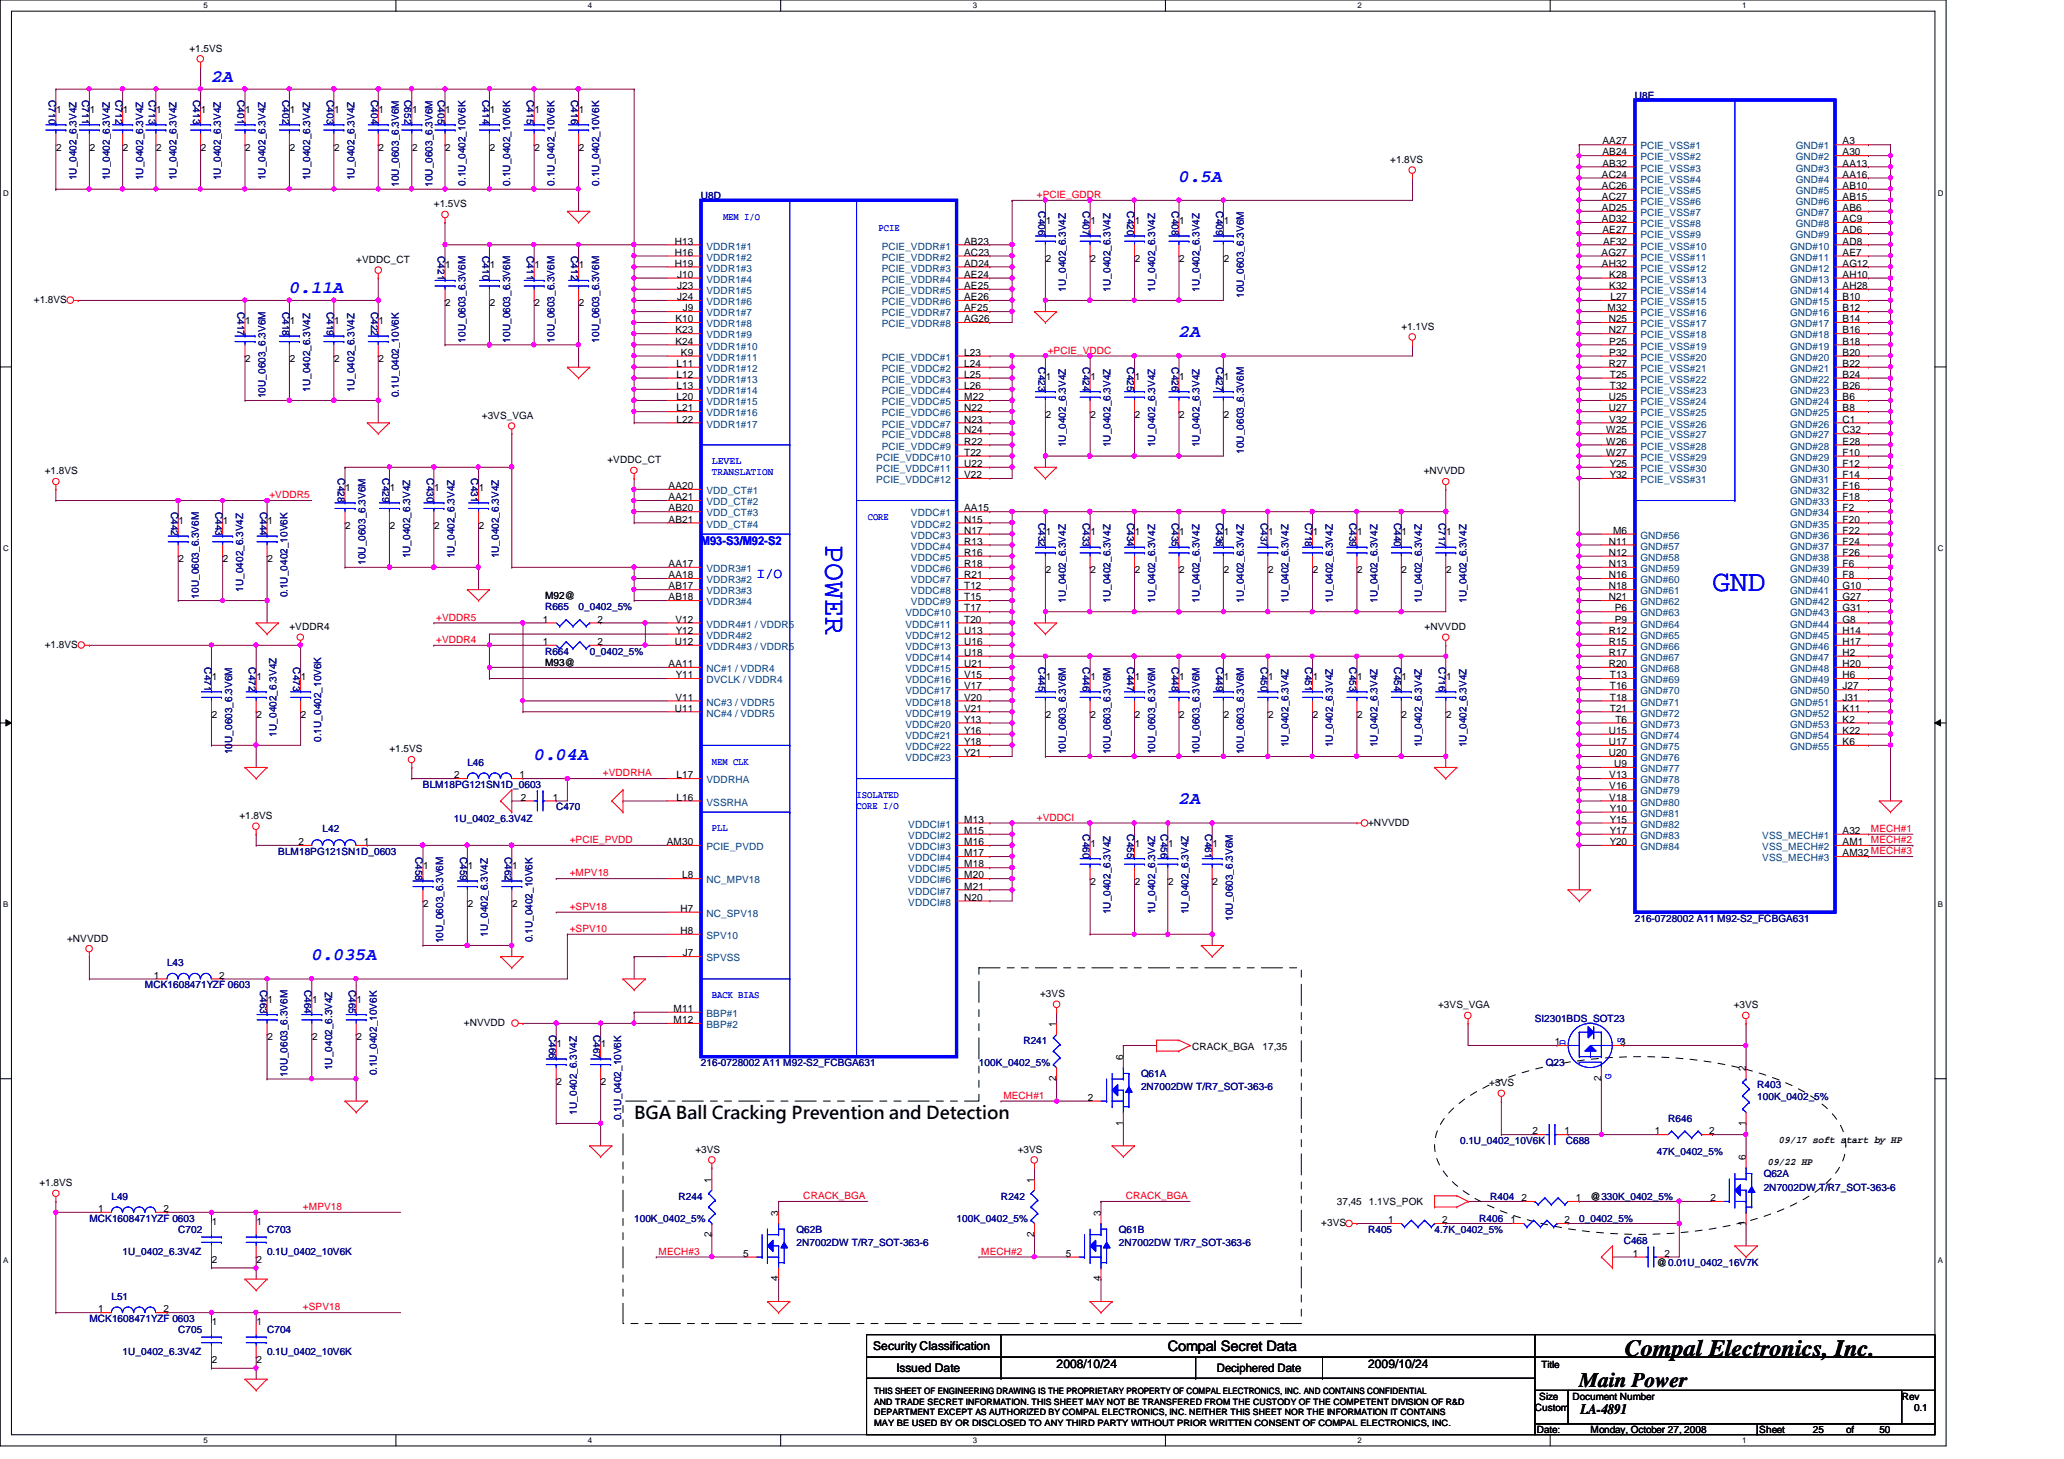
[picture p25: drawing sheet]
<svg xmlns="http://www.w3.org/2000/svg" width="297mm" height="210mm" viewBox="0 0 297 210" stroke-linecap="round" stroke-linejoin="round" font-family="sans-serif">
<defs><g id="words">
<g font-size="4.3" fill="#00f">
<text x="118.8" y="78.4" transform="rotate(90 118.8 78.4)">POWER</text>
<text x="246.5" y="85">GND</text>
</g>
<text font-size="3.3" x="233.8" y="195.1">Compal Electronics, Inc.</text>
<text font-size="3" x="227.3" y="199.6">Main Power</text>
<g font-size="2.5" fill="#00f">
<text x="30.4" y="11.7">2A</text>
<text x="169.7" y="26.1">0.5A</text>
<text x="41.7" y="42.1">0.11A</text>
<text x="169.7" y="48.5">2A</text>
<text x="76.9" y="109.3">0.04A</text>
<text x="169.7" y="115.7">2A</text>
<text x="44.9" y="138.1">0.035A</text>
</g>
<text font-size="2.5" x="91.3" y="161">BGA Ball Cracking Prevention and Detection</text>
<text font-size="2.1" fill="#00f" x="108.9" y="83.2">I/O</text>
<g font-size="2.1">
<text x="168.1" y="194.4">Compal Secret Data</text>
<text x="227.5" y="203.5">LA-4891</text>
</g>
<text font-size="1.7" fill="#00f" x="100.9" y="78.4">M93-S3/M92-S2</text>
<g font-size="1.7">
<text x="125.7" y="194.3">Security Classification</text>
<text x="129" y="197.3">Issued Date</text>
<text x="152.1" y="196.8">2008/10/24</text>
<text x="175.1" y="197.4">Deciphered Date</text>
<text x="196.9" y="196.8">2009/10/24</text>
</g>
<g font-size="1.4">
<text x="27.3" y="7.5">+1.5VS</text>
<text x="8.1" y="16.2">1</text>
<text x="12.9" y="16.2">1</text>
<text x="17.7" y="16.2">1</text>
<text x="22.5" y="16.2">1</text>
<text x="28.9" y="16.2">1</text>
<text x="35.3" y="16.2">1</text>
<text x="41.7" y="16.2">1</text>
<text x="48.1" y="16.2">1</text>
<text x="54.5" y="16.2">1</text>
<text x="59.3" y="16.2">1</text>
<text x="64.1" y="16.2">1</text>
<text x="70.5" y="16.2">1</text>
<text x="76.9" y="16.2">1</text>
<text x="83.3" y="16.2">1</text>
<text x="8.1" y="21.7">2</text>
<text x="12.9" y="21.7">2</text>
<text x="17.7" y="21.7">2</text>
<text x="22.5" y="21.7">2</text>
<text x="28.9" y="21.7">2</text>
<text x="35.3" y="21.7">2</text>
<text x="41.7" y="21.7">2</text>
<text x="48.1" y="21.7">2</text>
<text x="54.5" y="21.7">2</text>
<text x="59.3" y="21.7">2</text>
<text x="64.1" y="21.7">2</text>
<text x="70.5" y="21.7">2</text>
<text x="76.9" y="21.7">2</text>
<text x="83.3" y="21.7">2</text>
<text x="200.1" y="23.5">+1.8VS</text>
<text x="230.6" y="20.8">AA27</text>
<text x="230.6" y="22.4">AB24</text>
<text x="230.6" y="24">AB32</text>
<text x="265.2" y="20.8">A3</text>
<text x="265.2" y="22.4">A30</text>
<text x="265.2" y="24">AA13</text>
<text x="62.4" y="29.8">+1.5VS</text>
<text x="230.5" y="25.6">AC24</text>
<text x="230.5" y="27.2">AC26</text>
<text x="230.5" y="28.8">AC27</text>
<text x="265.2" y="25.6">AA16</text>
<text x="265.2" y="27.2">AB10</text>
<text x="265.2" y="28.8">AB15</text>
<text x="97.1" y="35.2">H13</text>
<text x="138.8" y="35.2">AB23</text>
<text x="150.5" y="32.2">1</text>
<text x="156.9" y="32.2">1</text>
<text x="163.3" y="32.2">1</text>
<text x="169.7" y="32.2">1</text>
<text x="176.1" y="32.2">1</text>
<text x="230.5" y="30.4">AD25</text>
<text x="230.5" y="32">AD32</text>
<text x="230.6" y="33.6">AE27</text>
<text x="230.7" y="35.2">AF32</text>
<text x="265.2" y="35.2">AD8</text>
<text x="265.2" y="30.4">AB6</text>
<text x="265.2" y="32">AC9</text>
<text x="265.2" y="33.6">AD6</text>
<text x="51.3" y="37.8">+VDDC_CT</text>
<text x="64.1" y="38.6">1</text>
<text x="70.5" y="38.6">1</text>
<text x="76.9" y="38.6">1</text>
<text x="83.3" y="38.6">1</text>
<text x="97.1" y="36.8">H16</text>
<text x="97.1" y="38.4">H19</text>
<text x="97.4" y="40">J10</text>
<text x="97.4" y="41.6">J23</text>
<text x="138.8" y="36.8">AC23</text>
<text x="138.8" y="38.4">AD24</text>
<text x="138.8" y="40">AE24</text>
<text x="138.8" y="41.6">AE25</text>
<text x="150.5" y="37.7">2</text>
<text x="156.9" y="37.7">2</text>
<text x="163.3" y="37.7">2</text>
<text x="169.7" y="37.7">2</text>
<text x="176.1" y="37.7">2</text>
<text x="230.5" y="36.8">AG27</text>
<text x="230.5" y="38.4">AH32</text>
<text x="231.6" y="40">K28</text>
<text x="231.6" y="41.6">K32</text>
<text x="265.2" y="36.8">AE7</text>
<text x="265.2" y="38.4">AG12</text>
<text x="265.2" y="40">AH10</text>
<text x="265.2" y="41.6">AH28</text>
<text x="4.9" y="43.6">+1.8VS</text>
<text x="35.3" y="46.6">1</text>
<text x="41.7" y="46.6">1</text>
<text x="48.1" y="46.6">1</text>
<text x="54.5" y="46.6">1</text>
<text x="64.1" y="44.1">2</text>
<text x="70.5" y="44.1">2</text>
<text x="76.9" y="44.1">2</text>
<text x="83.3" y="44.1">2</text>
<text x="97.2" y="46.4">K10</text>
<text x="97.2" y="48">K23</text>
<text x="97.4" y="43.2">J24</text>
<text x="98.3" y="44.8">J9</text>
<text x="138.8" y="43.2">AE26</text>
<text x="138.8" y="44.8">AF25</text>
<text x="138.8" y="46.4">AG26</text>
<text x="201.7" y="47.5">+1.1VS</text>
<text x="231.3" y="44.8">M32</text>
<text x="231.5" y="46.4">N25</text>
<text x="231.5" y="48">N27</text>
<text x="231.8" y="43.2">L27</text>
<text x="265.2" y="43.2">B10</text>
<text x="265.2" y="44.8">B12</text>
<text x="265.2" y="46.4">B14</text>
<text x="265.2" y="48">B16</text>
<text x="35.3" y="52.1">2</text>
<text x="41.7" y="52.1">2</text>
<text x="48.1" y="52.1">2</text>
<text x="54.5" y="52.1">2</text>
<text x="97.2" y="49.6">K24</text>
<text x="97.4" y="52.8">L11</text>
<text x="98" y="51.2">K9</text>
<text x="138.8" y="51.2">L23</text>
<text x="138.8" y="52.8">L24</text>
<text x="231.5" y="52.8">R27</text>
<text x="231.6" y="49.6">P25</text>
<text x="231.6" y="51.2">P32</text>
<text x="265.2" y="49.6">B18</text>
<text x="265.2" y="51.2">B20</text>
<text x="265.2" y="52.8">B22</text>
<text x="97.4" y="54.4">L12</text>
<text x="97.4" y="56">L13</text>
<text x="97.4" y="57.6">L20</text>
<text x="97.4" y="59.2">L21</text>
<text x="138.8" y="54.4">L25</text>
<text x="138.8" y="56">L26</text>
<text x="138.8" y="57.6">M22</text>
<text x="138.8" y="59.2">N22</text>
<text x="150.5" y="54.6">1</text>
<text x="156.9" y="54.6">1</text>
<text x="163.3" y="54.6">1</text>
<text x="169.7" y="54.6">1</text>
<text x="176.1" y="54.6">1</text>
<text x="231.5" y="57.6">U25</text>
<text x="231.5" y="59.2">U27</text>
<text x="231.7" y="54.4">T25</text>
<text x="231.7" y="56">T32</text>
<text x="265.2" y="54.4">B24</text>
<text x="265.2" y="56">B26</text>
<text x="265.2" y="57.6">B6</text>
<text x="265.2" y="59.2">B8</text>
<text x="69.3" y="60.2">+3VS_VGA</text>
<text x="97.4" y="60.8">L22</text>
<text x="138.8" y="65.6">T22</text>
<text x="138.8" y="60.8">N23</text>
<text x="138.8" y="62.4">N24</text>
<text x="138.8" y="64">R22</text>
<text x="150.5" y="60.1">2</text>
<text x="156.9" y="60.1">2</text>
<text x="163.3" y="60.1">2</text>
<text x="169.7" y="60.1">2</text>
<text x="176.1" y="60.1">2</text>
<text x="231.1" y="62.4">W25</text>
<text x="231.1" y="64">W26</text>
<text x="231.1" y="65.6">W27</text>
<text x="231.6" y="60.8">V32</text>
<text x="265.2" y="60.8">C1</text>
<text x="265.2" y="62.4">C32</text>
<text x="265.2" y="64">E28</text>
<text x="265.2" y="65.6">F10</text>
<text x="6.4" y="68.2">+1.8VS</text>
<text x="49.7" y="70.6">1</text>
<text x="56.1" y="70.6">1</text>
<text x="62.5" y="70.6">1</text>
<text x="68.9" y="70.6">1</text>
<text x="87.4" y="66.6">+VDDC_CT</text>
<text x="96.2" y="70.4">AA20</text>
<text x="96.2" y="72">AA21</text>
<text x="138.8" y="67.2">U22</text>
<text x="138.8" y="68.8">V22</text>
<text x="204.9" y="68.2">+NVVDD</text>
<text x="231.7" y="67.2">Y25</text>
<text x="231.7" y="68.8">Y32</text>
<text x="265.2" y="67.2">F12</text>
<text x="265.2" y="68.8">F14</text>
<text x="265.2" y="70.4">F16</text>
<text x="265.2" y="72">F18</text>
<text x="25.7" y="75.4">1</text>
<text x="32.1" y="75.4">1</text>
<text x="38.5" y="75.4">1</text>
<text x="49.7" y="76.1">2</text>
<text x="56.1" y="76.1">2</text>
<text x="62.5" y="76.1">2</text>
<text x="68.9" y="76.1">2</text>
<text x="96.2" y="73.6">AB20</text>
<text x="96.2" y="75.2">AB21</text>
<text x="138.8" y="73.6">AA15</text>
<text x="138.8" y="75.2">N15</text>
<text x="138.8" y="76.8">N17</text>
<text x="150.5" y="77">1</text>
<text x="156.9" y="77">1</text>
<text x="163.3" y="77">1</text>
<text x="169.7" y="77">1</text>
<text x="176.1" y="77">1</text>
<text x="182.5" y="77">1</text>
<text x="188.9" y="77">1</text>
<text x="195.3" y="77">1</text>
<text x="201.7" y="77">1</text>
<text x="208.1" y="77">1</text>
<text x="232.2" y="76.8">M6</text>
<text x="265.2" y="73.6">F2</text>
<text x="265.2" y="75.2">F20</text>
<text x="265.2" y="76.8">F22</text>
<text x="25.7" y="80.9">2</text>
<text x="32.1" y="80.9">2</text>
<text x="38.5" y="80.9">2</text>
<text x="96.2" y="81.6">AA17</text>
<text x="96.2" y="83.2">AA18</text>
<text x="138.8" y="78.4">R13</text>
<text x="138.8" y="80">R16</text>
<text x="138.8" y="81.6">R18</text>
<text x="138.8" y="83.2">R21</text>
<text x="150.5" y="82.5">2</text>
<text x="156.9" y="82.5">2</text>
<text x="163.3" y="82.5">2</text>
<text x="169.7" y="82.5">2</text>
<text x="176.1" y="82.5">2</text>
<text x="182.5" y="82.5">2</text>
<text x="188.9" y="82.5">2</text>
<text x="195.3" y="82.5">2</text>
<text x="201.7" y="82.5">2</text>
<text x="208.1" y="82.5">2</text>
<text x="231.5" y="78.4">N11</text>
<text x="231.5" y="80">N12</text>
<text x="231.5" y="81.6">N13</text>
<text x="231.5" y="83.2">N16</text>
<text x="265.2" y="78.4">F24</text>
<text x="265.2" y="80">F26</text>
<text x="265.2" y="81.6">F6</text>
<text x="265.2" y="83.2">F8</text>
<text x="78.1" y="89.6">1</text>
<text x="78.4" y="86.2">M92@</text>
<text x="86" y="89.6">2</text>
<text x="96.2" y="84.8">AB17</text>
<text x="96.2" y="86.4">AB18</text>
<text x="97.2" y="89.6">V12</text>
<text x="138.8" y="88">T17</text>
<text x="138.8" y="89.6">T20</text>
<text x="138.8" y="84.8">T12</text>
<text x="138.8" y="86.4">T15</text>
<text x="231.5" y="84.8">N18</text>
<text x="231.5" y="86.4">N21</text>
<text x="232.4" y="88">P6</text>
<text x="232.4" y="89.6">P9</text>
<text x="265.2" y="84.8">G10</text>
<text x="265.2" y="86.4">G27</text>
<text x="265.2" y="88">G31</text>
<text x="265.2" y="89.6">G8</text>
<text x="6.4" y="93.2">+1.8VS</text>
<text x="41.7" y="90.6">+VDDR4</text>
<text x="78.1" y="92.8">1</text>
<text x="78.4" y="95.8">M93@</text>
<text x="86" y="92.8">2</text>
<text x="96.2" y="96">AA11</text>
<text x="97.1" y="92.8">U12</text>
<text x="97.3" y="91.2">Y12</text>
<text x="138.8" y="91.2">U13</text>
<text x="138.8" y="92.8">U16</text>
<text x="138.8" y="94.4">U18</text>
<text x="138.8" y="96">U21</text>
<text x="205" y="90.6">+NVVDD</text>
<text x="231.5" y="91.2">R12</text>
<text x="231.5" y="92.8">R15</text>
<text x="231.5" y="94.4">R17</text>
<text x="231.5" y="96">R20</text>
<text x="265.2" y="91.2">H14</text>
<text x="265.2" y="92.8">H17</text>
<text x="265.2" y="94.4">H2</text>
<text x="265.2" y="96">H20</text>
<text x="30.5" y="97.8">1</text>
<text x="36.9" y="97.8">1</text>
<text x="43.3" y="97.8">1</text>
<text x="97.2" y="100.8">V11</text>
<text x="97.3" y="97.6">Y11</text>
<text x="138.8" y="97.6">V15</text>
<text x="138.8" y="99.2">V17</text>
<text x="138.8" y="100.8">V20</text>
<text x="150.5" y="97.8">1</text>
<text x="156.9" y="97.8">1</text>
<text x="163.3" y="97.8">1</text>
<text x="169.7" y="97.8">1</text>
<text x="176.1" y="97.8">1</text>
<text x="182.5" y="97.8">1</text>
<text x="188.9" y="97.8">1</text>
<text x="195.3" y="97.8">1</text>
<text x="201.7" y="97.8">1</text>
<text x="208.1" y="97.8">1</text>
<text x="231.7" y="97.6">T13</text>
<text x="231.7" y="99.2">T16</text>
<text x="231.7" y="100.8">T18</text>
<text x="265.2" y="97.6">H6</text>
<text x="265.2" y="99.2">J27</text>
<text x="265.2" y="100.8">J31</text>
<text x="30.5" y="103.3">2</text>
<text x="36.9" y="103.3">2</text>
<text x="43.3" y="103.3">2</text>
<text x="97.1" y="102.4">U11</text>
<text x="138.8" y="102.4">V21</text>
<text x="138.8" y="104">Y13</text>
<text x="138.8" y="105.6">Y16</text>
<text x="138.8" y="107.2">Y18</text>
<text x="150.5" y="103.3">2</text>
<text x="156.9" y="103.3">2</text>
<text x="163.3" y="103.3">2</text>
<text x="169.7" y="103.3">2</text>
<text x="176.1" y="103.3">2</text>
<text x="182.5" y="103.3">2</text>
<text x="188.9" y="103.3">2</text>
<text x="195.3" y="103.3">2</text>
<text x="201.7" y="103.3">2</text>
<text x="208.1" y="103.3">2</text>
<text x="231.5" y="105.6">U15</text>
<text x="231.5" y="107.2">U17</text>
<text x="231.7" y="102.4">T21</text>
<text x="232.5" y="104">T6</text>
<text x="265.2" y="102.4">K11</text>
<text x="265.2" y="104">K2</text>
<text x="265.2" y="105.6">K22</text>
<text x="265.2" y="107.2">K6</text>
<text x="56" y="108.2">+1.5VS</text>
<text x="65.4" y="112">2</text>
<text x="74.8" y="112">1</text>
<text x="97.4" y="112">L17</text>
<text x="138.8" y="108.8">Y21</text>
<text x="231.5" y="108.8">U20</text>
<text x="231.6" y="112">V13</text>
<text x="231.6" y="113.6">V16</text>
<text x="232.3" y="110.4">U9</text>
<text x="34.5" y="117.9">+1.8VS</text>
<text x="75" y="115.2">2</text>
<text x="79.5" y="115.2">1</text>
<text x="97.4" y="115.2">L16</text>
<text x="138.8" y="118.4">M13</text>
<text x="138.8" y="120">M15</text>
<text x="196.9" y="118.8">+NVVDD</text>
<text x="231.6" y="115.2">V18</text>
<text x="231.7" y="116.8">Y10</text>
<text x="231.7" y="118.4">Y15</text>
<text x="231.7" y="120">Y17</text>
<text x="265.2" y="120">A32</text>
<text x="43" y="121.6">2</text>
<text x="52.4" y="121.6">1</text>
<text x="60.9" y="125">1</text>
<text x="67.3" y="125">1</text>
<text x="73.7" y="125">1</text>
<text x="96" y="121.6">AM30</text>
<text x="138.8" y="121.6">M16</text>
<text x="138.8" y="123.2">M17</text>
<text x="138.8" y="124.8">M18</text>
<text x="156.9" y="121.8">1</text>
<text x="163.3" y="121.8">1</text>
<text x="168.1" y="121.8">1</text>
<text x="174.5" y="121.8">1</text>
<text x="231.7" y="121.6">Y20</text>
<text x="265.2" y="121.6">AM1</text>
<text x="265.2" y="123.2">AM32 MECH#3</text>
<text x="60.9" y="130.5">2</text>
<text x="67.3" y="130.5">2</text>
<text x="73.7" y="130.5">2</text>
<text x="97.9" y="131.2">H7</text>
<text x="98.2" y="126.4">L8</text>
<text x="138.8" y="128">M21</text>
<text x="138.8" y="126.4">M20</text>
<text x="138.8" y="129.6">N20</text>
<text x="156.9" y="127.3">2</text>
<text x="163.3" y="127.3">2</text>
<text x="168.1" y="127.3">2</text>
<text x="174.5" y="127.3">2</text>
<text x="9.6" y="135.5">+NVVDD</text>
<text x="97.9" y="134.4">H8</text>
<text x="98.3" y="137.6">J7</text>
<text x="22.1" y="140.8">1</text>
<text x="31.5" y="140.8">2</text>
<text x="149.7" y="143.5">+3VS</text>
<text x="38.5" y="144.2">1</text>
<text x="38.5" y="149.7">2</text>
<text x="44.9" y="144.2">1</text>
<text x="44.9" y="149.7">2</text>
<text x="51.3" y="144.2">1</text>
<text x="51.3" y="149.7">2</text>
<text x="66.8" y="147.6">+NVVDD</text>
<text x="96.9" y="145.6">M11</text>
<text x="96.9" y="147.2">M12</text>
<text x="152" y="147.7" transform="rotate(-90 152 147.7)">1</text>
<text x="207" y="145.1">+3VS_VGA</text>
<text x="249.5" y="145.1">+3VS</text>
<text x="80.1" y="150.6">1</text>
<text x="86.5" y="150.6">1</text>
<text x="152" y="155.5" transform="rotate(-90 152 155.5)">2</text>
<text x="161.6" y="152.5" transform="rotate(-90 161.6 152.5)">6</text>
<text x="171.6" y="151">CRACK_BGA</text>
<text x="181.7" y="151">17,35</text>
<text x="223.8" y="150.4">1</text>
<text x="230.4" y="155.5" transform="rotate(-90 230.4 155.5)">2</text>
<text x="233.2" y="150.4">3</text>
<text x="251.2" y="154.1" transform="rotate(-90 251.2 154.1)">2</text>
<text x="80.1" y="156.1">2</text>
<text x="86.5" y="156.1">2</text>
<text x="156.5" y="158.4">2</text>
<text x="161.6" y="161.9" transform="rotate(-90 161.6 161.9)">1</text>
<text x="214.3" y="156.3">+3VS</text>
<text x="251.2" y="161.9" transform="rotate(-90 251.2 161.9)">1</text>
<text x="100.1" y="165.9">+3VS</text>
<text x="146.5" y="165.9">+3VS</text>
<text x="220.6" y="163.2">2</text>
<text x="225.2" y="163.2">1</text>
<text x="238.2" y="163.2">1</text>
<text x="246" y="163.2">2</text>
<text x="251.2" y="166.9" transform="rotate(-90 251.2 166.9)">6</text>
<text x="254.5" y="167.6">09/22 HP</text>
<text x="256.1" y="164.4">09/17 soft start by HP</text>
<text x="5.7" y="170.6">+1.8VS</text>
<text x="102.4" y="170.1" transform="rotate(-90 102.4 170.1)">1</text>
<text x="148.8" y="170.1" transform="rotate(-90 148.8 170.1)">1</text>
<text x="192.4" y="173.4">37,45</text>
<text x="197" y="173.4">1.1VS_POK</text>
<text x="219" y="172.8">2</text>
<text x="226.8" y="172.8">1</text>
<text x="228.9" y="172.6">@330K_0402_5%</text>
<text x="246.2" y="172.8">2</text>
<text x="14.1" y="174.4">1</text>
<text x="23.5" y="174.4">2</text>
<text x="30.5" y="176.2">1</text>
<text x="36.9" y="176.2">1</text>
<text x="102.4" y="177.9" transform="rotate(-90 102.4 177.9)">2</text>
<text x="112" y="174.9" transform="rotate(-90 112 174.9)">3</text>
<text x="148.8" y="177.9" transform="rotate(-90 148.8 177.9)">2</text>
<text x="158.4" y="174.9" transform="rotate(-90 158.4 174.9)">3</text>
<text x="190.2" y="176.4">+3VS</text>
<text x="199.8" y="176">1</text>
<text x="207.6" y="176">2</text>
<text x="217.4" y="176">1</text>
<text x="225.2" y="176">2</text>
<text x="251.2" y="176.3" transform="rotate(-90 251.2 176.3)">1</text>
<text x="30.5" y="181.7">2</text>
<text x="36.9" y="181.7">2</text>
<text x="107" y="180.8">5</text>
<text x="112" y="184.3" transform="rotate(-90 112 184.3)">4</text>
<text x="153.4" y="180.8">5</text>
<text x="158.4" y="184.3" transform="rotate(-90 158.4 184.3)">4</text>
<text x="235" y="180.8">1</text>
<text x="238.5" y="182.2">@0.01U_0402_16V7K</text>
<text x="239.6" y="180.8">2</text>
<text x="14.1" y="188.8">1</text>
<text x="23.5" y="188.8">2</text>
<text x="30.5" y="190.6">1</text>
<text x="36.9" y="190.6">1</text>
<text x="30.5" y="196.1">2</text>
<text x="36.9" y="196.1">2</text>
<text x="221.8" y="196.8">Title</text>
<text x="220.9" y="203">Custom</text>
<text x="221.5" y="201.4">Size</text>
<text x="226.3" y="201.4">Document Number</text>
<text x="273.7" y="201.4">Rev</text>
<text x="275.5" y="203">0.1</text>
<text x="221.2" y="206.2">Date:</text>
<text x="228.9" y="206.2">Monday, October 27, 2008</text>
<text x="253.2" y="206.2">Sheet</text>
<text x="260.9" y="206.2">25</text>
<text x="265.7" y="206.2">of</text>
<text x="270.5" y="206.2">50</text>
</g>
<g font-size="1.4" fill="#000080">
<text x="7" y="14.4" transform="rotate(90 7 14.4)">C710</text>
<text x="11.8" y="14.4" transform="rotate(90 11.8 14.4)">C711</text>
<text x="16.6" y="14.4" transform="rotate(90 16.6 14.4)">C712</text>
<text x="21.4" y="14.4" transform="rotate(90 21.4 14.4)">C713</text>
<text x="27.8" y="14.4" transform="rotate(90 27.8 14.4)">C413</text>
<text x="34.2" y="14.4" transform="rotate(90 34.2 14.4)">C401</text>
<text x="40.6" y="14.4" transform="rotate(90 40.6 14.4)">C402</text>
<text x="47" y="14.4" transform="rotate(90 47 14.4)">C403</text>
<text x="53.4" y="14.4" transform="rotate(90 53.4 14.4)">C404</text>
<text x="58.2" y="14.4" transform="rotate(90 58.2 14.4)">C652</text>
<text x="63" y="14.4" transform="rotate(90 63 14.4)">C405</text>
<text x="69.4" y="14.4" transform="rotate(90 69.4 14.4)">C414</text>
<text x="75.8" y="14.4" transform="rotate(90 75.8 14.4)">C415</text>
<text x="82.2" y="14.4" transform="rotate(90 82.2 14.4)">C416</text>
<text x="235.3" y="14.2">U8E</text>
<text x="11" y="26" transform="rotate(-90 11 26)">1U_0402_6.3V4Z</text>
<text x="15.8" y="26" transform="rotate(-90 15.8 26)">1U_0402_6.3V4Z</text>
<text x="20.6" y="26" transform="rotate(-90 20.6 26)">1U_0402_6.3V4Z</text>
<text x="25.4" y="26" transform="rotate(-90 25.4 26)">1U_0402_6.3V4Z</text>
<text x="31.8" y="26" transform="rotate(-90 31.8 26)">1U_0402_6.3V4Z</text>
<text x="38.2" y="26" transform="rotate(-90 38.2 26)">1U_0402_6.3V4Z</text>
<text x="44.6" y="26" transform="rotate(-90 44.6 26)">1U_0402_6.3V4Z</text>
<text x="51" y="26" transform="rotate(-90 51 26)">1U_0402_6.3V4Z</text>
<text x="57.4" y="26.9" transform="rotate(-90 57.4 26.9)">10U_0603_6.3V6M</text>
<text x="62.2" y="26.9" transform="rotate(-90 62.2 26.9)">10U_0603_6.3V6M</text>
<text x="67" y="26.7" transform="rotate(-90 67 26.7)">0.1U_0402_10V6K</text>
<text x="73.4" y="26.7" transform="rotate(-90 73.4 26.7)">0.1U_0402_10V6K</text>
<text x="79.8" y="26.7" transform="rotate(-90 79.8 26.7)">0.1U_0402_10V6K</text>
<text x="86.2" y="26.7" transform="rotate(-90 86.2 26.7)">0.1U_0402_10V6K</text>
<text x="100.9" y="28.6">U8D</text>
<text x="149.4" y="30.4" transform="rotate(90 149.4 30.4)">C406</text>
<text x="155.8" y="30.4" transform="rotate(90 155.8 30.4)">C407</text>
<text x="162.2" y="30.4" transform="rotate(90 162.2 30.4)">C420</text>
<text x="168.7" y="30.4" transform="rotate(90 168.7 30.4)">C408</text>
<text x="175" y="30.4" transform="rotate(90 175 30.4)">C409</text>
<text x="63" y="36.8" transform="rotate(90 63 36.8)">C421</text>
<text x="69.4" y="36.8" transform="rotate(90 69.4 36.8)">C410</text>
<text x="75.8" y="36.8" transform="rotate(90 75.8 36.8)">C411</text>
<text x="82.2" y="36.8" transform="rotate(90 82.2 36.8)">C412</text>
<text x="153.4" y="42" transform="rotate(-90 153.4 42)">1U_0402_6.3V4Z</text>
<text x="159.8" y="42" transform="rotate(-90 159.8 42)">1U_0402_6.3V4Z</text>
<text x="166.2" y="42" transform="rotate(-90 166.2 42)">1U_0402_6.3V4Z</text>
<text x="172.6" y="42" transform="rotate(-90 172.6 42)">1U_0402_6.3V4Z</text>
<text x="34.2" y="44.8" transform="rotate(90 34.2 44.8)">C417</text>
<text x="40.6" y="44.8" transform="rotate(90 40.6 44.8)">C418</text>
<text x="47" y="44.8" transform="rotate(90 47 44.8)">C419</text>
<text x="53.4" y="44.8" transform="rotate(90 53.4 44.8)">C422</text>
<text x="179" y="42.9" transform="rotate(-90 179 42.9)">10U_0603_6.3V6M</text>
<text x="67" y="49.3" transform="rotate(-90 67 49.3)">10U_0603_6.3V6M</text>
<text x="73.4" y="49.3" transform="rotate(-90 73.4 49.3)">10U_0603_6.3V6M</text>
<text x="79.8" y="49.3" transform="rotate(-90 79.8 49.3)">10U_0603_6.3V6M</text>
<text x="86.2" y="49.3" transform="rotate(-90 86.2 49.3)">10U_0603_6.3V6M</text>
<text x="149.4" y="52.8" transform="rotate(90 149.4 52.8)">C423</text>
<text x="155.8" y="52.8" transform="rotate(90 155.8 52.8)">C424</text>
<text x="162.2" y="52.8" transform="rotate(90 162.2 52.8)">C425</text>
<text x="168.7" y="52.8" transform="rotate(90 168.7 52.8)">C426</text>
<text x="175" y="52.8" transform="rotate(90 175 52.8)">C427</text>
<text x="38.2" y="57.3" transform="rotate(-90 38.2 57.3)">10U_0603_6.3V6M</text>
<text x="44.6" y="56.3" transform="rotate(-90 44.6 56.3)">1U_0402_6.3V4Z</text>
<text x="51" y="56.3" transform="rotate(-90 51 56.3)">1U_0402_6.3V4Z</text>
<text x="57.4" y="57.1" transform="rotate(-90 57.4 57.1)">0.1U_0402_10V6K</text>
<text x="153.4" y="64.3" transform="rotate(-90 153.4 64.3)">1U_0402_6.3V4Z</text>
<text x="159.8" y="64.3" transform="rotate(-90 159.8 64.3)">1U_0402_6.3V4Z</text>
<text x="166.2" y="64.3" transform="rotate(-90 166.2 64.3)">1U_0402_6.3V4Z</text>
<text x="172.6" y="64.3" transform="rotate(-90 172.6 64.3)">1U_0402_6.3V4Z</text>
<text x="179" y="65.3" transform="rotate(-90 179 65.3)">10U_0603_6.3V6M</text>
<text x="48.6" y="68.8" transform="rotate(90 48.6 68.8)">C428</text>
<text x="55" y="68.8" transform="rotate(90 55 68.8)">C429</text>
<text x="61.4" y="68.8" transform="rotate(90 61.4 68.8)">C430</text>
<text x="67.8" y="68.8" transform="rotate(90 67.8 68.8)">C431</text>
<text x="24.6" y="73.6" transform="rotate(90 24.6 73.6)">C442</text>
<text x="31" y="73.6" transform="rotate(90 31 73.6)">C443</text>
<text x="37.4" y="73.6" transform="rotate(90 37.4 73.6)">C444</text>
<text x="149.4" y="75.2" transform="rotate(90 149.4 75.2)">C432</text>
<text x="155.8" y="75.2" transform="rotate(90 155.8 75.2)">C433</text>
<text x="162.2" y="75.2" transform="rotate(90 162.2 75.2)">C434</text>
<text x="168.7" y="75.2" transform="rotate(90 168.7 75.2)">C435</text>
<text x="175" y="75.2" transform="rotate(90 175 75.2)">C436</text>
<text x="181.4" y="75.2" transform="rotate(90 181.4 75.2)">C437</text>
<text x="187.8" y="75.2" transform="rotate(90 187.8 75.2)">C718</text>
<text x="194.2" y="75.2" transform="rotate(90 194.2 75.2)">C439</text>
<text x="200.7" y="75.2" transform="rotate(90 200.7 75.2)">C440</text>
<text x="207" y="75.2" transform="rotate(90 207 75.2)">C717</text>
<text x="52.6" y="81.3" transform="rotate(-90 52.6 81.3)">10U_0603_6.3V6M</text>
<text x="59" y="80.3" transform="rotate(-90 59 80.3)">1U_0402_6.3V4Z</text>
<text x="65.4" y="80.3" transform="rotate(-90 65.4 80.3)">1U_0402_6.3V4Z</text>
<text x="71.8" y="80.3" transform="rotate(-90 71.8 80.3)">1U_0402_6.3V4Z</text>
<text x="28.6" y="86.1" transform="rotate(-90 28.6 86.1)">10U_0603_6.3V6M</text>
<text x="35" y="85.1" transform="rotate(-90 35 85.1)">1U_0402_6.3V4Z</text>
<text x="41.4" y="85.9" transform="rotate(-90 41.4 85.9)">0.1U_0402_10V6K</text>
<text x="78.4" y="87.8">R665</text>
<text x="83.3" y="87.8">0_0402_5%</text>
<text x="153.4" y="86.7" transform="rotate(-90 153.4 86.7)">1U_0402_6.3V4Z</text>
<text x="159.8" y="86.7" transform="rotate(-90 159.8 86.7)">1U_0402_6.3V4Z</text>
<text x="166.2" y="86.7" transform="rotate(-90 166.2 86.7)">1U_0402_6.3V4Z</text>
<text x="172.6" y="86.7" transform="rotate(-90 172.6 86.7)">1U_0402_6.3V4Z</text>
<text x="179" y="86.7" transform="rotate(-90 179 86.7)">1U_0402_6.3V4Z</text>
<text x="185.4" y="86.7" transform="rotate(-90 185.4 86.7)">1U_0402_6.3V4Z</text>
<text x="191.8" y="86.7" transform="rotate(-90 191.8 86.7)">1U_0402_6.3V4Z</text>
<text x="198.2" y="86.7" transform="rotate(-90 198.2 86.7)">1U_0402_6.3V4Z</text>
<text x="204.6" y="86.7" transform="rotate(-90 204.6 86.7)">1U_0402_6.3V4Z</text>
<text x="211" y="86.7" transform="rotate(-90 211 86.7)">1U_0402_6.3V4Z</text>
<text x="78.4" y="94.2">R664</text>
<text x="84.9" y="94.2">0_0402_5%</text>
<text x="29.4" y="96" transform="rotate(90 29.4 96)">C471</text>
<text x="35.8" y="96" transform="rotate(90 35.8 96)">C472</text>
<text x="42.2" y="96" transform="rotate(90 42.2 96)">C473</text>
<text x="149.4" y="96" transform="rotate(90 149.4 96)">C445</text>
<text x="155.8" y="96" transform="rotate(90 155.8 96)">C446</text>
<text x="162.2" y="96" transform="rotate(90 162.2 96)">C447</text>
<text x="168.7" y="96" transform="rotate(90 168.7 96)">C448</text>
<text x="175" y="96" transform="rotate(90 175 96)">C449</text>
<text x="181.4" y="96" transform="rotate(90 181.4 96)">C450</text>
<text x="187.8" y="96" transform="rotate(90 187.8 96)">C451</text>
<text x="194.2" y="96" transform="rotate(90 194.2 96)">C453</text>
<text x="200.7" y="96" transform="rotate(90 200.7 96)">C454</text>
<text x="207" y="96" transform="rotate(90 207 96)">C716</text>
<text x="39.8" y="106" transform="rotate(-90 39.8 106)">1U_0402_6.3V4Z</text>
<text x="46.2" y="106.7" transform="rotate(-90 46.2 106.7)">0.1U_0402_10V6K</text>
<text x="185.4" y="107.5" transform="rotate(-90 185.4 107.5)">1U_0402_6.3V4Z</text>
<text x="191.8" y="107.5" transform="rotate(-90 191.8 107.5)">1U_0402_6.3V4Z</text>
<text x="198.2" y="107.5" transform="rotate(-90 198.2 107.5)">1U_0402_6.3V4Z</text>
<text x="204.6" y="107.5" transform="rotate(-90 204.6 107.5)">1U_0402_6.3V4Z</text>
<text x="211" y="107.5" transform="rotate(-90 211 107.5)">1U_0402_6.3V4Z</text>
<text x="33.4" y="108.5" transform="rotate(-90 33.4 108.5)">10U_0603_6.3V6M</text>
<text x="60.9" y="113.4">BLM18PG121SN1D_0603</text>
<text x="67.3" y="110.2">L46</text>
<text x="153.4" y="108.5" transform="rotate(-90 153.4 108.5)">10U_0603_6.3V6M</text>
<text x="159.8" y="108.5" transform="rotate(-90 159.8 108.5)">10U_0603_6.3V6M</text>
<text x="166.2" y="108.5" transform="rotate(-90 166.2 108.5)">10U_0603_6.3V6M</text>
<text x="172.6" y="108.5" transform="rotate(-90 172.6 108.5)">10U_0603_6.3V6M</text>
<text x="179" y="108.5" transform="rotate(-90 179 108.5)">10U_0603_6.3V6M</text>
<text x="46.4" y="119.8">L42</text>
<text x="65.3" y="118.2">1U_0402_6.3V4Z</text>
<text x="80" y="116.6">C470</text>
<text x="40" y="123">BLM18PG121SN1D_0603</text>
<text x="59.8" y="123.2" transform="rotate(90 59.8 123.2)">C458</text>
<text x="66.2" y="123.2" transform="rotate(90 66.2 123.2)">C459</text>
<text x="72.6" y="123.2" transform="rotate(90 72.6 123.2)">C462</text>
<text x="155.8" y="120" transform="rotate(90 155.8 120)">C460</text>
<text x="162.2" y="120" transform="rotate(90 162.2 120)">C455</text>
<text x="167" y="120" transform="rotate(90 167 120)">C456</text>
<text x="173.4" y="120" transform="rotate(90 173.4 120)">C461</text>
<text x="159.8" y="131.5" transform="rotate(-90 159.8 131.5)">1U_0402_6.3V4Z</text>
<text x="166.2" y="131.5" transform="rotate(-90 166.2 131.5)">1U_0402_6.3V4Z</text>
<text x="171" y="131.5" transform="rotate(-90 171 131.5)">1U_0402_6.3V4Z</text>
<text x="63.8" y="135.7" transform="rotate(-90 63.8 135.7)">10U_0603_6.3V6M</text>
<text x="70.2" y="134.7" transform="rotate(-90 70.2 134.7)">1U_0402_6.3V4Z</text>
<text x="76.6" y="135.6" transform="rotate(-90 76.6 135.6)">0.1U_0402_10V6K</text>
<text x="177.4" y="132.5" transform="rotate(-90 177.4 132.5)">10U_0603_6.3V6M</text>
<text x="235.3" y="132.6">216-0728002 A11 M92-S2_FCBGA631</text>
<text x="20.9" y="142.2">MCK1608471YZF 0603</text>
<text x="24" y="139">L43</text>
<text x="37.4" y="142.4" transform="rotate(90 37.4 142.4)">C463</text>
<text x="43.8" y="142.4" transform="rotate(90 43.8 142.4)">C464</text>
<text x="50.2" y="142.4" transform="rotate(90 50.2 142.4)">C465</text>
<text x="79" y="148.8" transform="rotate(90 79 148.8)">C466</text>
<text x="85.4" y="148.8" transform="rotate(90 85.4 148.8)">C467</text>
<text x="220.9" y="147">SI2301BDS_SOT23</text>
<text x="41.4" y="154.9" transform="rotate(-90 41.4 154.9)">10U_0603_6.3V6M</text>
<text x="47.8" y="154" transform="rotate(-90 47.8 154)">1U_0402_6.3V4Z</text>
<text x="54.2" y="154.7" transform="rotate(-90 54.2 154.7)">0.1U_0402_10V6K</text>
<text x="100.9" y="153.4">216-0728002 A11 M92-S2_FCBGA631</text>
<text x="140.9" y="153.4">100K_0402_5%</text>
<text x="147.3" y="150.2">R241</text>
<text x="164.2" y="155">Q61A</text>
<text x="222.5" y="153.4">Q23</text>
<text x="83" y="160.4" transform="rotate(-90 83 160.4)">1U_0402_6.3V4Z</text>
<text x="89.4" y="161.2" transform="rotate(-90 89.4 161.2)">0.1U_0402_10V6K</text>
<text x="164.2" y="156.9">2N7002DW T/R7_SOT-363-6</text>
<text x="240.1" y="161.4">R646</text>
<text x="252.9" y="156.6">R403</text>
<text x="252.9" y="158.2">100K_0402_5%</text>
<text x="210.1" y="164.6">0.1U_0402_10V6K</text>
<text x="225.3" y="164.6">C688</text>
<text x="238.5" y="166.2">47K_0402_5%</text>
<text x="16" y="172.6">L49</text>
<text x="97.7" y="172.6">R244</text>
<text x="144.1" y="172.6">R242</text>
<text x="214.5" y="172.6">R404</text>
<text x="253.8" y="169.4">Q62A</text>
<text x="253.8" y="171.3">2N7002DW T/R7_SOT-363-6</text>
<text x="12.9" y="175.8">MCK1608471YZF 0603</text>
<text x="25.7" y="177.4">C702</text>
<text x="38.4" y="177.4">C703</text>
<text x="91.3" y="175.8">100K_0402_5%</text>
<text x="114.6" y="177.4">Q62B</text>
<text x="114.6" y="179.3">2N7002DW T/R7_SOT-363-6</text>
<text x="137.7" y="175.8">100K_0402_5%</text>
<text x="161" y="177.4">Q61B</text>
<text x="161" y="179.3">2N7002DW T/R7_SOT-363-6</text>
<text x="196.9" y="177.4">R405</text>
<text x="206.5" y="177.4">4.7K_0402_5%</text>
<text x="212.9" y="175.8">R406</text>
<text x="227.3" y="175.8">0_0402_5%</text>
<text x="233.7" y="179">C468</text>
<text x="17.6" y="180.6">1U_0402_6.3V4Z</text>
<text x="38.4" y="180.6">0.1U_0402_10V6K</text>
<text x="12.9" y="190.2">MCK1608471YZF 0603</text>
<text x="16" y="187">L51</text>
<text x="25.7" y="191.8">C705</text>
<text x="38.4" y="191.8">C704</text>
<text x="17.6" y="195">1U_0402_6.3V4Z</text>
<text x="38.4" y="195">0.1U_0402_10V6K</text>
</g>
<g font-size="1.4" fill="#004080">
<text x="236.1" y="21.5">PCIE_VSS#1</text>
<text x="236.1" y="23.1">PCIE_VSS#2</text>
<text x="258.4" y="21.5">GND#1</text>
<text x="258.4" y="23.1">GND#2</text>
<text x="236.1" y="24.7">PCIE_VSS#3</text>
<text x="236.1" y="26.3">PCIE_VSS#4</text>
<text x="236.1" y="27.9">PCIE_VSS#5</text>
<text x="236.1" y="29.5">PCIE_VSS#6</text>
<text x="258.4" y="24.7">GND#3</text>
<text x="258.4" y="26.3">GND#4</text>
<text x="258.4" y="27.9">GND#5</text>
<text x="258.4" y="29.5">GND#6</text>
<text x="101.7" y="35.9">VDDR1#1</text>
<text x="126.9" y="35.9">PCIE_VDDR#1</text>
<text x="236.1" y="35.9">PCIE_VSS#10</text>
<text x="236.1" y="31.1">PCIE_VSS#7</text>
<text x="236.1" y="32.7">PCIE_VSS#8</text>
<text x="236.1" y="34.3">PCIE_VSS#9</text>
<text x="257.6" y="35.9">GND#10</text>
<text x="258.4" y="31.1">GND#7</text>
<text x="258.4" y="32.7">GND#8</text>
<text x="258.4" y="34.3">GND#9</text>
<text x="101.7" y="37.5">VDDR1#2</text>
<text x="101.7" y="39.1">VDDR1#3</text>
<text x="101.7" y="40.7">VDDR1#4</text>
<text x="126.9" y="37.5">PCIE_VDDR#2</text>
<text x="126.9" y="39.1">PCIE_VDDR#3</text>
<text x="126.9" y="40.7">PCIE_VDDR#4</text>
<text x="236.1" y="37.5">PCIE_VSS#11</text>
<text x="236.1" y="39.1">PCIE_VSS#12</text>
<text x="236.1" y="40.7">PCIE_VSS#13</text>
<text x="257.6" y="37.5">GND#11</text>
<text x="257.6" y="39.1">GND#12</text>
<text x="257.6" y="40.7">GND#13</text>
<text x="101.7" y="42.3">VDDR1#5</text>
<text x="101.7" y="43.9">VDDR1#6</text>
<text x="101.7" y="45.5">VDDR1#7</text>
<text x="101.7" y="47.1">VDDR1#8</text>
<text x="126.9" y="42.3">PCIE_VDDR#5</text>
<text x="126.9" y="43.9">PCIE_VDDR#6</text>
<text x="126.9" y="45.5">PCIE_VDDR#7</text>
<text x="126.9" y="47.1">PCIE_VDDR#8</text>
<text x="236.1" y="42.3">PCIE_VSS#14</text>
<text x="236.1" y="43.9">PCIE_VSS#15</text>
<text x="236.1" y="45.5">PCIE_VSS#16</text>
<text x="236.1" y="47.1">PCIE_VSS#17</text>
<text x="257.6" y="42.3">GND#14</text>
<text x="257.6" y="43.9">GND#15</text>
<text x="257.6" y="45.5">GND#16</text>
<text x="257.6" y="47.1">GND#17</text>
<text x="101.7" y="50.3">VDDR1#10</text>
<text x="101.7" y="51.9">VDDR1#11</text>
<text x="101.7" y="53.5">VDDR1#12</text>
<text x="101.7" y="48.7">VDDR1#9</text>
<text x="126.9" y="51.9">PCIE_VDDC#1</text>
<text x="126.9" y="53.5">PCIE_VDDC#2</text>
<text x="236.1" y="48.7">PCIE_VSS#18</text>
<text x="236.1" y="50.3">PCIE_VSS#19</text>
<text x="236.1" y="51.9">PCIE_VSS#20</text>
<text x="236.1" y="53.5">PCIE_VSS#21</text>
<text x="257.6" y="48.7">GND#18</text>
<text x="257.6" y="50.3">GND#19</text>
<text x="257.6" y="51.9">GND#20</text>
<text x="257.6" y="53.5">GND#21</text>
<text x="101.7" y="55.1">VDDR1#13</text>
<text x="101.7" y="56.7">VDDR1#14</text>
<text x="101.7" y="58.3">VDDR1#15</text>
<text x="101.7" y="59.9">VDDR1#16</text>
<text x="126.9" y="55.1">PCIE_VDDC#3</text>
<text x="126.9" y="56.7">PCIE_VDDC#4</text>
<text x="126.9" y="58.3">PCIE_VDDC#5</text>
<text x="126.9" y="59.9">PCIE_VDDC#6</text>
<text x="236.1" y="55.1">PCIE_VSS#22</text>
<text x="236.1" y="56.7">PCIE_VSS#23</text>
<text x="236.1" y="58.3">PCIE_VSS#24</text>
<text x="236.1" y="59.9">PCIE_VSS#25</text>
<text x="257.6" y="55.1">GND#22</text>
<text x="257.6" y="56.7">GND#23</text>
<text x="257.6" y="58.3">GND#24</text>
<text x="257.6" y="59.9">GND#25</text>
<text x="101.7" y="61.5">VDDR1#17</text>
<text x="126.9" y="61.5">PCIE_VDDC#7</text>
<text x="126.9" y="63.1">PCIE_VDDC#8</text>
<text x="126.9" y="64.7">PCIE_VDDC#9</text>
<text x="236.1" y="61.5">PCIE_VSS#26</text>
<text x="236.1" y="63.1">PCIE_VSS#27</text>
<text x="236.1" y="64.7">PCIE_VSS#28</text>
<text x="257.6" y="61.5">GND#26</text>
<text x="257.6" y="63.1">GND#27</text>
<text x="257.6" y="64.7">GND#28</text>
<text x="101.7" y="71.1">VDD_CT#1</text>
<text x="126.1" y="66.3">PCIE_VDDC#10</text>
<text x="126.1" y="67.9">PCIE_VDDC#11</text>
<text x="126.1" y="69.5">PCIE_VDDC#12</text>
<text x="236.1" y="66.3">PCIE_VSS#29</text>
<text x="236.1" y="67.9">PCIE_VSS#30</text>
<text x="236.1" y="69.5">PCIE_VSS#31</text>
<text x="257.6" y="66.3">GND#29</text>
<text x="257.6" y="67.9">GND#30</text>
<text x="257.6" y="69.5">GND#31</text>
<text x="257.6" y="71.1">GND#32</text>
<text x="101.7" y="72.7">VDD_CT#2</text>
<text x="101.7" y="74.3">VDD_CT#3</text>
<text x="101.7" y="75.9">VDD_CT#4</text>
<text x="131.1" y="74.3">VDDC#1</text>
<text x="131.1" y="75.9">VDDC#2</text>
<text x="131.1" y="77.5">VDDC#3</text>
<text x="236.1" y="77.5">GND#56</text>
<text x="257.6" y="72.7">GND#33</text>
<text x="257.6" y="74.3">GND#34</text>
<text x="257.6" y="75.9">GND#35</text>
<text x="257.6" y="77.5">GND#36</text>
<text x="101.7" y="82.3">VDDR3#1</text>
<text x="101.7" y="83.9">VDDR3#2</text>
<text x="131.1" y="79.1">VDDC#4</text>
<text x="131.1" y="80.7">VDDC#5</text>
<text x="131.1" y="82.3">VDDC#6</text>
<text x="131.1" y="83.9">VDDC#7</text>
<text x="236.1" y="79.1">GND#57</text>
<text x="236.1" y="80.7">GND#58</text>
<text x="236.1" y="82.3">GND#59</text>
<text x="236.1" y="83.9">GND#60</text>
<text x="257.6" y="79.1">GND#37</text>
<text x="257.6" y="80.7">GND#38</text>
<text x="257.6" y="82.3">GND#39</text>
<text x="257.6" y="83.9">GND#40</text>
<text x="101.7" y="85.5">VDDR3#3</text>
<text x="101.7" y="87.1">VDDR3#4</text>
<text x="130.3" y="88.7">VDDC#10</text>
<text x="131.1" y="85.5">VDDC#8</text>
<text x="131.1" y="87.1">VDDC#9</text>
<text x="236.1" y="85.5">GND#61</text>
<text x="236.1" y="87.1">GND#62</text>
<text x="236.1" y="88.7">GND#63</text>
<text x="257.6" y="85.5">GND#41</text>
<text x="257.6" y="87.1">GND#42</text>
<text x="257.6" y="88.7">GND#43</text>
<text x="101.7" y="90.3">VDDR4#1 / VDDR5</text>
<text x="101.7" y="91.9">VDDR4#2</text>
<text x="101.7" y="93.5">VDDR4#3 / VDDR5</text>
<text x="130.3" y="90.3">VDDC#11</text>
<text x="130.3" y="91.9">VDDC#12</text>
<text x="130.3" y="93.5">VDDC#13</text>
<text x="130.3" y="95.1">VDDC#14</text>
<text x="236.1" y="90.3">GND#64</text>
<text x="236.1" y="91.9">GND#65</text>
<text x="236.1" y="93.5">GND#66</text>
<text x="236.1" y="95.1">GND#67</text>
<text x="257.6" y="90.3">GND#44</text>
<text x="257.6" y="91.9">GND#45</text>
<text x="257.6" y="93.5">GND#46</text>
<text x="257.6" y="95.1">GND#47</text>
<text x="101.7" y="96.7">NC#1 / VDDR4</text>
<text x="101.7" y="98.3">DVCLK / VDDR4</text>
<text x="101.7" y="101.5">NC#3 / VDDR5</text>
<text x="130.3" y="96.7">VDDC#15</text>
<text x="130.3" y="98.3">VDDC#16</text>
<text x="130.3" y="99.9">VDDC#17</text>
<text x="130.3" y="101.5">VDDC#18</text>
<text x="236.1" y="96.7">GND#68</text>
<text x="236.1" y="98.3">GND#69</text>
<text x="236.1" y="99.9">GND#70</text>
<text x="236.1" y="101.5">GND#71</text>
<text x="257.6" y="96.7">GND#48</text>
<text x="257.6" y="98.3">GND#49</text>
<text x="257.6" y="99.9">GND#50</text>
<text x="257.6" y="101.5">GND#51</text>
<text x="101.7" y="103.1">NC#4 / VDDR5</text>
<text x="130.3" y="103.1">VDDC#19</text>
<text x="130.3" y="104.7">VDDC#20</text>
<text x="130.3" y="106.3">VDDC#21</text>
<text x="130.3" y="107.9">VDDC#22</text>
<text x="236.1" y="103.1">GND#72</text>
<text x="236.1" y="104.7">GND#73</text>
<text x="236.1" y="106.3">GND#74</text>
<text x="236.1" y="107.9">GND#75</text>
<text x="257.6" y="103.1">GND#52</text>
<text x="257.6" y="104.7">GND#53</text>
<text x="257.6" y="106.3">GND#54</text>
<text x="257.6" y="107.9">GND#55</text>
<text x="101.7" y="112.7">VDDRHA</text>
<text x="130.3" y="109.5">VDDC#23</text>
<text x="236.1" y="109.5">GND#76</text>
<text x="236.1" y="111.1">GND#77</text>
<text x="236.1" y="112.7">GND#78</text>
<text x="101.7" y="115.9">VSSRHA</text>
<text x="130.7" y="119.1">VDDCI#1</text>
<text x="236.1" y="114.3">GND#79</text>
<text x="236.1" y="115.9">GND#80</text>
<text x="236.1" y="117.5">GND#81</text>
<text x="236.1" y="119.1">GND#82</text>
<text x="101.7" y="122.3">PCIE_PVDD</text>
<text x="130.7" y="120.7">VDDCI#2</text>
<text x="130.7" y="122.3">VDDCI#3</text>
<text x="130.7" y="123.9">VDDCI#4</text>
<text x="130.7" y="125.5">VDDCI#5</text>
<text x="236.1" y="120.7">GND#83</text>
<text x="236.1" y="122.3">GND#84</text>
<text x="253.6" y="120.7">VSS_MECH#1</text>
<text x="253.6" y="122.3">VSS_MECH#2</text>
<text x="253.6" y="123.9">VSS_MECH#3</text>
<text x="101.7" y="127.1">NC_MPV18</text>
<text x="101.7" y="131.9">NC_SPV18</text>
<text x="130.7" y="128.7">VDDCI#7</text>
<text x="130.7" y="127.1">VDDCI#6</text>
<text x="130.7" y="130.3">VDDCI#8</text>
<text x="101.7" y="135.1">SPV10</text>
<text x="101.7" y="138.3">SPVSS</text>
<text x="101.7" y="146.3">BBP#1</text>
<text x="101.7" y="147.9">BBP#2</text>
</g>
<g font-size="1.4" fill="#f00">
<text x="149.2" y="28.5">+PCIE_GDDR</text>
<text x="150.8" y="50.9">+PCIE_VDDC</text>
<text x="38.8" y="71.7">+VDDR5</text>
<text x="62.8" y="89.3">+VDDR5</text>
<text x="62.8" y="92.5">+VDDR4</text>
<text x="86.8" y="111.7">+VDDRHA</text>
<text x="149.2" y="118.1">+VDDCI</text>
<text x="269.2" y="119.7">MECH#1</text>
<text x="82" y="121.3">+PCIE_PVDD</text>
<text x="269.2" y="121.3">MECH#2</text>
<text x="82" y="126.1">+MPV18</text>
<text x="82" y="130.9">+SPV18</text>
<text x="82" y="134.1">+SPV10</text>
<text x="144.4" y="158.1">MECH#1</text>
<text x="115.6" y="172.5">CRACK_BGA</text>
<text x="162" y="172.5">CRACK_BGA</text>
<text x="43.6" y="174.1">+MPV18</text>
<text x="94.8" y="180.5">MECH#3</text>
<text x="141.2" y="180.5">MECH#2</text>
<text x="43.6" y="188.5">+SPV18</text>
</g>
<g font-size="1.4" fill="#00f">
<text x="104.1" y="31.6">MEM I/O</text>
<text x="126.4" y="33.2">PCIE</text>
<text x="102.4" y="66.8">LEVEL</text>
<text x="102.4" y="68.4">TRANSLATION</text>
<text x="124.9" y="74.8">CORE</text>
<text x="102.4" y="110">MEM CLK</text>
<text x="102.4" y="119.6">PLL</text>
<text x="123.3" y="114.8">ISOLATED</text>
<text x="123.3" y="116.4">CORE I/O</text>
<text x="102.4" y="143.6">BACK BIAS</text>
<text x="225.3" y="150.4" transform="rotate(-90 225.3 150.4)">D</text>
<text x="231.9" y="155.2" transform="rotate(-90 231.9 155.2)">G</text>
<text x="233.6" y="150.1" transform="rotate(-90 233.6 150.1)">S</text>
</g>
<g font-size="1.3">
<text x="125.8" y="203.6">DEPARTMENT EXCEPT AS AUTHORIZED BY COMPAL ELECTRONICS, INC. NEITHER THIS SHEET NOR THE INFORMATION IT CONTAINS</text>
<text x="125.8" y="200.6">THIS SHEET OF ENGINEERING DRAWING IS THE PROPRIETARY PROPERTY OF COMPAL ELECTRONICS, INC. AND CONTAINS CONFIDENTIAL</text>
<text x="125.8" y="202.1">AND TRADE SECRET INFORMATION. THIS SHEET MAY NOT BE TRANSFERED FROM THE CUSTODY OF THE COMPETENT DIVISION OF R&amp;D</text>
<text x="125.8" y="205.1">MAY BE USED BY OR DISCLOSED TO ANY THIRD PARTY WITHOUT PRIOR WRITTEN CONSENT OF COMPAL ELECTRONICS, INC.</text>
</g>
<g font-size="1.1">
<text x="29.3" y="1.1">5</text>
<text x="84.6" y="1.1">4</text>
<text x="140" y="1.1">3</text>
<text x="195.4" y="1.1">2</text>
<text x="250.7" y="1.1">1</text>
<text x=".5" y="28.2">D</text>
<text x="278.9" y="28.2">D</text>
<text x=".5" y="79.3">C</text>
<text x="278.9" y="79.3">C</text>
<text x=".5" y="130.6">B</text>
<text x="278.9" y="130.6">B</text>
<text x=".5" y="181.7">A</text>
<text x="278.9" y="181.7">A</text>
<text x="29.3" y="207.6">5</text>
<text x="84.6" y="207.6">4</text>
<text x="140" y="207.6">3</text>
<text x="195.4" y="207.6">2</text>
<text x="250.7" y="207.6">1</text>
</g>
</g></defs>
<path d="M0 0h280.1v208h-280.1zM1.6 1.6h276.9v204.8h-276.9z" fill="none" stroke="#000" stroke-width=".14"/>
<g fill="#fff">
<path d="M29.3 .2h.6v1.2h-.6z"/>
<path d="M29.3 206.6h.6v1.2h-.6z"/>
</g>
<path d="M57 0v1.6M57 206.4v1.6" fill="none" stroke="#000" stroke-width=".14"/>
<g fill="#fff">
<path d="M84.6 .2h.6v1.2h-.6z"/>
<path d="M84.6 206.6h.6v1.2h-.6z"/>
</g>
<path d="M112.3 0v1.6M112.3 206.4v1.6" fill="none" stroke="#000" stroke-width=".14"/>
<g fill="#fff">
<path d="M140 .2h.6v1.2h-.6z"/>
<path d="M140 206.6h.6v1.2h-.6z"/>
</g>
<path d="M167.7 0v1.6M167.7 206.4v1.6" fill="none" stroke="#000" stroke-width=".14"/>
<g fill="#fff">
<path d="M195.4 .2h.6v1.2h-.6z"/>
<path d="M195.4 206.6h.6v1.2h-.6z"/>
</g>
<path d="M223.1 0v1.6M223.1 206.4v1.6" fill="none" stroke="#000" stroke-width=".14"/>
<g fill="#fff">
<path d="M250.7 .2h.6v1.2h-.6z"/>
<path d="M250.7 206.6h.6v1.2h-.6z"/>
<path d="M.5 27.2h.7v1.2h-.7z"/>
<path d="M278.9 27.2h.8v1.2h-.8z"/>
<path d="M.5 78.4h.7v1.1h-.7z"/>
<path d="M278.9 78.4h.8v1.1h-.8z"/>
</g>
<path d="M0 52.8h1.6M278.5 52.8h1.6" fill="none" stroke="#000" stroke-width=".14"/>
<g fill="#fff">
<path d="M.5 129.6h.7v1.2h-.7z"/>
<path d="M278.9 129.6h.7v1.2h-.7z"/>
</g>
<path d="M0 104h1.6M.8 103.5l.8 .5-.8 .4zM278.5 104l.8-.5v.9zM278.5 104h1.6" fill="none" stroke="#000" stroke-width=".14"/>
<path d="M.8 103.5l.8 .5-.8 .4zM278.5 104l.8-.5v.9z" fill="#000"/>
<g fill="#fff">
<path d="M.5 180.8h.7v1.1h-.7z"/>
<path d="M278.9 180.8h.7v1.1h-.7z"/>
</g>
<path d="M0 155.2h1.6M278.5 155.2h1.6" fill="none" stroke="#000" stroke-width=".14"/>
<path d="M145.7 67.2h.1M145.7 67.2v1.6" fill="none" stroke="#800040" stroke-width=".14"/>
<circle cx="145.7" cy="67.2" r=".31" fill="#f0f"/>
<circle cx="145.7" cy="67.2" r=".31" fill="none" stroke="#f0f" stroke-width=".14"/>
<g fill="none" stroke="#800040" stroke-width=".14">
<path d="M142.4 51.2h.1M142.4 51.2h3.3M150.4 51.2h.1M150.4 51.2v3.2M156.9 51.2h.1M156.9 51.2v3.2M163.3 51.2h.1M163.3 51.2v3.2M169.7 51.2h.1M169.7 59.2h.1M169.7 51.2v3.2M169.7 59.2v6.4"/>
<path d="M176.1 51.2h.1M176.1 59.2h.1M176.1 51.2v3.2M176.1 59.2v6.4M150.4 65.6h.1M150.4 65.6v1.6"/>
</g>
<circle cx="169.6" cy="65.6" r=".32" fill="#f0f"/>
<circle cx="169.6" cy="65.6" r=".32" fill="none" stroke="#f0f" stroke-width=".14"/>
<path d="M156.9 59.2h.1M156.9 59.2v6.4h-6.5M163.3 59.2h.1M163.3 59.2v6.4M150.4 65.6h.1M169.7 65.6h.1M169.7 65.6h6.4" fill="none" stroke="#800040" stroke-width=".14"/>
<circle cx="156.8" cy="65.6" r=".31" fill="#f0f"/>
<circle cx="156.8" cy="65.6" r=".31" fill="none" stroke="#f0f" stroke-width=".14"/>
<circle cx="150.4" cy="65.6" r=".31" fill="#f0f"/>
<circle cx="150.4" cy="65.6" r=".31" fill="none" stroke="#f0f" stroke-width=".14"/>
<path d="M150.4 59.2h.1M150.4 59.2v6.4M156.9 65.6h.1M156.9 65.6h6.4" fill="none" stroke="#800040" stroke-width=".14"/>
<circle cx="156.8" cy="65.6" r=".31" fill="#f0f"/>
<circle cx="156.8" cy="65.6" r=".31" fill="none" stroke="#f0f" stroke-width=".14"/>
<path d="M163.3 51.2h.1M163.3 51.2h6.4" fill="none" stroke="#800040" stroke-width=".14"/>
<circle cx="163.2" cy="51.2" r=".3" fill="#f0f"/>
<circle cx="163.2" cy="51.2" r=".3" fill="none" stroke="#f0f" stroke-width=".14"/>
<path d="M150.4 51.2h.1M150.4 51.2h6.5" fill="none" stroke="#800040" stroke-width=".14"/>
<circle cx="156.8" cy="51.2" r=".3" fill="#f0f"/>
<circle cx="156.8" cy="51.2" r=".3" fill="none" stroke="#f0f" stroke-width=".14"/>
<circle cx="150.4" cy="51.2" r=".3" fill="#f0f"/>
<circle cx="150.4" cy="51.2" r=".3" fill="none" stroke="#f0f" stroke-width=".14"/>
<path d="M35.3 12.8h.1M35.3 12.8h6.4M142.4 118.4h.1M142.4 118.4h3.3" fill="none" stroke="#800040" stroke-width=".14"/>
<circle cx="35.2" cy="12.8" r=".3" fill="#f0f"/>
<circle cx="35.2" cy="12.8" r=".3" fill="none" stroke="#f0f" stroke-width=".14"/>
<path d="M48 27.2h.1M48 27.2h6.4M142.4 52.8h.1M142.4 54.4h.1M142.4 52.8h3.3M145.7 51.2h.1M145.7 52.8h.1M145.7 51.2v3.2h-3.3" fill="none" stroke="#800040" stroke-width=".14"/>
<circle cx="145.7" cy="52.8" r=".31" fill="#f0f"/>
<circle cx="145.7" cy="52.8" r=".31" fill="none" stroke="#f0f" stroke-width=".14"/>
<path d="M142.4 56h.1M142.4 56h3.3M68.9 67.2h.1M68.9 67.2h4.8" fill="none" stroke="#800040" stroke-width=".14"/>
<circle cx="73.6" cy="67.2" r=".31" fill="#f0f"/>
<circle cx="73.6" cy="67.2" r=".31" fill="none" stroke="#f0f" stroke-width=".14"/>
<circle cx="68.8" cy="67.2" r=".3" fill="#f0f"/>
<circle cx="68.8" cy="67.2" r=".3" fill="none" stroke="#f0f" stroke-width=".14"/>
<path d="M73.7 67.2h.1M73.7 67.2v14.4M73.7 81.6h.1M73.7 81.6h17.6M36.9 107.2h.1M36.9 107.2h6.4M36.9 107.2v3.2" fill="none" stroke="#800040" stroke-width=".14"/>
<circle cx="36.8" cy="107.2" r=".3" fill="#f0f"/>
<circle cx="36.8" cy="107.2" r=".3" fill="none" stroke="#f0f" stroke-width=".14"/>
<path d="M145.7 54.4h.1M145.7 54.4v1.6" fill="none" stroke="#800040" stroke-width=".14"/>
<circle cx="145.7" cy="54.4" r=".31" fill="#f0f"/>
<circle cx="145.7" cy="54.4" r=".31" fill="none" stroke="#f0f" stroke-width=".14"/>
<path d="M142.4 57.6h.1M142.4 57.6h3.3M12.9 92.8h.1M12.9 92.8h17.5M43.3 92.8h.1M43.3 92.8v4.8" fill="none" stroke="#800040" stroke-width=".14"/>
<circle cx="43.2" cy="92.8" r=".3" fill="#f0f"/>
<circle cx="43.2" cy="92.8" r=".3" fill="none" stroke="#f0f" stroke-width=".14"/>
<path d="M145.7 56h.1M145.7 56v1.6" fill="none" stroke="#800040" stroke-width=".14"/>
<circle cx="145.7" cy="56" r=".31" fill="#f0f"/>
<circle cx="145.7" cy="56" r=".31" fill="none" stroke="#f0f" stroke-width=".14"/>
<path d="M142.4 59.2h.1M142.4 59.2h3.3M156.9 94.4h.1M156.9 94.4h6.4" fill="none" stroke="#800040" stroke-width=".14"/>
<circle cx="156.8" cy="94.4" r=".3" fill="#f0f"/>
<circle cx="156.8" cy="94.4" r=".3" fill="none" stroke="#f0f" stroke-width=".14"/>
<path d="M145.7 57.6h.1M145.7 57.6v1.6" fill="none" stroke="#800040" stroke-width=".14"/>
<circle cx="145.6" cy="57.6" r=".32" fill="#f0f"/>
<circle cx="145.6" cy="57.6" r=".32" fill="none" stroke="#f0f" stroke-width=".14"/>
<path d="M28.9 12.8h.1M28.9 12.8v3.2M35.3 57.6h.1M35.3 43.2h.1M35.3 57.6h6.4M35.3 43.2h6.4M54.4 51.2h.1M54.4 51.2v6.4M142.4 60.8h.1M142.4 60.8h3.3" fill="none" stroke="#800040" stroke-width=".14"/>
<circle cx="41.6" cy="43.2" r=".31" fill="#f0f"/>
<circle cx="41.6" cy="43.2" r=".31" fill="none" stroke="#f0f" stroke-width=".14"/>
<path d="M48 43.2h.1M48 43.2h6.4" fill="none" stroke="#800040" stroke-width=".14"/>
<circle cx="54.4" cy="43.2" r=".3" fill="#f0f"/>
<circle cx="54.4" cy="43.2" r=".3" fill="none" stroke="#f0f" stroke-width=".14"/>
<path d="M41.7 43.2h.1M41.7 43.2h6.3" fill="none" stroke="#800040" stroke-width=".14"/>
<circle cx="48" cy="43.2" r=".3" fill="#f0f"/>
<circle cx="48" cy="43.2" r=".3" fill="none" stroke="#f0f" stroke-width=".14"/>
<path d="M54.4 43.2h.1M54.4 43.2v3.2" fill="none" stroke="#800040" stroke-width=".14"/>
<circle cx="54.4" cy="43.2" r=".3" fill="#f0f"/>
<circle cx="54.4" cy="43.2" r=".3" fill="none" stroke="#f0f" stroke-width=".14"/>
<path d="M11.3 43.2h.1M11.3 43.2h24M35.3 43.2h.1M35.3 43.2v3.2" fill="none" stroke="#800040" stroke-width=".14"/>
<circle cx="35.2" cy="43.2" r=".3" fill="#f0f"/>
<circle cx="35.2" cy="43.2" r=".3" fill="none" stroke="#f0f" stroke-width=".14"/>
<path d="M35.3 51.2h.1M35.3 51.2v6.4M41.7 43.2h.1M41.7 43.2v3.2M48 43.2h.1M48 43.2v3.2M54.4 57.6h.1M54.4 57.6v3.2" fill="none" stroke="#800040" stroke-width=".14"/>
<circle cx="54.4" cy="57.6" r=".31" fill="#f0f"/>
<circle cx="54.4" cy="57.6" r=".31" fill="none" stroke="#f0f" stroke-width=".14"/>
<path d="M76.9 27.2h.1M76.9 27.2h6.4M48 51.2h.1M48 51.2v6.4" fill="none" stroke="#800040" stroke-width=".14"/>
<circle cx="83.2" cy="27.2" r=".3" fill="#f0f"/>
<circle cx="83.2" cy="27.2" r=".3" fill="none" stroke="#f0f" stroke-width=".14"/>
<circle cx="76.8" cy="27.2" r=".3" fill="#f0f"/>
<circle cx="76.8" cy="27.2" r=".3" fill="none" stroke="#f0f" stroke-width=".14"/>
<path d="M41.7 51.2h.1M41.7 51.2v6.4M48 57.6h.1M48 57.6h6.4" fill="none" stroke="#800040" stroke-width=".14"/>
<circle cx="48" cy="57.6" r=".31" fill="#f0f"/>
<circle cx="48" cy="57.6" r=".31" fill="none" stroke="#f0f" stroke-width=".14"/>
<path d="M41.7 57.6h.1M41.7 57.6h6.3" fill="none" stroke="#800040" stroke-width=".14"/>
<circle cx="48" cy="57.6" r=".31" fill="#f0f"/>
<circle cx="48" cy="57.6" r=".31" fill="none" stroke="#f0f" stroke-width=".14"/>
<circle cx="41.6" cy="57.6" r=".32" fill="#f0f"/>
<circle cx="41.6" cy="57.6" r=".32" fill="none" stroke="#f0f" stroke-width=".14"/>
<path d="M54.4 40h.1M54.4 40v3.2M145.7 59.2h.1M145.7 59.2v1.6" fill="none" stroke="#800040" stroke-width=".14"/>
<circle cx="145.7" cy="59.2" r=".31" fill="#f0f"/>
<circle cx="145.7" cy="59.2" r=".31" fill="none" stroke="#f0f" stroke-width=".14"/>
<path d="M142.4 62.4h.1M145.7 60.8h.1M145.7 60.8v1.6h-3.3" fill="none" stroke="#800040" stroke-width=".14"/>
<circle cx="145.7" cy="60.8" r=".31" fill="#f0f"/>
<circle cx="145.7" cy="60.8" r=".31" fill="none" stroke="#f0f" stroke-width=".14"/>
<path d="M142.4 64h.1M145.7 62.4h.1M145.7 62.4v1.6h-3.3" fill="none" stroke="#800040" stroke-width=".14"/>
<circle cx="145.7" cy="62.4" r=".31" fill="#f0f"/>
<circle cx="145.7" cy="62.4" r=".31" fill="none" stroke="#f0f" stroke-width=".14"/>
<path d="M91.3 68.8h.1M91.3 68.8v1.6M142.4 65.6h.1M145.7 64h.1M145.7 64v1.6h-3.3M150.4 108.8h.1M150.4 108.8h6.5" fill="none" stroke="#800040" stroke-width=".14"/>
<circle cx="145.7" cy="64" r=".31" fill="#f0f"/>
<circle cx="145.7" cy="64" r=".31" fill="none" stroke="#f0f" stroke-width=".14"/>
<path d="M142.4 67.2h.1M145.7 65.6h.1M145.7 65.6v1.6h-3.3M142.4 129.6h.1M142.4 129.6h3.3" fill="none" stroke="#800040" stroke-width=".14"/>
<circle cx="145.6" cy="65.6" r=".32" fill="#f0f"/>
<circle cx="145.6" cy="65.6" r=".32" fill="none" stroke="#f0f" stroke-width=".14"/>
<path d="M163.3 94.4h.1M163.3 94.4h6.4" fill="none" stroke="#800040" stroke-width=".14"/>
<circle cx="163.2" cy="94.4" r=".3" fill="#f0f"/>
<circle cx="163.2" cy="94.4" r=".3" fill="none" stroke="#f0f" stroke-width=".14"/>
<path d="M44.9 155.2h.1M44.9 155.2h6.4" fill="none" stroke="#800040" stroke-width=".14"/>
<circle cx="51.2" cy="155.2" r=".3" fill="#f0f"/>
<circle cx="51.2" cy="155.2" r=".3" fill="none" stroke="#f0f" stroke-width=".14"/>
<circle cx="44.8" cy="155.2" r=".3" fill="#f0f"/>
<circle cx="44.8" cy="155.2" r=".3" fill="none" stroke="#f0f" stroke-width=".14"/>
<path d="M38.4 155.2h.1M38.4 140.8h.1M38.4 140.8h6.5M38.4 140.8v3.2M44.9 148.8h.1M44.9 148.8v6.4h-6.5M51.3 148.8h.1M51.3 140.8h.1M51.3 148.8v6.4M51.3 140.8h30.4" fill="none" stroke="#800040" stroke-width=".14"/>
<circle cx="44.8" cy="140.8" r=".3" fill="#f0f"/>
<circle cx="44.8" cy="140.8" r=".3" fill="none" stroke="#f0f" stroke-width=".14"/>
<circle cx="38.4" cy="140.8" r=".3" fill="#f0f"/>
<circle cx="38.4" cy="140.8" r=".3" fill="none" stroke="#f0f" stroke-width=".14"/>
<path d="M44.9 140.8h.1M44.9 140.8v3.2M51.3 140.8h.1M51.3 140.8v3.2" fill="none" stroke="#800040" stroke-width=".14"/>
<circle cx="51.2" cy="140.8" r=".3" fill="#f0f"/>
<circle cx="51.2" cy="140.8" r=".3" fill="none" stroke="#f0f" stroke-width=".14"/>
<path d="M30.4 107.2h.1M30.4 107.2h6.5M38.4 148.8h.1M38.4 148.8v6.4M44.9 140.8h.1M44.9 140.8h6.4M51.3 155.2h.1M51.3 155.2v3.2M225.7 176h.1M225.7 176h16" fill="none" stroke="#800040" stroke-width=".14"/>
<circle cx="241.7" cy="176" r=".31" fill="#f0f"/>
<circle cx="241.7" cy="176" r=".31" fill="none" stroke="#f0f" stroke-width=".14"/>
<g fill="none" stroke="#800040" stroke-width=".14">
<path d="M59.3 110.4h.1M59.3 112h.1M59.3 110.4v1.6M59.3 112h6.4M73.7 115.2h.1M73.7 115.2h1.6M75.3 112h.1M75.3 112h6.4M81.7 112h.1M81.7 112v3.2M195.3 176h.1M195.3 176h4.8"/>
<path d="M208.1 176h.1M208.1 176h9.6M211.3 172.8h.1M211.3 172.8h8M241.7 176h.1M241.7 172.8h.1M241.7 172.8v8M241.7 172.8h4.8M251.3 176h.1M251.3 176v3.2"/>
</g>
<circle cx="241.7" cy="172.8" r=".31" fill="#f0f"/>
<circle cx="241.7" cy="172.8" r=".31" fill="none" stroke="#f0f" stroke-width=".14"/>
<path d="M145.7 121.6h.1M145.7 121.6v1.6" fill="none" stroke="#800040" stroke-width=".14"/>
<circle cx="145.7" cy="123.2" r=".31" fill="#f0f"/>
<circle cx="145.7" cy="123.2" r=".31" fill="none" stroke="#f0f" stroke-width=".14"/>
<circle cx="145.6" cy="121.6" r=".32" fill="#f0f"/>
<circle cx="145.6" cy="121.6" r=".32" fill="none" stroke="#f0f" stroke-width=".14"/>
<path d="M272.1 41.6h.1M272.1 41.6v1.6M268.9 68.8h.1M268.9 68.8h3.2M227.3 102.4h.1M227.3 102.4h3.2M142.4 123.2h.1M142.4 123.2h3.3" fill="none" stroke="#800040" stroke-width=".14"/>
<circle cx="272.1" cy="41.6" r=".31" fill="#f0f"/>
<circle cx="272.1" cy="41.6" r=".31" fill="none" stroke="#f0f" stroke-width=".14"/>
<path d="M272.1 40h.1M272.1 40v1.6M268.9 67.2h.1M268.9 67.2h3.2" fill="none" stroke="#800040" stroke-width=".14"/>
<circle cx="272.1" cy="40" r=".3" fill="#f0f"/>
<circle cx="272.1" cy="40" r=".3" fill="none" stroke="#f0f" stroke-width=".14"/>
<path d="M163.3 28.8h.1M163.3 28.8h6.4" fill="none" stroke="#800040" stroke-width=".14"/>
<circle cx="163.2" cy="28.8" r=".3" fill="#f0f"/>
<circle cx="163.2" cy="28.8" r=".3" fill="none" stroke="#f0f" stroke-width=".14"/>
<path d="M163.3 43.2h.1M163.3 43.2h6.4" fill="none" stroke="#800040" stroke-width=".14"/>
<circle cx="163.2" cy="43.2" r=".3" fill="#f0f"/>
<circle cx="163.2" cy="43.2" r=".3" fill="none" stroke="#f0f" stroke-width=".14"/>
<path d="M169.7 28.8h.1M169.7 28.8h6.4" fill="none" stroke="#800040" stroke-width=".14"/>
<circle cx="169.7" cy="28.8" r=".31" fill="#f0f"/>
<circle cx="169.7" cy="28.8" r=".31" fill="none" stroke="#f0f" stroke-width=".14"/>
<path d="M272.1 44.8h.1M272.1 44.8v1.6" fill="none" stroke="#800040" stroke-width=".14"/>
<circle cx="272.1" cy="44.8" r=".3" fill="#f0f"/>
<circle cx="272.1" cy="44.8" r=".3" fill="none" stroke="#f0f" stroke-width=".14"/>
<path d="M272.1 46.4h.1M272.1 46.4v1.6M268.9 75.2h.1M268.9 72h.1M268.9 75.2h3.2M268.9 72h3.2" fill="none" stroke="#800040" stroke-width=".14"/>
<circle cx="272.1" cy="46.4" r=".3" fill="#f0f"/>
<circle cx="272.1" cy="46.4" r=".3" fill="none" stroke="#f0f" stroke-width=".14"/>
<path d="M272.1 43.2h.1M272.1 43.2v1.6" fill="none" stroke="#800040" stroke-width=".14"/>
<circle cx="272.1" cy="43.2" r=".3" fill="#f0f"/>
<circle cx="272.1" cy="43.2" r=".3" fill="none" stroke="#f0f" stroke-width=".14"/>
<path d="M272.1 49.6h.1M272.1 49.6v1.6M268.9 70.4h.1M268.9 73.6h.1M268.9 70.4h3.2M268.9 73.6h3.2" fill="none" stroke="#800040" stroke-width=".14"/>
<circle cx="272.1" cy="49.6" r=".31" fill="#f0f"/>
<circle cx="272.1" cy="49.6" r=".31" fill="none" stroke="#f0f" stroke-width=".14"/>
<path d="M272.1 51.2h.1M272.1 51.2v1.6M268.9 76.8h.1M268.9 76.8h3.2" fill="none" stroke="#800040" stroke-width=".14"/>
<circle cx="272.1" cy="51.2" r=".3" fill="#f0f"/>
<circle cx="272.1" cy="51.2" r=".3" fill="none" stroke="#f0f" stroke-width=".14"/>
<path d="M150.4 28.8h.1M150.4 28.8h6.5" fill="none" stroke="#800040" stroke-width=".14"/>
<circle cx="156.8" cy="28.8" r=".3" fill="#f0f"/>
<circle cx="156.8" cy="28.8" r=".3" fill="none" stroke="#f0f" stroke-width=".14"/>
<path d="M150.4 28.8h.1M150.4 28.8v3.2M169.7 28.8h.1M169.7 28.8v3.2" fill="none" stroke="#800040" stroke-width=".14"/>
<circle cx="150.4" cy="28.8" r=".3" fill="#f0f"/>
<circle cx="150.4" cy="28.8" r=".3" fill="none" stroke="#f0f" stroke-width=".14"/>
<path d="M156.9 28.8h.1M156.9 28.8v3.2M156.9 28.8h6.4" fill="none" stroke="#800040" stroke-width=".14"/>
<circle cx="156.8" cy="28.8" r=".3" fill="#f0f"/>
<circle cx="156.8" cy="28.8" r=".3" fill="none" stroke="#f0f" stroke-width=".14"/>
<path d="M163.3 28.8h.1M163.3 28.8v3.2M176.1 28.8h.1M176.1 28.8h27.2" fill="none" stroke="#800040" stroke-width=".14"/>
<circle cx="176.1" cy="28.8" r=".3" fill="#f0f"/>
<circle cx="176.1" cy="28.8" r=".3" fill="none" stroke="#f0f" stroke-width=".14"/>
<path d="M169.7 36.8h.1M169.7 36.8v6.4M176.1 28.8h.1M176.1 36.8h.1M176.1 28.8v3.2M176.1 36.8v6.4M150.4 43.2h.1M150.4 43.2v1.6" fill="none" stroke="#800040" stroke-width=".14"/>
<circle cx="169.7" cy="43.2" r=".31" fill="#f0f"/>
<circle cx="169.7" cy="43.2" r=".31" fill="none" stroke="#f0f" stroke-width=".14"/>
<path d="M156.9 36.8h.1M156.9 36.8v6.4h-6.5M163.3 36.8h.1M163.3 36.8v6.4M150.4 43.2h.1M169.7 43.2h.1M169.7 43.2h6.4" fill="none" stroke="#800040" stroke-width=".14"/>
<circle cx="156.8" cy="43.2" r=".3" fill="#f0f"/>
<circle cx="156.8" cy="43.2" r=".3" fill="none" stroke="#f0f" stroke-width=".14"/>
<circle cx="150.4" cy="43.2" r=".3" fill="#f0f"/>
<circle cx="150.4" cy="43.2" r=".3" fill="none" stroke="#f0f" stroke-width=".14"/>
<path d="M150.4 36.8h.1M150.4 36.8v6.4M203.3 25.6h.1M203.3 25.6v3.2M156.9 51.2h.1M156.9 51.2h6.4" fill="none" stroke="#800040" stroke-width=".14"/>
<circle cx="163.2" cy="51.2" r=".3" fill="#f0f"/>
<circle cx="163.2" cy="51.2" r=".3" fill="none" stroke="#f0f" stroke-width=".14"/>
<circle cx="156.8" cy="51.2" r=".3" fill="#f0f"/>
<circle cx="156.8" cy="51.2" r=".3" fill="none" stroke="#f0f" stroke-width=".14"/>
<path d="M83.3 12.8h.1M83.3 12.8h8M272.1 78.4h.1M272.1 78.4v1.6M142.4 124.8h.1M145.7 123.2h.1M145.7 123.2v1.6h-3.3" fill="none" stroke="#800040" stroke-width=".14"/>
<circle cx="83.2" cy="12.8" r=".3" fill="#f0f"/>
<circle cx="83.2" cy="12.8" r=".3" fill="none" stroke="#f0f" stroke-width=".14"/>
<path d="M176.1 51.2h.1M176.1 51.2h27.2" fill="none" stroke="#800040" stroke-width=".14"/>
<circle cx="176.1" cy="51.2" r=".3" fill="#f0f"/>
<circle cx="176.1" cy="51.2" r=".3" fill="none" stroke="#f0f" stroke-width=".14"/>
<path d="M145.7 124.8h.1M145.7 124.8v1.6" fill="none" stroke="#800040" stroke-width=".14"/>
<circle cx="145.7" cy="124.8" r=".31" fill="#f0f"/>
<circle cx="145.7" cy="124.8" r=".31" fill="none" stroke="#f0f" stroke-width=".14"/>
<path d="M91.3 35.2h.1M91.3 35.2h4.8M89.7 115.2h.1M89.7 115.2h6.4M142.4 126.4h.1M142.4 126.4h3.3" fill="none" stroke="#800040" stroke-width=".14"/>
<circle cx="91.2" cy="35.2" r=".3" fill="#f0f"/>
<circle cx="91.2" cy="35.2" r=".3" fill="none" stroke="#f0f" stroke-width=".14"/>
<path d="M145.7 128h.1M145.7 128v1.6" fill="none" stroke="#800040" stroke-width=".14"/>
<circle cx="145.7" cy="128" r=".31" fill="#f0f"/>
<circle cx="145.7" cy="128" r=".31" fill="none" stroke="#f0f" stroke-width=".14"/>
<path d="M142.4 128h.1M145.7 126.4h.1M145.7 126.4v1.6h-3.3" fill="none" stroke="#800040" stroke-width=".14"/>
<circle cx="145.7" cy="126.4" r=".31" fill="#f0f"/>
<circle cx="145.7" cy="126.4" r=".31" fill="none" stroke="#f0f" stroke-width=".14"/>
<path d="M12.9 137.6h.1M12.9 137.6v3.2M12.9 140.8h.1M12.9 140.8h9.5M211.3 147.2h.1M211.3 147.2v3.2h12.8M224.1 150.4h.1M233.7 150.4h.1M233.7 150.4h17.6M251.3 150.4h.1M251.3 150.4v3.2" fill="none" stroke="#800040" stroke-width=".14"/>
<circle cx="251.2" cy="150.4" r=".3" fill="#f0f"/>
<circle cx="251.2" cy="150.4" r=".3" fill="none" stroke="#f0f" stroke-width=".14"/>
<path d="M150.4 94.4h.1M150.4 94.4v3.2M150.4 94.4h6.5M156.9 94.4h.1M156.9 94.4v3.2M32 140.8h.1M32 140.8h6.4M251.3 161.6h.1M251.3 161.6v1.6" fill="none" stroke="#800040" stroke-width=".14"/>
<circle cx="156.8" cy="94.4" r=".3" fill="#f0f"/>
<circle cx="156.8" cy="94.4" r=".3" fill="none" stroke="#f0f" stroke-width=".14"/>
<circle cx="150.4" cy="94.4" r=".3" fill="#f0f"/>
<circle cx="150.4" cy="94.4" r=".3" fill="none" stroke="#f0f" stroke-width=".14"/>
<path d="M163.3 94.4h.1M163.3 94.4v3.2" fill="none" stroke="#800040" stroke-width=".14"/>
<circle cx="163.2" cy="94.4" r=".3" fill="#f0f"/>
<circle cx="163.2" cy="94.4" r=".3" fill="none" stroke="#f0f" stroke-width=".14"/>
<path d="M156.9 108.8h.1M156.9 108.8h6.4" fill="none" stroke="#800040" stroke-width=".14"/>
<circle cx="163.2" cy="108.8" r=".3" fill="#f0f"/>
<circle cx="163.2" cy="108.8" r=".3" fill="none" stroke="#f0f" stroke-width=".14"/>
<circle cx="156.8" cy="108.8" r=".3" fill="#f0f"/>
<circle cx="156.8" cy="108.8" r=".3" fill="none" stroke="#f0f" stroke-width=".14"/>
<path d="M176.1 94.4h.1M176.1 94.4h6.4M182.5 94.4h.1M182.5 94.4v3.2M150.4 102.4h.1M150.4 102.4v6.4M156.9 102.4h.1M156.9 102.4v6.4M163.3 102.4h.1M163.3 102.4v6.4" fill="none" stroke="#800040" stroke-width=".14"/>
<circle cx="176.1" cy="94.4" r=".3" fill="#f0f"/>
<circle cx="176.1" cy="94.4" r=".3" fill="none" stroke="#f0f" stroke-width=".14"/>
<path d="M208.1 108.8h.1M208.1 108.8v1.6" fill="none" stroke="#800040" stroke-width=".14"/>
<circle cx="208.1" cy="108.8" r=".3" fill="#f0f"/>
<circle cx="208.1" cy="108.8" r=".3" fill="none" stroke="#f0f" stroke-width=".14"/>
<path d="M169.7 108.8h.1M169.7 108.8h6.4" fill="none" stroke="#800040" stroke-width=".14"/>
<circle cx="176.1" cy="108.8" r=".3" fill="#f0f"/>
<circle cx="176.1" cy="108.8" r=".3" fill="none" stroke="#f0f" stroke-width=".14"/>
<circle cx="169.7" cy="108.8" r=".31" fill="#f0f"/>
<circle cx="169.7" cy="108.8" r=".31" fill="none" stroke="#f0f" stroke-width=".14"/>
<path d="M195.3 102.4h.1M195.3 108.8h.1M195.3 102.4v6.4M201.7 102.4h.1M201.7 102.4v6.4h-6.4" fill="none" stroke="#800040" stroke-width=".14"/>
<circle cx="201.7" cy="108.8" r=".31" fill="#f0f"/>
<circle cx="201.7" cy="108.8" r=".31" fill="none" stroke="#f0f" stroke-width=".14"/>
<circle cx="195.2" cy="108.8" r=".3" fill="#f0f"/>
<circle cx="195.2" cy="108.8" r=".3" fill="none" stroke="#f0f" stroke-width=".14"/>
<path d="M182.5 94.4h.1M182.5 94.4h6.4" fill="none" stroke="#800040" stroke-width=".14"/>
<circle cx="182.5" cy="94.4" r=".3" fill="#f0f"/>
<circle cx="182.5" cy="94.4" r=".3" fill="none" stroke="#f0f" stroke-width=".14"/>
<path d="M188.9 94.4h.1M188.9 94.4v3.2M188.9 94.4h6.4M195.3 94.4h.1M195.3 94.4v3.2" fill="none" stroke="#800040" stroke-width=".14"/>
<circle cx="188.8" cy="94.4" r=".3" fill="#f0f"/>
<circle cx="188.8" cy="94.4" r=".3" fill="none" stroke="#f0f" stroke-width=".14"/>
<path d="M195.3 94.4h.1M195.3 94.4h6.4M182.5 102.4h.1M182.5 102.4v6.4" fill="none" stroke="#800040" stroke-width=".14"/>
<circle cx="195.2" cy="94.4" r=".3" fill="#f0f"/>
<circle cx="195.2" cy="94.4" r=".3" fill="none" stroke="#f0f" stroke-width=".14"/>
<path d="M201.7 94.4h.1M201.7 94.4v3.2M188.9 108.8h.1M188.9 108.8h6.4" fill="none" stroke="#800040" stroke-width=".14"/>
<circle cx="195.2" cy="108.8" r=".3" fill="#f0f"/>
<circle cx="195.2" cy="108.8" r=".3" fill="none" stroke="#f0f" stroke-width=".14"/>
<circle cx="188.8" cy="108.8" r=".3" fill="#f0f"/>
<circle cx="188.8" cy="108.8" r=".3" fill="none" stroke="#f0f" stroke-width=".14"/>
<path d="M145.7 94.4h.1M145.7 94.4h4.7M169.7 102.4h.1M169.7 102.4v6.4M188.9 102.4h.1M188.9 102.4v6.4" fill="none" stroke="#800040" stroke-width=".14"/>
<circle cx="145.7" cy="94.4" r=".31" fill="#f0f"/>
<circle cx="145.7" cy="94.4" r=".31" fill="none" stroke="#f0f" stroke-width=".14"/>
<path d="M169.7 94.4h.1M169.7 94.4v3.2M169.7 94.4h6.4M176.1 94.4h.1M176.1 94.4v3.2M227.3 172.8h.1M227.3 172.8h14.4" fill="none" stroke="#800040" stroke-width=".14"/>
<circle cx="176.1" cy="94.4" r=".3" fill="#f0f"/>
<circle cx="176.1" cy="94.4" r=".3" fill="none" stroke="#f0f" stroke-width=".14"/>
<circle cx="169.7" cy="94.4" r=".31" fill="#f0f"/>
<circle cx="169.7" cy="94.4" r=".31" fill="none" stroke="#f0f" stroke-width=".14"/>
<path d="M163.3 108.8h.1M163.3 108.8h6.4" fill="none" stroke="#800040" stroke-width=".14"/>
<circle cx="169.7" cy="108.8" r=".31" fill="#f0f"/>
<circle cx="169.7" cy="108.8" r=".31" fill="none" stroke="#f0f" stroke-width=".14"/>
<circle cx="163.2" cy="108.8" r=".3" fill="#f0f"/>
<circle cx="163.2" cy="108.8" r=".3" fill="none" stroke="#f0f" stroke-width=".14"/>
<path d="M142.4 73.6h.1M142.4 73.6h3.3M145.7 73.6h.1M145.7 73.6v1.6M176.1 102.4h.1M176.1 102.4v6.4" fill="none" stroke="#800040" stroke-width=".14"/>
<circle cx="145.6" cy="73.6" r=".32" fill="#f0f"/>
<circle cx="145.6" cy="73.6" r=".32" fill="none" stroke="#f0f" stroke-width=".14"/>
<path d="M76.9 12.8h.1M76.9 12.8v3.2M156.9 43.2h.1M156.9 43.2h6.4M142.4 108.8h.1M142.4 108.8h3.3" fill="none" stroke="#800040" stroke-width=".14"/>
<circle cx="156.8" cy="43.2" r=".3" fill="#f0f"/>
<circle cx="156.8" cy="43.2" r=".3" fill="none" stroke="#f0f" stroke-width=".14"/>
<path d="M70.4 12.8h.1M70.4 12.8v3.2M76.9 12.8h.1M76.9 12.8h6.4M83.3 12.8h.1M83.3 12.8v3.2M91.3 12.8h.1M91.3 12.8v22.4M64 20.8h.1M64 20.8v6.4M208.1 81.6h.1M208.1 81.6v6.4" fill="none" stroke="#800040" stroke-width=".14"/>
<circle cx="83.2" cy="12.8" r=".3" fill="#f0f"/>
<circle cx="83.2" cy="12.8" r=".3" fill="none" stroke="#f0f" stroke-width=".14"/>
<circle cx="76.8" cy="12.8" r=".3" fill="#f0f"/>
<circle cx="76.8" cy="12.8" r=".3" fill="none" stroke="#f0f" stroke-width=".14"/>
<path d="M36.9 102.4h.1M36.9 102.4v4.8" fill="none" stroke="#800040" stroke-width=".14"/>
<circle cx="36.8" cy="107.2" r=".3" fill="#f0f"/>
<circle cx="36.8" cy="107.2" r=".3" fill="none" stroke="#f0f" stroke-width=".14"/>
<g fill="none" stroke="#800040" stroke-width=".14">
<path d="M227.3 20.8h.1M227.3 20.8v1.6M268.9 33.6h.1M268.9 28.8h.1M268.9 33.6h3.2M268.9 28.8h3.2M227.3 57.6h.1M227.3 57.6h3.2M268.9 59.2h.1M268.9 59.2h3.2M227.3 92.8h.1M227.3 92.8v1.6"/>
<path d="M227.3 112h.1M227.3 112h3.2"/>
</g>
<circle cx="227.2" cy="92.8" r=".3" fill="#f0f"/>
<circle cx="227.2" cy="92.8" r=".3" fill="none" stroke="#f0f" stroke-width=".14"/>
<path d="M227.3 83.2h.1M227.3 83.2v1.6" fill="none" stroke="#800040" stroke-width=".14"/>
<circle cx="227.2" cy="83.2" r=".3" fill="#f0f"/>
<circle cx="227.2" cy="83.2" r=".3" fill="none" stroke="#f0f" stroke-width=".14"/>
<path d="M145.7 120h.1M145.7 120v1.6" fill="none" stroke="#800040" stroke-width=".14"/>
<circle cx="145.7" cy="120" r=".31" fill="#f0f"/>
<circle cx="145.7" cy="120" r=".31" fill="none" stroke="#f0f" stroke-width=".14"/>
<path d="M227.3 46.4h.1M227.3 46.4v1.6" fill="none" stroke="#800040" stroke-width=".14"/>
<circle cx="227.2" cy="46.4" r=".3" fill="#f0f"/>
<circle cx="227.2" cy="46.4" r=".3" fill="none" stroke="#f0f" stroke-width=".14"/>
<path d="M272.1 59.2h.1M272.1 59.2v1.6M142.4 75.2h.1M142.4 75.2h3.3M268.9 81.6h.1M268.9 91.2h.1M268.9 81.6h3.2M268.9 91.2h3.2" fill="none" stroke="#800040" stroke-width=".14"/>
<circle cx="272.1" cy="59.2" r=".3" fill="#f0f"/>
<circle cx="272.1" cy="59.2" r=".3" fill="none" stroke="#f0f" stroke-width=".14"/>
<path d="M272.1 30.4h.1M272.1 30.4v1.6" fill="none" stroke="#800040" stroke-width=".14"/>
<circle cx="272.1" cy="30.4" r=".3" fill="#f0f"/>
<circle cx="272.1" cy="30.4" r=".3" fill="none" stroke="#f0f" stroke-width=".14"/>
<path d="M272.1 72h.1M272.1 72v1.6M268.9 86.4h.1M268.9 86.4h3.2M268.9 100.8h.1M268.9 100.8h3.2" fill="none" stroke="#800040" stroke-width=".14"/>
<circle cx="272.1" cy="72" r=".3" fill="#f0f"/>
<circle cx="272.1" cy="72" r=".3" fill="none" stroke="#f0f" stroke-width=".14"/>
<path d="M272.1 68.8h.1M272.1 68.8v1.6" fill="none" stroke="#800040" stroke-width=".14"/>
<circle cx="272.1" cy="68.8" r=".3" fill="#f0f"/>
<circle cx="272.1" cy="68.8" r=".3" fill="none" stroke="#f0f" stroke-width=".14"/>
<path d="M227.3 48h.1M227.3 48v1.6M268.9 94.4h.1M268.9 94.4h3.2" fill="none" stroke="#800040" stroke-width=".14"/>
<circle cx="227.2" cy="48" r=".3" fill="#f0f"/>
<circle cx="227.2" cy="48" r=".3" fill="none" stroke="#f0f" stroke-width=".14"/>
<path d="M268.9 20.8h.1M268.9 25.6h.1M268.9 32h.1M268.9 20.8h3.2M268.9 25.6h3.2M268.9 32h3.2M272.1 81.6h.1M272.1 81.6v1.6" fill="none" stroke="#800040" stroke-width=".14"/>
<circle cx="272.1" cy="81.6" r=".31" fill="#f0f"/>
<circle cx="272.1" cy="81.6" r=".31" fill="none" stroke="#f0f" stroke-width=".14"/>
<path d="M268.9 41.6h.1M268.9 40h.1M268.9 41.6h3.2M268.9 40h3.2M272.1 84.8h.1M272.1 84.8v1.6" fill="none" stroke="#800040" stroke-width=".14"/>
<circle cx="272.1" cy="84.8" r=".3" fill="#f0f"/>
<circle cx="272.1" cy="84.8" r=".3" fill="none" stroke="#f0f" stroke-width=".14"/>
<path d="M272.1 96h.1M272.1 96v1.6" fill="none" stroke="#800040" stroke-width=".14"/>
<circle cx="272.1" cy="96" r=".3" fill="#f0f"/>
<circle cx="272.1" cy="96" r=".3" fill="none" stroke="#f0f" stroke-width=".14"/>
<path d="M227.3 30.4h.1M227.3 30.4v1.6" fill="none" stroke="#800040" stroke-width=".14"/>
<circle cx="227.2" cy="30.4" r=".3" fill="#f0f"/>
<circle cx="227.2" cy="30.4" r=".3" fill="none" stroke="#f0f" stroke-width=".14"/>
<path d="M272.1 92.8h.1M272.1 92.8v1.6" fill="none" stroke="#800040" stroke-width=".14"/>
<circle cx="272.1" cy="92.8" r=".3" fill="#f0f"/>
<circle cx="272.1" cy="92.8" r=".3" fill="none" stroke="#f0f" stroke-width=".14"/>
<path d="M272.1 102.4h.1M272.1 102.4v1.6" fill="none" stroke="#800040" stroke-width=".14"/>
<circle cx="272.1" cy="102.4" r=".3" fill="#f0f"/>
<circle cx="272.1" cy="102.4" r=".3" fill="none" stroke="#f0f" stroke-width=".14"/>
<path d="M268.9 54.4h.1M268.9 54.4h3.2M272.1 104h.1M272.1 104v1.6" fill="none" stroke="#800040" stroke-width=".14"/>
<circle cx="272.1" cy="104" r=".3" fill="#f0f"/>
<circle cx="272.1" cy="104" r=".3" fill="none" stroke="#f0f" stroke-width=".14"/>
<path d="M272.1 36.8h.1M272.1 36.8v1.6M227.3 44.8h.1M227.3 52.8h.1M227.3 44.8h3.2M227.3 52.8h3.2" fill="none" stroke="#800040" stroke-width=".14"/>
<circle cx="272.1" cy="36.8" r=".3" fill="#f0f"/>
<circle cx="272.1" cy="36.8" r=".3" fill="none" stroke="#f0f" stroke-width=".14"/>
<path d="M145.7 75.2h.1M145.7 75.2v1.6M227.3 115.2h.1M227.3 115.2v1.6" fill="none" stroke="#800040" stroke-width=".14"/>
<circle cx="145.7" cy="75.2" r=".31" fill="#f0f"/>
<circle cx="145.7" cy="75.2" r=".31" fill="none" stroke="#f0f" stroke-width=".14"/>
<path d="M227.3 60.8h.1M227.3 60.8v1.6" fill="none" stroke="#800040" stroke-width=".14"/>
<circle cx="227.2" cy="60.8" r=".3" fill="#f0f"/>
<circle cx="227.2" cy="60.8" r=".3" fill="none" stroke="#f0f" stroke-width=".14"/>
<path d="M227.3 68.8h.1M227.3 68.8v8" fill="none" stroke="#800040" stroke-width=".14"/>
<circle cx="227.2" cy="68.8" r=".3" fill="#f0f"/>
<circle cx="227.2" cy="68.8" r=".3" fill="none" stroke="#f0f" stroke-width=".14"/>
<path d="M91.3 70.4h.1M91.3 70.4h4.8M142.4 76.8h.1M142.4 76.8h3.3M227.3 89.6h.1M227.3 81.6h.1M227.3 89.6h3.2M227.3 81.6h3.2M67.3 136h.1M67.3 136h6.4" fill="none" stroke="#800040" stroke-width=".14"/>
<circle cx="73.6" cy="136" r=".31" fill="#f0f"/>
<circle cx="73.6" cy="136" r=".31" fill="none" stroke="#f0f" stroke-width=".14"/>
<circle cx="67.2" cy="136" r=".3" fill="#f0f"/>
<circle cx="67.2" cy="136" r=".3" fill="none" stroke="#f0f" stroke-width=".14"/>
<g fill="none" stroke="#800040" stroke-width=".14">
<path d="M227.3 27.2h.1M227.3 24h.1M227.3 36.8h.1M227.3 27.2h3.2M227.3 24h3.2M227.3 36.8h3.2M227.3 43.2h.1M227.3 43.2h3.2M268.9 92.8h.1M268.9 92.8h3.2M60.9 129.6h.1M60.9 129.6v6.4"/>
<path d="M67.3 129.6h.1M67.3 129.6v6.4"/>
</g>
<circle cx="67.2" cy="136" r=".3" fill="#f0f"/>
<circle cx="67.2" cy="136" r=".3" fill="none" stroke="#f0f" stroke-width=".14"/>
<path d="M227.3 38.4h.1M227.3 38.4v1.6" fill="none" stroke="#800040" stroke-width=".14"/>
<circle cx="227.2" cy="38.4" r=".3" fill="#f0f"/>
<circle cx="227.2" cy="38.4" r=".3" fill="none" stroke="#f0f" stroke-width=".14"/>
<path d="M227.3 35.2h.1M227.3 35.2v1.6M73.7 136h.1M73.7 136v1.6" fill="none" stroke="#800040" stroke-width=".14"/>
<circle cx="227.2" cy="35.2" r=".3" fill="#f0f"/>
<circle cx="227.2" cy="35.2" r=".3" fill="none" stroke="#f0f" stroke-width=".14"/>
<path d="M272.1 57.6h.1M272.1 57.6v1.6" fill="none" stroke="#800040" stroke-width=".14"/>
<circle cx="272.1" cy="57.6" r=".31" fill="#f0f"/>
<circle cx="272.1" cy="57.6" r=".31" fill="none" stroke="#f0f" stroke-width=".14"/>
<path d="M272.1 100.8h.1M272.1 100.8v1.6" fill="none" stroke="#800040" stroke-width=".14"/>
<circle cx="272.1" cy="100.8" r=".3" fill="#f0f"/>
<circle cx="272.1" cy="100.8" r=".3" fill="none" stroke="#f0f" stroke-width=".14"/>
<path d="M91.3 75.2h.1M91.3 75.2h4.8M145.7 76.8h.1M145.7 76.8v1.6" fill="none" stroke="#800040" stroke-width=".14"/>
<circle cx="145.7" cy="76.8" r=".31" fill="#f0f"/>
<circle cx="145.7" cy="76.8" r=".31" fill="none" stroke="#f0f" stroke-width=".14"/>
<path d="M83.3 35.2h.1M83.3 35.2h8M142.4 78.4h.1M142.4 78.4h3.3" fill="none" stroke="#800040" stroke-width=".14"/>
<circle cx="83.2" cy="35.2" r=".3" fill="#f0f"/>
<circle cx="83.2" cy="35.2" r=".3" fill="none" stroke="#f0f" stroke-width=".14"/>
<path d="M64 35.2h.1M64 35.2v3.2M73.7 121.6h.1M73.7 121.6h22.4" fill="none" stroke="#800040" stroke-width=".14"/>
<circle cx="73.6" cy="121.6" r=".32" fill="#f0f"/>
<circle cx="73.6" cy="121.6" r=".32" fill="none" stroke="#f0f" stroke-width=".14"/>
<path d="M145.7 78.4h.1M145.7 78.4v1.6" fill="none" stroke="#800040" stroke-width=".14"/>
<circle cx="145.7" cy="78.4" r=".31" fill="#f0f"/>
<circle cx="145.7" cy="78.4" r=".31" fill="none" stroke="#f0f" stroke-width=".14"/>
<path d="M142.4 80h.1M142.4 80h3.3M60.9 121.6h.1M60.9 121.6v3.2" fill="none" stroke="#800040" stroke-width=".14"/>
<circle cx="60.8" cy="121.6" r=".31" fill="#f0f"/>
<circle cx="60.8" cy="121.6" r=".31" fill="none" stroke="#f0f" stroke-width=".14"/>
<path d="M52.9 121.6h.1M52.9 121.6h8M67.3 121.6h.1M67.3 121.6h6.4M67.3 121.6v3.2M73.7 121.6h.1M73.7 121.6v3.2" fill="none" stroke="#800040" stroke-width=".14"/>
<circle cx="67.2" cy="121.6" r=".31" fill="#f0f"/>
<circle cx="67.2" cy="121.6" r=".31" fill="none" stroke="#f0f" stroke-width=".14"/>
<path d="M145.7 80h.1M145.7 80v1.6" fill="none" stroke="#800040" stroke-width=".14"/>
<circle cx="145.7" cy="80" r=".31" fill="#f0f"/>
<circle cx="145.7" cy="80" r=".31" fill="none" stroke="#f0f" stroke-width=".14"/>
<path d="M142.4 81.6h.1M142.4 81.6h3.3M145.7 81.6h.1M145.7 81.6v1.6M36.9 121.6h.1M36.9 121.6h6.4" fill="none" stroke="#800040" stroke-width=".14"/>
<circle cx="145.6" cy="81.6" r=".32" fill="#f0f"/>
<circle cx="145.6" cy="81.6" r=".32" fill="none" stroke="#f0f" stroke-width=".14"/>
<path d="M227.3 33.6h.1M227.3 33.6h3.2M268.9 60.8h.1M268.9 60.8h3.2M227.3 110.4h.1M227.3 105.6h.1M227.3 110.4h3.2M227.3 105.6v1.6M36.9 120h.1M36.9 120v1.6" fill="none" stroke="#800040" stroke-width=".14"/>
<circle cx="227.2" cy="105.6" r=".31" fill="#f0f"/>
<circle cx="227.2" cy="105.6" r=".31" fill="none" stroke="#f0f" stroke-width=".14"/>
<path d="M227.3 38.4h.1M227.3 38.4h3.2M272.1 20.8h.1M272.1 35.2h.1M272.1 20.8v1.6M272.1 35.2v1.6M268.9 49.6h.1M268.9 51.2h.1M268.9 49.6h3.2M268.9 51.2h3.2" fill="none" stroke="#800040" stroke-width=".14"/>
<circle cx="272.1" cy="35.2" r=".3" fill="#f0f"/>
<circle cx="272.1" cy="35.2" r=".3" fill="none" stroke="#f0f" stroke-width=".14"/>
<path d="M227.3 121.6h.1M227.3 121.6h3.2" fill="none" stroke="#800040" stroke-width=".14"/>
<circle cx="227.2" cy="121.6" r=".31" fill="#f0f"/>
<circle cx="227.2" cy="121.6" r=".31" fill="none" stroke="#f0f" stroke-width=".14"/>
<path d="M227.3 54.4h.1M227.3 54.4h3.2M227.3 67.2h.1M227.3 67.2v1.6" fill="none" stroke="#800040" stroke-width=".14"/>
<circle cx="227.2" cy="67.2" r=".3" fill="#f0f"/>
<circle cx="227.2" cy="67.2" r=".3" fill="none" stroke="#f0f" stroke-width=".14"/>
<path d="M227.3 49.6h.1M227.3 49.6v1.6M227.3 62.4h.1M227.3 78.4h.1M227.3 62.4h3.2M227.3 78.4h3.2M227.3 80h.1M227.3 80h3.2M227.3 113.6h.1M227.3 113.6h3.2" fill="none" stroke="#800040" stroke-width=".14"/>
<circle cx="227.2" cy="49.6" r=".31" fill="#f0f"/>
<circle cx="227.2" cy="49.6" r=".31" fill="none" stroke="#f0f" stroke-width=".14"/>
<path d="M227.3 91.2h.1M227.3 97.6h.1M227.3 91.2h3.2M227.3 97.6v1.6" fill="none" stroke="#800040" stroke-width=".14"/>
<circle cx="227.2" cy="97.6" r=".31" fill="#f0f"/>
<circle cx="227.2" cy="97.6" r=".31" fill="none" stroke="#f0f" stroke-width=".14"/>
<path d="M227.3 24h.1M227.3 24v1.6" fill="none" stroke="#800040" stroke-width=".14"/>
<circle cx="227.2" cy="24" r=".3" fill="#f0f"/>
<circle cx="227.2" cy="24" r=".3" fill="none" stroke="#f0f" stroke-width=".14"/>
<path d="M272.1 105.6h.1M272.1 105.6v1.6" fill="none" stroke="#800040" stroke-width=".14"/>
<circle cx="272.1" cy="105.6" r=".31" fill="#f0f"/>
<circle cx="272.1" cy="105.6" r=".31" fill="none" stroke="#f0f" stroke-width=".14"/>
<path d="M227.3 99.2h.1M227.3 99.2v1.6" fill="none" stroke="#800040" stroke-width=".14"/>
<circle cx="227.2" cy="99.2" r=".3" fill="#f0f"/>
<circle cx="227.2" cy="99.2" r=".3" fill="none" stroke="#f0f" stroke-width=".14"/>
<path d="M227.3 97.6h.1M227.3 84.8h.1M227.3 97.6h3.2M227.3 84.8v1.6" fill="none" stroke="#800040" stroke-width=".14"/>
<circle cx="227.2" cy="84.8" r=".3" fill="#f0f"/>
<circle cx="227.2" cy="84.8" r=".3" fill="none" stroke="#f0f" stroke-width=".14"/>
<path d="M272.1 60.8h.1M272.1 60.8v1.6" fill="none" stroke="#800040" stroke-width=".14"/>
<circle cx="272.1" cy="60.8" r=".3" fill="#f0f"/>
<circle cx="272.1" cy="60.8" r=".3" fill="none" stroke="#f0f" stroke-width=".14"/>
<path d="M227.3 65.6h.1M227.3 65.6v1.6" fill="none" stroke="#800040" stroke-width=".14"/>
<circle cx="227.2" cy="65.6" r=".31" fill="#f0f"/>
<circle cx="227.2" cy="65.6" r=".31" fill="none" stroke="#f0f" stroke-width=".14"/>
<path d="M272.1 76.8h.1M272.1 76.8v1.6" fill="none" stroke="#800040" stroke-width=".14"/>
<circle cx="272.1" cy="76.8" r=".3" fill="#f0f"/>
<circle cx="272.1" cy="76.8" r=".3" fill="none" stroke="#f0f" stroke-width=".14"/>
<path d="M272.1 99.2h.1M272.1 99.2v1.6" fill="none" stroke="#800040" stroke-width=".14"/>
<circle cx="272.1" cy="99.2" r=".3" fill="#f0f"/>
<circle cx="272.1" cy="99.2" r=".3" fill="none" stroke="#f0f" stroke-width=".14"/>
<path d="M227.3 112h.1M227.3 112v1.6" fill="none" stroke="#800040" stroke-width=".14"/>
<circle cx="227.2" cy="112" r=".3" fill="#f0f"/>
<circle cx="227.2" cy="112" r=".3" fill="none" stroke="#f0f" stroke-width=".14"/>
<path d="M227.3 49.6h.1M227.3 49.6h3.2M227.3 116.8h.1M227.3 100.8h.1M227.3 100.8v1.6M227.3 116.8v1.6" fill="none" stroke="#800040" stroke-width=".14"/>
<circle cx="227.2" cy="100.8" r=".3" fill="#f0f"/>
<circle cx="227.2" cy="100.8" r=".3" fill="none" stroke="#f0f" stroke-width=".14"/>
<path d="M227.3 44.8h.1M227.3 44.8v1.6" fill="none" stroke="#800040" stroke-width=".14"/>
<circle cx="227.2" cy="44.8" r=".3" fill="#f0f"/>
<circle cx="227.2" cy="44.8" r=".3" fill="none" stroke="#f0f" stroke-width=".14"/>
<path d="M227.3 54.4h.1M227.3 54.4v1.6" fill="none" stroke="#800040" stroke-width=".14"/>
<circle cx="227.2" cy="54.4" r=".3" fill="#f0f"/>
<circle cx="227.2" cy="54.4" r=".3" fill="none" stroke="#f0f" stroke-width=".14"/>
<path d="M268.9 64h.1M268.9 62.4h.1M268.9 64h3.2M268.9 62.4h3.2M272.1 67.2h.1M272.1 67.2v1.6M227.3 100.8h.1M227.3 100.8h3.2" fill="none" stroke="#800040" stroke-width=".14"/>
<circle cx="272.1" cy="67.2" r=".3" fill="#f0f"/>
<circle cx="272.1" cy="67.2" r=".3" fill="none" stroke="#f0f" stroke-width=".14"/>
<path d="M227.3 94.4h.1M227.3 94.4v1.6" fill="none" stroke="#800040" stroke-width=".14"/>
<circle cx="227.2" cy="94.4" r=".3" fill="#f0f"/>
<circle cx="227.2" cy="94.4" r=".3" fill="none" stroke="#f0f" stroke-width=".14"/>
<path d="M227.3 59.2h.1M227.3 59.2v1.6M268.9 80h.1M268.9 80h3.2M227.3 107.2h.1M227.3 107.2h3.2" fill="none" stroke="#800040" stroke-width=".14"/>
<circle cx="227.2" cy="59.2" r=".3" fill="#f0f"/>
<circle cx="227.2" cy="59.2" r=".3" fill="none" stroke="#f0f" stroke-width=".14"/>
<path d="M272.1 94.4h.1M272.1 94.4v1.6" fill="none" stroke="#800040" stroke-width=".14"/>
<circle cx="272.1" cy="94.4" r=".3" fill="#f0f"/>
<circle cx="272.1" cy="94.4" r=".3" fill="none" stroke="#f0f" stroke-width=".14"/>
<path d="M227.3 116.8h.1M227.3 116.8h3.2" fill="none" stroke="#800040" stroke-width=".14"/>
<circle cx="227.2" cy="116.8" r=".3" fill="#f0f"/>
<circle cx="227.2" cy="116.8" r=".3" fill="none" stroke="#f0f" stroke-width=".14"/>
<path d="M227.3 51.2h.1M227.3 51.2h3.2M227.3 64h.1M227.3 64v1.6M268.9 96h.1M268.9 96h3.2" fill="none" stroke="#800040" stroke-width=".14"/>
<circle cx="227.2" cy="64" r=".3" fill="#f0f"/>
<circle cx="227.2" cy="64" r=".3" fill="none" stroke="#f0f" stroke-width=".14"/>
<path d="M227.3 56h.1M227.3 56v1.6M227.3 83.2h.1M227.3 83.2h3.2M268.9 105.6h.1M268.9 105.6h3.2" fill="none" stroke="#800040" stroke-width=".14"/>
<circle cx="227.2" cy="56" r=".3" fill="#f0f"/>
<circle cx="227.2" cy="56" r=".3" fill="none" stroke="#f0f" stroke-width=".14"/>
<path d="M227.3 91.2h.1M227.3 91.2v1.6" fill="none" stroke="#800040" stroke-width=".14"/>
<circle cx="227.2" cy="91.2" r=".3" fill="#f0f"/>
<circle cx="227.2" cy="91.2" r=".3" fill="none" stroke="#f0f" stroke-width=".14"/>
<path d="M227.3 40h.1M227.3 40v1.6M227.3 86.4h.1M227.3 86.4h3.2" fill="none" stroke="#800040" stroke-width=".14"/>
<circle cx="227.2" cy="40" r=".3" fill="#f0f"/>
<circle cx="227.2" cy="40" r=".3" fill="none" stroke="#f0f" stroke-width=".14"/>
<path d="M272.1 48h.1M272.1 48v1.6M268.9 88h.1M268.9 88h3.2" fill="none" stroke="#800040" stroke-width=".14"/>
<circle cx="272.1" cy="48" r=".3" fill="#f0f"/>
<circle cx="272.1" cy="48" r=".3" fill="none" stroke="#f0f" stroke-width=".14"/>
<path d="M227.3 118.4h.1M227.3 118.4h3.2M227.3 121.6h.1M227.3 121.6v6.4" fill="none" stroke="#800040" stroke-width=".14"/>
<circle cx="227.2" cy="118.4" r=".3" fill="#f0f"/>
<circle cx="227.2" cy="118.4" r=".3" fill="none" stroke="#f0f" stroke-width=".14"/>
<path d="M272.1 88h.1M272.1 88v1.6" fill="none" stroke="#800040" stroke-width=".14"/>
<circle cx="272.1" cy="88" r=".3" fill="#f0f"/>
<circle cx="272.1" cy="88" r=".3" fill="none" stroke="#f0f" stroke-width=".14"/>
<path d="M227.3 86.4h.1M227.3 86.4v1.6" fill="none" stroke="#800040" stroke-width=".14"/>
<circle cx="227.2" cy="86.4" r=".3" fill="#f0f"/>
<circle cx="227.2" cy="86.4" r=".3" fill="none" stroke="#f0f" stroke-width=".14"/>
<path d="M227.3 94.4h.1M227.3 94.4h3.2M227.3 107.2h.1M227.3 107.2v1.6" fill="none" stroke="#800040" stroke-width=".14"/>
<circle cx="227.2" cy="107.2" r=".3" fill="#f0f"/>
<circle cx="227.2" cy="107.2" r=".3" fill="none" stroke="#f0f" stroke-width=".14"/>
<path d="M227.3 32h.1M227.3 32v1.6" fill="none" stroke="#800040" stroke-width=".14"/>
<circle cx="227.2" cy="32" r=".3" fill="#f0f"/>
<circle cx="227.2" cy="32" r=".3" fill="none" stroke="#f0f" stroke-width=".14"/>
<path d="M70.4 35.2h.1M70.4 35.2v3.2M76.9 35.2h.1M76.9 35.2v3.2M76.9 43.2h.1M76.9 43.2v6.4" fill="none" stroke="#800040" stroke-width=".14"/>
<circle cx="76.8" cy="49.6" r=".31" fill="#f0f"/>
<circle cx="76.8" cy="49.6" r=".31" fill="none" stroke="#f0f" stroke-width=".14"/>
<path d="M70.4 43.2h.1M70.4 43.2v6.4" fill="none" stroke="#800040" stroke-width=".14"/>
<circle cx="70.4" cy="49.6" r=".31" fill="#f0f"/>
<circle cx="70.4" cy="49.6" r=".31" fill="none" stroke="#f0f" stroke-width=".14"/>
<path d="M68.9 75.2h.1M68.9 67.2h.1M68.9 67.2v3.2M68.9 75.2v6.4M49.7 81.6h.1M49.7 81.6h6.3M227.3 81.6h.1M227.3 81.6v1.6" fill="none" stroke="#800040" stroke-width=".14"/>
<circle cx="227.2" cy="81.6" r=".31" fill="#f0f"/>
<circle cx="227.2" cy="81.6" r=".31" fill="none" stroke="#f0f" stroke-width=".14"/>
<path d="M227.3 96h.1M227.3 96v1.6M268.9 83.2h.1M268.9 83.2h3.2" fill="none" stroke="#800040" stroke-width=".14"/>
<circle cx="227.2" cy="96" r=".3" fill="#f0f"/>
<circle cx="227.2" cy="96" r=".3" fill="none" stroke="#f0f" stroke-width=".14"/>
<path d="M227.3 28.8h.1M227.3 28.8h3.2M227.3 59.2h.1M227.3 59.2h3.2M227.3 62.4h.1M227.3 62.4v1.6M268.9 84.8h.1M268.9 84.8h3.2" fill="none" stroke="#800040" stroke-width=".14"/>
<circle cx="227.2" cy="62.4" r=".3" fill="#f0f"/>
<circle cx="227.2" cy="62.4" r=".3" fill="none" stroke="#f0f" stroke-width=".14"/>
<path d="M64 43.2h.1M64 43.2v6.4M83.3 49.6h.1M83.3 49.6v3.2" fill="none" stroke="#800040" stroke-width=".14"/>
<circle cx="83.2" cy="49.6" r=".31" fill="#f0f"/>
<circle cx="83.2" cy="49.6" r=".31" fill="none" stroke="#f0f" stroke-width=".14"/>
<path d="M49.7 67.2h.1M49.7 67.2v3.2M268.9 78.4h.1M268.9 78.4h3.2" fill="none" stroke="#800040" stroke-width=".14"/>
<circle cx="272.1" cy="78.4" r=".3" fill="#f0f"/>
<circle cx="272.1" cy="78.4" r=".3" fill="none" stroke="#f0f" stroke-width=".14"/>
<g fill="none" stroke="#800040" stroke-width=".14">
<path d="M227.3 46.4h.1M227.3 46.4h3.2M56 67.2h.1M56 67.2v3.2M62.4 67.2h.1M62.4 67.2v3.2M227.3 78.4h.1M227.3 78.4v1.6M268.9 65.6h.1M268.9 65.6h3.2M227.3 99.2h.1M227.3 84.8h.1"/>
<path d="M227.3 99.2h3.2M227.3 84.8h3.2"/>
</g>
<circle cx="227.2" cy="78.4" r=".3" fill="#f0f"/>
<circle cx="227.2" cy="78.4" r=".3" fill="none" stroke="#f0f" stroke-width=".14"/>
<path d="M227.3 110.4h.1M227.3 110.4v1.6" fill="none" stroke="#800040" stroke-width=".14"/>
<circle cx="227.2" cy="110.4" r=".3" fill="#f0f"/>
<circle cx="227.2" cy="110.4" r=".3" fill="none" stroke="#f0f" stroke-width=".14"/>
<path d="M227.3 89.6h.1M227.3 89.6v1.6" fill="none" stroke="#800040" stroke-width=".14"/>
<circle cx="227.2" cy="89.6" r=".31" fill="#f0f"/>
<circle cx="227.2" cy="89.6" r=".31" fill="none" stroke="#f0f" stroke-width=".14"/>
<path d="M83.3 35.2h.1M83.3 35.2v3.2M49.7 75.2h.1M49.7 75.2v6.4M68.9 81.6h.1M68.9 81.6v3.2" fill="none" stroke="#800040" stroke-width=".14"/>
<circle cx="68.8" cy="81.6" r=".31" fill="#f0f"/>
<circle cx="68.8" cy="81.6" r=".31" fill="none" stroke="#f0f" stroke-width=".14"/>
<path d="M56 75.2h.1M56 75.2v6.4M62.4 75.2h.1M62.4 75.2v6.4M62.4 81.6h.1M62.4 81.6h6.5" fill="none" stroke="#800040" stroke-width=".14"/>
<circle cx="62.4" cy="81.6" r=".31" fill="#f0f"/>
<circle cx="62.4" cy="81.6" r=".31" fill="none" stroke="#f0f" stroke-width=".14"/>
<path d="M56 81.6h.1M56 81.6h6.4" fill="none" stroke="#800040" stroke-width=".14"/>
<circle cx="62.4" cy="81.6" r=".31" fill="#f0f"/>
<circle cx="62.4" cy="81.6" r=".31" fill="none" stroke="#f0f" stroke-width=".14"/>
<circle cx="56" cy="81.6" r=".31" fill="#f0f"/>
<circle cx="56" cy="81.6" r=".31" fill="none" stroke="#f0f" stroke-width=".14"/>
<path d="M227.3 36.8h.1M227.3 36.8v1.6" fill="none" stroke="#800040" stroke-width=".14"/>
<circle cx="227.2" cy="36.8" r=".3" fill="#f0f"/>
<circle cx="227.2" cy="36.8" r=".3" fill="none" stroke="#f0f" stroke-width=".14"/>
<path d="M182.5 108.8h.1M182.5 108.8h6.4" fill="none" stroke="#800040" stroke-width=".14"/>
<circle cx="182.5" cy="108.8" r=".3" fill="#f0f"/>
<circle cx="182.5" cy="108.8" r=".3" fill="none" stroke="#f0f" stroke-width=".14"/>
<path d="M227.3 22.4h.1M227.3 22.4v1.6" fill="none" stroke="#800040" stroke-width=".14"/>
<circle cx="227.2" cy="22.4" r=".3" fill="#f0f"/>
<circle cx="227.2" cy="22.4" r=".3" fill="none" stroke="#f0f" stroke-width=".14"/>
<path d="M272.1 38.4h.1M272.1 38.4v1.6" fill="none" stroke="#800040" stroke-width=".14"/>
<circle cx="272.1" cy="38.4" r=".3" fill="#f0f"/>
<circle cx="272.1" cy="38.4" r=".3" fill="none" stroke="#f0f" stroke-width=".14"/>
<path d="M227.3 52.8h.1M227.3 52.8v1.6M227.3 65.6h.1M227.3 65.6h3.2" fill="none" stroke="#800040" stroke-width=".14"/>
<circle cx="227.2" cy="52.8" r=".3" fill="#f0f"/>
<circle cx="227.2" cy="52.8" r=".3" fill="none" stroke="#f0f" stroke-width=".14"/>
<path d="M227.3 33.6h.1M227.3 33.6v1.6" fill="none" stroke="#800040" stroke-width=".14"/>
<circle cx="227.2" cy="33.6" r=".31" fill="#f0f"/>
<circle cx="227.2" cy="33.6" r=".31" fill="none" stroke="#f0f" stroke-width=".14"/>
<path d="M227.3 25.6h.1M227.3 25.6v1.6M227.3 41.6h.1M227.3 41.6h3.2M227.3 120h.1M227.3 120h3.2" fill="none" stroke="#800040" stroke-width=".14"/>
<circle cx="227.2" cy="25.6" r=".31" fill="#f0f"/>
<circle cx="227.2" cy="25.6" r=".31" fill="none" stroke="#f0f" stroke-width=".14"/>
<path d="M227.3 115.2h.1M227.3 115.2h3.2" fill="none" stroke="#800040" stroke-width=".14"/>
<circle cx="227.2" cy="115.2" r=".3" fill="#f0f"/>
<circle cx="227.2" cy="115.2" r=".3" fill="none" stroke="#f0f" stroke-width=".14"/>
<path d="M272.1 91.2h.1M272.1 91.2v1.6M227.3 108.8h.1M227.3 108.8h3.2" fill="none" stroke="#800040" stroke-width=".14"/>
<circle cx="272.1" cy="91.2" r=".3" fill="#f0f"/>
<circle cx="272.1" cy="91.2" r=".3" fill="none" stroke="#f0f" stroke-width=".14"/>
<path d="M227.3 92.8h.1M227.3 92.8h3.2M145.7 118.4h.1M145.7 118.4h11.2" fill="none" stroke="#800040" stroke-width=".14"/>
<circle cx="156.8" cy="118.4" r=".3" fill="#f0f"/>
<circle cx="156.8" cy="118.4" r=".3" fill="none" stroke="#f0f" stroke-width=".14"/>
<circle cx="145.7" cy="118.4" r=".31" fill="#f0f"/>
<circle cx="145.7" cy="118.4" r=".31" fill="none" stroke="#f0f" stroke-width=".14"/>
<path d="M156.9 118.4h.1M156.9 118.4v3.2M163.3 118.4h.1M163.3 118.4v3.2M168.1 118.4h.1M168.1 118.4v3.2M174.5 118.4h.1M174.5 118.4h20.8" fill="none" stroke="#800040" stroke-width=".14"/>
<circle cx="174.5" cy="118.4" r=".3" fill="#f0f"/>
<circle cx="174.5" cy="118.4" r=".3" fill="none" stroke="#f0f" stroke-width=".14"/>
<path d="M268.9 30.4h.1M268.9 30.4h3.2M174.5 118.4h.1M174.5 118.4v3.2M163.3 134.4h.1M163.3 134.4h4.8" fill="none" stroke="#800040" stroke-width=".14"/>
<circle cx="163.2" cy="134.4" r=".3" fill="#f0f"/>
<circle cx="163.2" cy="134.4" r=".3" fill="none" stroke="#f0f" stroke-width=".14"/>
<path d="M156.9 126.4h.1M156.9 134.4h.1M156.9 126.4v8M163.3 126.4h.1M163.3 126.4v8h-6.4M168.1 126.4h.1M168.1 134.4h.1M168.1 134.4h6.4M168.1 126.4v8" fill="none" stroke="#800040" stroke-width=".14"/>
<circle cx="174.5" cy="134.4" r=".3" fill="#f0f"/>
<circle cx="174.5" cy="134.4" r=".3" fill="none" stroke="#f0f" stroke-width=".14"/>
<circle cx="168.1" cy="134.4" r=".3" fill="#f0f"/>
<circle cx="168.1" cy="134.4" r=".3" fill="none" stroke="#f0f" stroke-width=".14"/>
<path d="M227.3 76.8h.1M227.3 76.8v1.6M142.4 83.2h.1M142.4 83.2h3.3M81.7 134.4h.1M81.7 134.4h14.4" fill="none" stroke="#800040" stroke-width=".14"/>
<circle cx="227.2" cy="76.8" r=".3" fill="#f0f"/>
<circle cx="227.2" cy="76.8" r=".3" fill="none" stroke="#f0f" stroke-width=".14"/>
<path d="M227.3 76.8h.1M227.3 76.8h3.2M272.1 64h.1M272.1 64v1.6" fill="none" stroke="#800040" stroke-width=".14"/>
<circle cx="272.1" cy="64" r=".3" fill="#f0f"/>
<circle cx="272.1" cy="64" r=".3" fill="none" stroke="#f0f" stroke-width=".14"/>
<path d="M268.9 27.2h.1M268.9 27.2h3.2M227.3 88h.1M227.3 88v1.6M227.3 105.6h.1M227.3 105.6h3.2M174.5 134.4h.1M174.5 134.4v1.6" fill="none" stroke="#800040" stroke-width=".14"/>
<circle cx="227.2" cy="88" r=".3" fill="#f0f"/>
<circle cx="227.2" cy="88" r=".3" fill="none" stroke="#f0f" stroke-width=".14"/>
<path d="M227.3 22.4h.1M227.3 35.2h.1M227.3 22.4h3.2M227.3 35.2h3.2M227.3 57.6h.1M227.3 57.6v1.6M227.3 64h.1M227.3 64h3.2M227.3 96h.1M227.3 96h3.2" fill="none" stroke="#800040" stroke-width=".14"/>
<circle cx="227.2" cy="57.6" r=".31" fill="#f0f"/>
<circle cx="227.2" cy="57.6" r=".31" fill="none" stroke="#f0f" stroke-width=".14"/>
<path d="M272.1 28.8h.1M272.1 28.8v1.6" fill="none" stroke="#800040" stroke-width=".14"/>
<circle cx="272.1" cy="28.8" r=".3" fill="#f0f"/>
<circle cx="272.1" cy="28.8" r=".3" fill="none" stroke="#f0f" stroke-width=".14"/>
<path d="M227.3 68.8h.1M227.3 68.8h3.2M168.1 118.4h.1M168.1 118.4h6.4" fill="none" stroke="#800040" stroke-width=".14"/>
<circle cx="174.5" cy="118.4" r=".3" fill="#f0f"/>
<circle cx="174.5" cy="118.4" r=".3" fill="none" stroke="#f0f" stroke-width=".14"/>
<circle cx="168.1" cy="118.4" r=".3" fill="#f0f"/>
<circle cx="168.1" cy="118.4" r=".3" fill="none" stroke="#f0f" stroke-width=".14"/>
<path d="M64 35.2h.1M64 35.2h6.4M91.3 73.6h.1M91.3 73.6v1.6" fill="none" stroke="#800040" stroke-width=".14"/>
<circle cx="70.4" cy="35.2" r=".3" fill="#f0f"/>
<circle cx="70.4" cy="35.2" r=".3" fill="none" stroke="#f0f" stroke-width=".14"/>
<circle cx="64" cy="35.2" r=".3" fill="#f0f"/>
<circle cx="64" cy="35.2" r=".3" fill="none" stroke="#f0f" stroke-width=".14"/>
<path d="M70.4 35.2h.1M70.4 35.2h6.5" fill="none" stroke="#800040" stroke-width=".14"/>
<circle cx="70.4" cy="35.2" r=".3" fill="#f0f"/>
<circle cx="70.4" cy="35.2" r=".3" fill="none" stroke="#f0f" stroke-width=".14"/>
<path d="M76.9 35.2h.1M76.9 35.2h6.4" fill="none" stroke="#800040" stroke-width=".14"/>
<circle cx="76.8" cy="35.2" r=".3" fill="#f0f"/>
<circle cx="76.8" cy="35.2" r=".3" fill="none" stroke="#f0f" stroke-width=".14"/>
<path d="M145.7 83.2h.1M145.7 83.2v1.6" fill="none" stroke="#800040" stroke-width=".14"/>
<circle cx="145.7" cy="83.2" r=".31" fill="#f0f"/>
<circle cx="145.7" cy="83.2" r=".31" fill="none" stroke="#f0f" stroke-width=".14"/>
<path d="M142.4 84.8h.1M142.4 84.8h3.3M145.7 84.8h.1M145.7 84.8v1.6M86.4 155.2h.1M86.4 155.2v6.4h-6.4M80 161.6h.1" fill="none" stroke="#800040" stroke-width=".14"/>
<circle cx="145.7" cy="84.8" r=".31" fill="#f0f"/>
<circle cx="145.7" cy="84.8" r=".31" fill="none" stroke="#f0f" stroke-width=".14"/>
<path d="M142.4 86.4h.1M142.4 86.4h3.3M145.7 86.4h.1M145.7 86.4v1.6M91.3 137.6h.1M91.3 137.6h4.8" fill="none" stroke="#800040" stroke-width=".14"/>
<circle cx="145.7" cy="86.4" r=".31" fill="#f0f"/>
<circle cx="145.7" cy="86.4" r=".31" fill="none" stroke="#f0f" stroke-width=".14"/>
<path d="M142.4 88h.1M142.4 88h3.3M145.7 105.6h.1M145.7 105.6v1.6" fill="none" stroke="#800040" stroke-width=".14"/>
<circle cx="145.6" cy="105.6" r=".32" fill="#f0f"/>
<circle cx="145.6" cy="105.6" r=".32" fill="none" stroke="#f0f" stroke-width=".14"/>
<path d="M91.3 83.2h.1M91.3 83.2v1.6" fill="none" stroke="#800040" stroke-width=".14"/>
<circle cx="91.2" cy="83.2" r=".3" fill="#f0f"/>
<circle cx="91.2" cy="83.2" r=".3" fill="none" stroke="#f0f" stroke-width=".14"/>
<path d="M91.3 54.4h.1M91.3 54.4v1.6" fill="none" stroke="#800040" stroke-width=".14"/>
<circle cx="91.2" cy="54.4" r=".3" fill="#f0f"/>
<circle cx="91.2" cy="54.4" r=".3" fill="none" stroke="#f0f" stroke-width=".14"/>
<path d="M91.3 57.6h.1M91.3 57.6v1.6" fill="none" stroke="#800040" stroke-width=".14"/>
<circle cx="91.2" cy="57.6" r=".31" fill="#f0f"/>
<circle cx="91.2" cy="57.6" r=".31" fill="none" stroke="#f0f" stroke-width=".14"/>
<path d="M56 67.2h.1M56 67.2h6.4M73.7 62.4h.1M73.7 62.4v4.8M91.3 137.6h.1M91.3 137.6v3.2" fill="none" stroke="#800040" stroke-width=".14"/>
<circle cx="62.4" cy="67.2" r=".3" fill="#f0f"/>
<circle cx="62.4" cy="67.2" r=".3" fill="none" stroke="#f0f" stroke-width=".14"/>
<circle cx="56" cy="67.2" r=".3" fill="#f0f"/>
<circle cx="56" cy="67.2" r=".3" fill="none" stroke="#f0f" stroke-width=".14"/>
<path d="M62.4 67.2h.1M62.4 67.2h6.5" fill="none" stroke="#800040" stroke-width=".14"/>
<circle cx="62.4" cy="67.2" r=".3" fill="#f0f"/>
<circle cx="62.4" cy="67.2" r=".3" fill="none" stroke="#f0f" stroke-width=".14"/>
<path d="M145.7 88h.1M145.7 88v1.6" fill="none" stroke="#800040" stroke-width=".14"/>
<circle cx="145.7" cy="88" r=".31" fill="#f0f"/>
<circle cx="145.7" cy="88" r=".31" fill="none" stroke="#f0f" stroke-width=".14"/>
<path d="M142.4 89.6h.1M142.4 89.6h3.3M145.7 89.6h.1M145.7 89.6v1.6" fill="none" stroke="#800040" stroke-width=".14"/>
<circle cx="145.6" cy="89.6" r=".32" fill="#f0f"/>
<circle cx="145.6" cy="89.6" r=".32" fill="none" stroke="#f0f" stroke-width=".14"/>
<path d="M227.3 30.4h.1M227.3 30.4h3.2M272.1 65.6h.1M272.1 65.6v1.6M142.4 91.2h.1M142.4 91.2h3.3M142.4 120h.1M142.4 120h3.3" fill="none" stroke="#800040" stroke-width=".14"/>
<circle cx="272.1" cy="65.6" r=".31" fill="#f0f"/>
<circle cx="272.1" cy="65.6" r=".31" fill="none" stroke="#f0f" stroke-width=".14"/>
<path d="M145.7 91.2h.1M145.7 91.2v1.6M145.7 118.4h.1M145.7 118.4v1.6M227.3 104h.1M227.3 104h3.2" fill="none" stroke="#800040" stroke-width=".14"/>
<circle cx="145.7" cy="91.2" r=".31" fill="#f0f"/>
<circle cx="145.7" cy="91.2" r=".31" fill="none" stroke="#f0f" stroke-width=".14"/>
<path d="M272.1 32h.1M272.1 32v1.6" fill="none" stroke="#800040" stroke-width=".14"/>
<circle cx="272.1" cy="32" r=".3" fill="#f0f"/>
<circle cx="272.1" cy="32" r=".3" fill="none" stroke="#f0f" stroke-width=".14"/>
<path d="M91.3 72h.1M91.3 72h4.8M142.4 92.8h.1M142.4 92.8h3.3" fill="none" stroke="#800040" stroke-width=".14"/>
<circle cx="91.2" cy="72" r=".3" fill="#f0f"/>
<circle cx="91.2" cy="72" r=".3" fill="none" stroke="#f0f" stroke-width=".14"/>
<path d="M145.7 92.8h.1M145.7 92.8v1.6" fill="none" stroke="#800040" stroke-width=".14"/>
<circle cx="145.7" cy="92.8" r=".31" fill="#f0f"/>
<circle cx="145.7" cy="92.8" r=".31" fill="none" stroke="#f0f" stroke-width=".14"/>
<path d="M142.4 94.4h.1M142.4 94.4h3.3M182.5 81.6h.1M182.5 81.6v6.4M188.9 81.6h.1M188.9 81.6v6.4M91.3 145.6h.1M91.3 145.6h4.8" fill="none" stroke="#800040" stroke-width=".14"/>
<circle cx="182.5" cy="88" r=".3" fill="#f0f"/>
<circle cx="182.5" cy="88" r=".3" fill="none" stroke="#f0f" stroke-width=".14"/>
<path d="M64 49.6h.1M64 49.6h6.4M76.9 49.6h.1M83.3 43.2h.1M83.3 43.2v6.4h-6.4M91.3 70.4h.1M91.3 70.4v1.6M176.1 81.6h.1M176.1 81.6v6.4" fill="none" stroke="#800040" stroke-width=".14"/>
<circle cx="91.2" cy="70.4" r=".3" fill="#f0f"/>
<circle cx="91.2" cy="70.4" r=".3" fill="none" stroke="#f0f" stroke-width=".14"/>
<path d="M91.3 73.6h.1M91.3 73.6h4.8" fill="none" stroke="#800040" stroke-width=".14"/>
<circle cx="91.2" cy="73.6" r=".31" fill="#f0f"/>
<circle cx="91.2" cy="73.6" r=".31" fill="none" stroke="#f0f" stroke-width=".14"/>
<path d="M145.7 94.4h.1M145.7 94.4v1.6" fill="none" stroke="#800040" stroke-width=".14"/>
<circle cx="145.7" cy="94.4" r=".31" fill="#f0f"/>
<circle cx="145.7" cy="94.4" r=".31" fill="none" stroke="#f0f" stroke-width=".14"/>
<path d="M86.4 147.2h.1M86.4 147.2h9.7M91.3 147.2h.1" fill="none" stroke="#800040" stroke-width=".14"/>
<circle cx="91.2" cy="147.2" r=".3" fill="#f0f"/>
<circle cx="91.2" cy="147.2" r=".3" fill="none" stroke="#f0f" stroke-width=".14"/>
<circle cx="86.4" cy="147.2" r=".3" fill="#f0f"/>
<circle cx="86.4" cy="147.2" r=".3" fill="none" stroke="#f0f" stroke-width=".14"/>
<path d="M272.1 54.4h.1M272.1 54.4v1.6M142.4 96h.1M142.4 96h3.3M268.9 89.6h.1M268.9 89.6h3.2" fill="none" stroke="#800040" stroke-width=".14"/>
<circle cx="272.1" cy="54.4" r=".3" fill="#f0f"/>
<circle cx="272.1" cy="54.4" r=".3" fill="none" stroke="#f0f" stroke-width=".14"/>
<path d="M268.9 22.4h.1M268.9 22.4h3.2M91.3 72h.1M91.3 72v1.6M145.7 96h.1M145.7 96v1.6" fill="none" stroke="#800040" stroke-width=".14"/>
<circle cx="145.7" cy="96" r=".31" fill="#f0f"/>
<circle cx="145.7" cy="96" r=".31" fill="none" stroke="#f0f" stroke-width=".14"/>
<path d="M91.3 35.2h.1M91.3 35.2v1.6M142.4 97.6h.1M142.4 97.6h3.3" fill="none" stroke="#800040" stroke-width=".14"/>
<circle cx="91.2" cy="35.2" r=".3" fill="#f0f"/>
<circle cx="91.2" cy="35.2" r=".3" fill="none" stroke="#f0f" stroke-width=".14"/>
<path d="M91.3 60.8h.1M91.3 60.8h4.8M145.7 97.6h.1M145.7 97.6v1.6" fill="none" stroke="#800040" stroke-width=".14"/>
<circle cx="145.6" cy="97.6" r=".32" fill="#f0f"/>
<circle cx="145.6" cy="97.6" r=".32" fill="none" stroke="#f0f" stroke-width=".14"/>
<path d="M91.3 36.8h.1M91.3 36.8h4.8M203.3 49.6h.1M203.3 49.6v1.6M142.4 99.2h.1M142.4 99.2h3.3M91.3 145.6h.1M91.3 145.6v1.6M86.4 161.6h.1M86.4 161.6v3.2" fill="none" stroke="#800040" stroke-width=".14"/>
<circle cx="86.4" cy="161.6" r=".31" fill="#f0f"/>
<circle cx="86.4" cy="161.6" r=".31" fill="none" stroke="#f0f" stroke-width=".14"/>
<path d="M169.7 81.6h.1M169.7 81.6v6.4M80 155.2h.1M80 155.2v6.4" fill="none" stroke="#800040" stroke-width=".14"/>
<circle cx="169.7" cy="88" r=".31" fill="#f0f"/>
<circle cx="169.7" cy="88" r=".31" fill="none" stroke="#f0f" stroke-width=".14"/>
<path d="M163.3 81.6h.1M163.3 81.6v6.4" fill="none" stroke="#800040" stroke-width=".14"/>
<circle cx="163.2" cy="88" r=".3" fill="#f0f"/>
<circle cx="163.2" cy="88" r=".3" fill="none" stroke="#f0f" stroke-width=".14"/>
<path d="M145.7 99.2h.1M145.7 99.2v1.6" fill="none" stroke="#800040" stroke-width=".14"/>
<circle cx="145.7" cy="99.2" r=".31" fill="#f0f"/>
<circle cx="145.7" cy="99.2" r=".31" fill="none" stroke="#f0f" stroke-width=".14"/>
<path d="M91.3 36.8h.1M91.3 36.8v1.6M150.4 88h.1M156.9 81.6h.1M156.9 81.6v6.4h-6.5M142.4 100.8h.1M142.4 100.8h3.3" fill="none" stroke="#800040" stroke-width=".14"/>
<circle cx="91.2" cy="36.8" r=".3" fill="#f0f"/>
<circle cx="91.2" cy="36.8" r=".3" fill="none" stroke="#f0f" stroke-width=".14"/>
<path d="M91.3 38.4h.1M91.3 38.4h4.8M145.7 100.8h.1M145.7 100.8v1.6" fill="none" stroke="#800040" stroke-width=".14"/>
<circle cx="145.7" cy="100.8" r=".31" fill="#f0f"/>
<circle cx="145.7" cy="100.8" r=".31" fill="none" stroke="#f0f" stroke-width=".14"/>
<path d="M91.3 38.4h.1M91.3 38.4v1.6" fill="none" stroke="#800040" stroke-width=".14"/>
<circle cx="91.2" cy="38.4" r=".3" fill="#f0f"/>
<circle cx="91.2" cy="38.4" r=".3" fill="none" stroke="#f0f" stroke-width=".14"/>
<path d="M91.3 40h.1M91.3 40h4.8M142.4 102.4h.1M142.4 102.4h3.3M80 147.2h.1M80 147.2v3.2" fill="none" stroke="#800040" stroke-width=".14"/>
<circle cx="80" cy="147.2" r=".3" fill="#f0f"/>
<circle cx="80" cy="147.2" r=".3" fill="none" stroke="#f0f" stroke-width=".14"/>
<path d="M32 86.4h.1M32 86.4h6.4M75.3 147.2h.1M75.3 147.2h4.7M86.4 147.2h.1M86.4 147.2v3.2" fill="none" stroke="#800040" stroke-width=".14"/>
<circle cx="38.4" cy="86.4" r=".3" fill="#f0f"/>
<circle cx="38.4" cy="86.4" r=".3" fill="none" stroke="#f0f" stroke-width=".14"/>
<circle cx="32" cy="86.4" r=".3" fill="#f0f"/>
<circle cx="32" cy="86.4" r=".3" fill="none" stroke="#f0f" stroke-width=".14"/>
<path d="M91.3 40h.1M91.3 40v1.6" fill="none" stroke="#800040" stroke-width=".14"/>
<circle cx="91.2" cy="40" r=".3" fill="#f0f"/>
<circle cx="91.2" cy="40" r=".3" fill="none" stroke="#f0f" stroke-width=".14"/>
<path d="M145.7 102.4h.1M145.7 102.4v1.6" fill="none" stroke="#800040" stroke-width=".14"/>
<circle cx="145.7" cy="102.4" r=".31" fill="#f0f"/>
<circle cx="145.7" cy="102.4" r=".31" fill="none" stroke="#f0f" stroke-width=".14"/>
<path d="M91.3 41.6h.1M91.3 41.6h4.8M91.3 41.6v1.6M142.4 104h.1M142.4 104h3.3" fill="none" stroke="#800040" stroke-width=".14"/>
<circle cx="91.2" cy="41.6" r=".31" fill="#f0f"/>
<circle cx="91.2" cy="41.6" r=".31" fill="none" stroke="#f0f" stroke-width=".14"/>
<path d="M91.3 43.2h.1M91.3 43.2h4.8M145.7 104h.1M145.7 104v1.6" fill="none" stroke="#800040" stroke-width=".14"/>
<circle cx="145.7" cy="104" r=".31" fill="#f0f"/>
<circle cx="145.7" cy="104" r=".31" fill="none" stroke="#f0f" stroke-width=".14"/>
<path d="M59.3 12.8h.1M59.3 12.8h4.7M70.4 12.8h.1M70.4 12.8h6.5M38.4 80h.1M38.4 80v6.4M150.4 81.6h.1M150.4 81.6v6.4M142.4 105.6h.1M142.4 105.6h3.3" fill="none" stroke="#800040" stroke-width=".14"/>
<circle cx="70.4" cy="12.8" r=".3" fill="#f0f"/>
<circle cx="70.4" cy="12.8" r=".3" fill="none" stroke="#f0f" stroke-width=".14"/>
<path d="M70.4 20.8h.1M70.4 20.8v6.4M76.9 20.8h.1M76.9 20.8v6.4M81.7 112h.1M81.7 112h14.4" fill="none" stroke="#800040" stroke-width=".14"/>
<circle cx="81.6" cy="112" r=".31" fill="#f0f"/>
<circle cx="81.6" cy="112" r=".31" fill="none" stroke="#f0f" stroke-width=".14"/>
<path d="M91.3 43.2h.1M91.3 43.2v1.6M8 72h.1M8 72h17.7" fill="none" stroke="#800040" stroke-width=".14"/>
<circle cx="91.2" cy="43.2" r=".3" fill="#f0f"/>
<circle cx="91.2" cy="43.2" r=".3" fill="none" stroke="#f0f" stroke-width=".14"/>
<path d="M91.3 44.8h.1M91.3 44.8h4.8M227.3 56h.1M227.3 51.2h.1M227.3 56h3.2M227.3 51.2v1.6M30.4 102.4h.1M30.4 102.4v4.8M43.3 102.4h.1M43.3 102.4v4.8" fill="none" stroke="#800040" stroke-width=".14"/>
<circle cx="227.2" cy="51.2" r=".3" fill="#f0f"/>
<circle cx="227.2" cy="51.2" r=".3" fill="none" stroke="#f0f" stroke-width=".14"/>
<path d="M227.3 60.8h.1M227.3 60.8h3.2M145.7 107.2h.1M145.7 107.2v1.6" fill="none" stroke="#800040" stroke-width=".14"/>
<circle cx="145.7" cy="107.2" r=".31" fill="#f0f"/>
<circle cx="145.7" cy="107.2" r=".31" fill="none" stroke="#f0f" stroke-width=".14"/>
<path d="M227.3 25.6h.1M227.3 25.6h3.2M272.1 52.8h.1M272.1 52.8v1.6M142.4 107.2h.1M142.4 107.2h3.3M142.4 121.6h.1M142.4 121.6h3.3" fill="none" stroke="#800040" stroke-width=".14"/>
<circle cx="272.1" cy="52.8" r=".3" fill="#f0f"/>
<circle cx="272.1" cy="52.8" r=".3" fill="none" stroke="#f0f" stroke-width=".14"/>
<path d="M227.3 28.8h.1M227.3 28.8v1.6" fill="none" stroke="#800040" stroke-width=".14"/>
<circle cx="227.2" cy="28.8" r=".3" fill="#f0f"/>
<circle cx="227.2" cy="28.8" r=".3" fill="none" stroke="#f0f" stroke-width=".14"/>
<path d="M227.3 102.4h.1M227.3 102.4v1.6" fill="none" stroke="#800040" stroke-width=".14"/>
<circle cx="227.2" cy="102.4" r=".3" fill="#f0f"/>
<circle cx="227.2" cy="102.4" r=".3" fill="none" stroke="#f0f" stroke-width=".14"/>
<path d="M272.1 62.4h.1M272.1 62.4v1.6M268.9 97.6h.1M268.9 99.2h.1M268.9 97.6h3.2M268.9 99.2h3.2M268.9 102.4h.1M268.9 104h.1M268.9 102.4h3.2M268.9 104h3.2" fill="none" stroke="#800040" stroke-width=".14"/>
<circle cx="272.1" cy="62.4" r=".3" fill="#f0f"/>
<circle cx="272.1" cy="62.4" r=".3" fill="none" stroke="#f0f" stroke-width=".14"/>
<path d="M272.1 70.4h.1M272.1 70.4v1.6" fill="none" stroke="#800040" stroke-width=".14"/>
<circle cx="272.1" cy="70.4" r=".3" fill="#f0f"/>
<circle cx="272.1" cy="70.4" r=".3" fill="none" stroke="#f0f" stroke-width=".14"/>
<path d="M272.1 80h.1M272.1 80v1.6" fill="none" stroke="#800040" stroke-width=".14"/>
<circle cx="272.1" cy="80" r=".3" fill="#f0f"/>
<circle cx="272.1" cy="80" r=".3" fill="none" stroke="#f0f" stroke-width=".14"/>
<path d="M268.9 24h.1M268.9 24h3.2M272.1 75.2h.1M272.1 75.2v1.6M268.9 107.2h.1M268.9 107.2h3.2" fill="none" stroke="#800040" stroke-width=".14"/>
<circle cx="272.1" cy="75.2" r=".3" fill="#f0f"/>
<circle cx="272.1" cy="75.2" r=".3" fill="none" stroke="#f0f" stroke-width=".14"/>
<path d="M272.1 89.6h.1M272.1 89.6v1.6" fill="none" stroke="#800040" stroke-width=".14"/>
<circle cx="272.1" cy="89.6" r=".31" fill="#f0f"/>
<circle cx="272.1" cy="89.6" r=".31" fill="none" stroke="#f0f" stroke-width=".14"/>
<path d="M272.1 86.4h.1M272.1 86.4v1.6" fill="none" stroke="#800040" stroke-width=".14"/>
<circle cx="272.1" cy="86.4" r=".3" fill="#f0f"/>
<circle cx="272.1" cy="86.4" r=".3" fill="none" stroke="#f0f" stroke-width=".14"/>
<path d="M268.9 35.2h.1M268.9 38.4h.1M268.9 36.8h.1M268.9 35.2h3.2M268.9 38.4h3.2M268.9 36.8h3.2M268.9 57.6h.1M268.9 57.6h3.2M272.1 83.2h.1M272.1 83.2v1.6" fill="none" stroke="#800040" stroke-width=".14"/>
<circle cx="272.1" cy="83.2" r=".3" fill="#f0f"/>
<circle cx="272.1" cy="83.2" r=".3" fill="none" stroke="#f0f" stroke-width=".14"/>
<path d="M268.9 43.2h.1M268.9 43.2h3.2M272.1 97.6h.1M272.1 97.6v1.6" fill="none" stroke="#800040" stroke-width=".14"/>
<circle cx="272.1" cy="97.6" r=".31" fill="#f0f"/>
<circle cx="272.1" cy="97.6" r=".31" fill="none" stroke="#f0f" stroke-width=".14"/>
<path d="M227.3 32h.1M227.3 32h3.2M272.1 27.2h.1M272.1 27.2v1.6M268.9 44.8h.1M268.9 52.8h.1M268.9 48h.1M268.9 46.4h.1M268.9 44.8h3.2M268.9 52.8h3.2M268.9 48h3.2M268.9 46.4h3.2" fill="none" stroke="#800040" stroke-width=".14"/>
<circle cx="272.1" cy="27.2" r=".3" fill="#f0f"/>
<circle cx="272.1" cy="27.2" r=".3" fill="none" stroke="#f0f" stroke-width=".14"/>
<path d="M272.1 25.6h.1M272.1 25.6v1.6" fill="none" stroke="#800040" stroke-width=".14"/>
<circle cx="272.1" cy="25.6" r=".31" fill="#f0f"/>
<circle cx="272.1" cy="25.6" r=".31" fill="none" stroke="#f0f" stroke-width=".14"/>
<path d="M272.1 22.4h.1M272.1 22.4v1.6" fill="none" stroke="#800040" stroke-width=".14"/>
<circle cx="272.1" cy="22.4" r=".3" fill="#f0f"/>
<circle cx="272.1" cy="22.4" r=".3" fill="none" stroke="#f0f" stroke-width=".14"/>
<path d="M272.1 24h.1M272.1 24v1.6" fill="none" stroke="#800040" stroke-width=".14"/>
<circle cx="272.1" cy="24" r=".3" fill="#f0f"/>
<circle cx="272.1" cy="24" r=".3" fill="none" stroke="#f0f" stroke-width=".14"/>
<path d="M272.1 33.6h.1M272.1 33.6v1.6M268.9 56h.1M268.9 56h3.2" fill="none" stroke="#800040" stroke-width=".14"/>
<circle cx="272.1" cy="33.6" r=".31" fill="#f0f"/>
<circle cx="272.1" cy="33.6" r=".31" fill="none" stroke="#f0f" stroke-width=".14"/>
<path d="M227.3 104h.1M227.3 104v1.6" fill="none" stroke="#800040" stroke-width=".14"/>
<circle cx="227.2" cy="104" r=".3" fill="#f0f"/>
<circle cx="227.2" cy="104" r=".3" fill="none" stroke="#f0f" stroke-width=".14"/>
<path d="M83.3 20.8h.1M83.3 20.8v6.4M91.3 44.8h.1M91.3 44.8v1.6" fill="none" stroke="#800040" stroke-width=".14"/>
<circle cx="91.2" cy="44.8" r=".3" fill="#f0f"/>
<circle cx="91.2" cy="44.8" r=".3" fill="none" stroke="#f0f" stroke-width=".14"/>
<path d="M272.1 56h.1M272.1 56v1.6" fill="none" stroke="#800040" stroke-width=".14"/>
<circle cx="272.1" cy="56" r=".3" fill="#f0f"/>
<circle cx="272.1" cy="56" r=".3" fill="none" stroke="#f0f" stroke-width=".14"/>
<path d="M91.3 46.4h.1M91.3 46.4h4.8M227.3 108.8h.1M227.3 108.8v1.6" fill="none" stroke="#800040" stroke-width=".14"/>
<circle cx="227.2" cy="108.8" r=".3" fill="#f0f"/>
<circle cx="227.2" cy="108.8" r=".3" fill="none" stroke="#f0f" stroke-width=".14"/>
<path d="M227.3 43.2h.1M227.3 43.2v1.6" fill="none" stroke="#800040" stroke-width=".14"/>
<circle cx="227.2" cy="43.2" r=".3" fill="#f0f"/>
<circle cx="227.2" cy="43.2" r=".3" fill="none" stroke="#f0f" stroke-width=".14"/>
<path d="M227.3 40h.1M227.3 48h.1M227.3 40h3.2M227.3 48h3.2M227.3 67.2h.1M227.3 67.2h3.2M227.3 88h.1M227.3 80h.1M227.3 88h3.2M227.3 80v1.6M60.9 136h.1M60.9 136h6.4" fill="none" stroke="#800040" stroke-width=".14"/>
<circle cx="227.2" cy="80" r=".3" fill="#f0f"/>
<circle cx="227.2" cy="80" r=".3" fill="none" stroke="#f0f" stroke-width=".14"/>
<path d="M227.3 20.8h.1M227.3 27.2h.1M227.3 20.8h3.2M227.3 27.2v1.6" fill="none" stroke="#800040" stroke-width=".14"/>
<circle cx="227.2" cy="27.2" r=".3" fill="#f0f"/>
<circle cx="227.2" cy="27.2" r=".3" fill="none" stroke="#f0f" stroke-width=".14"/>
<path d="M91.3 46.4h.1M91.3 46.4v1.6" fill="none" stroke="#800040" stroke-width=".14"/>
<circle cx="91.2" cy="46.4" r=".3" fill="#f0f"/>
<circle cx="91.2" cy="46.4" r=".3" fill="none" stroke="#f0f" stroke-width=".14"/>
<path d="M70.4 27.2h.1M70.4 27.2h6.5M91.3 48h.1M91.3 48h4.8" fill="none" stroke="#800040" stroke-width=".14"/>
<circle cx="76.8" cy="27.2" r=".3" fill="#f0f"/>
<circle cx="76.8" cy="27.2" r=".3" fill="none" stroke="#f0f" stroke-width=".14"/>
<path d="M83.3 27.2h.1M83.3 27.2v3.2M91.3 48h.1M91.3 48v1.6" fill="none" stroke="#800040" stroke-width=".14"/>
<circle cx="91.2" cy="48" r=".3" fill="#f0f"/>
<circle cx="91.2" cy="48" r=".3" fill="none" stroke="#f0f" stroke-width=".14"/>
<path d="M182.5 73.6h.1M182.5 73.6h6.4" fill="none" stroke="#800040" stroke-width=".14"/>
<circle cx="182.4" cy="73.6" r=".31" fill="#f0f"/>
<circle cx="182.4" cy="73.6" r=".31" fill="none" stroke="#f0f" stroke-width=".14"/>
<path d="M227.3 120h.1M227.3 120v1.6" fill="none" stroke="#800040" stroke-width=".14"/>
<circle cx="227.2" cy="120" r=".3" fill="#f0f"/>
<circle cx="227.2" cy="120" r=".3" fill="none" stroke="#f0f" stroke-width=".14"/>
<path d="M91.3 49.6h.1M91.3 49.6h4.8M227.3 113.6h.1M227.3 113.6v1.6" fill="none" stroke="#800040" stroke-width=".14"/>
<circle cx="227.2" cy="113.6" r=".31" fill="#f0f"/>
<circle cx="227.2" cy="113.6" r=".31" fill="none" stroke="#f0f" stroke-width=".14"/>
<path d="M201.7 73.6h.1M201.7 73.6h6.4" fill="none" stroke="#800040" stroke-width=".14"/>
<circle cx="208.1" cy="73.6" r=".31" fill="#f0f"/>
<circle cx="208.1" cy="73.6" r=".31" fill="none" stroke="#f0f" stroke-width=".14"/>
<path d="M150.4 88h.1M150.4 88v1.6" fill="none" stroke="#800040" stroke-width=".14"/>
<circle cx="150.4" cy="88" r=".3" fill="#f0f"/>
<circle cx="150.4" cy="88" r=".3" fill="none" stroke="#f0f" stroke-width=".14"/>
<path d="M195.3 73.6h.1M195.3 73.6h6.4" fill="none" stroke="#800040" stroke-width=".14"/>
<circle cx="201.6" cy="73.6" r=".32" fill="#f0f"/>
<circle cx="201.6" cy="73.6" r=".32" fill="none" stroke="#f0f" stroke-width=".14"/>
<circle cx="195.2" cy="73.6" r=".31" fill="#f0f"/>
<circle cx="195.2" cy="73.6" r=".31" fill="none" stroke="#f0f" stroke-width=".14"/>
<path d="M201.7 81.6h.1M201.7 81.6v6.4" fill="none" stroke="#800040" stroke-width=".14"/>
<circle cx="201.7" cy="88" r=".31" fill="#f0f"/>
<circle cx="201.7" cy="88" r=".31" fill="none" stroke="#f0f" stroke-width=".14"/>
<path d="M201.7 73.6h.1M201.7 73.6v3.2M208.1 73.6h.1M208.1 73.6v3.2" fill="none" stroke="#800040" stroke-width=".14"/>
<circle cx="208.1" cy="73.6" r=".31" fill="#f0f"/>
<circle cx="208.1" cy="73.6" r=".31" fill="none" stroke="#f0f" stroke-width=".14"/>
<path d="M41.7 27.2h.1M41.7 27.2h6.3" fill="none" stroke="#800040" stroke-width=".14"/>
<circle cx="41.6" cy="27.2" r=".31" fill="#f0f"/>
<circle cx="41.6" cy="27.2" r=".31" fill="none" stroke="#f0f" stroke-width=".14"/>
<path d="M35.3 12.8h.1M35.3 12.8v3.2M41.7 12.8h.1M41.7 12.8v3.2M48 12.8h.1M48 12.8v3.2M188.9 73.6h.1M188.9 73.6h6.4M195.3 73.6h.1M195.3 73.6v3.2M195.3 81.6h.1M195.3 81.6v6.4" fill="none" stroke="#800040" stroke-width=".14"/>
<circle cx="188.8" cy="73.6" r=".31" fill="#f0f"/>
<circle cx="188.8" cy="73.6" r=".31" fill="none" stroke="#f0f" stroke-width=".14"/>
<path d="M54.4 12.8h.1M54.4 12.8v3.2M48 20.8h.1M48 20.8v6.4M54.4 20.8h.1M54.4 20.8v6.4" fill="none" stroke="#800040" stroke-width=".14"/>
<circle cx="48" cy="27.2" r=".3" fill="#f0f"/>
<circle cx="48" cy="27.2" r=".3" fill="none" stroke="#f0f" stroke-width=".14"/>
<path d="M28.9 27.2h.1M35.3 20.8h.1M35.3 20.8v6.4h-6.4M41.7 20.8h.1M41.7 20.8v6.4M59.3 27.2h.1M59.3 27.2h4.7" fill="none" stroke="#800040" stroke-width=".14"/>
<circle cx="64" cy="27.2" r=".3" fill="#f0f"/>
<circle cx="64" cy="27.2" r=".3" fill="none" stroke="#f0f" stroke-width=".14"/>
<path d="M28.9 20.8h.1M28.9 20.8v6.4M91.3 49.6h.1M91.3 49.6v1.6" fill="none" stroke="#800040" stroke-width=".14"/>
<circle cx="91.2" cy="49.6" r=".31" fill="#f0f"/>
<circle cx="91.2" cy="49.6" r=".31" fill="none" stroke="#f0f" stroke-width=".14"/>
<path d="M91.3 51.2h.1M91.3 51.2h4.8M91.3 51.2v1.6M251.3 147.2h.1M251.3 147.2v3.2" fill="none" stroke="#800040" stroke-width=".14"/>
<circle cx="91.2" cy="51.2" r=".3" fill="#f0f"/>
<circle cx="91.2" cy="51.2" r=".3" fill="none" stroke="#f0f" stroke-width=".14"/>
<path d="M91.3 52.8h.1M91.3 52.8h4.8M145.7 73.6h.1M145.7 73.6h4.7M188.9 73.6h.1M188.9 73.6v3.2M60.9 121.6h.1M60.9 121.6h6.4" fill="none" stroke="#800040" stroke-width=".14"/>
<circle cx="60.8" cy="121.6" r=".31" fill="#f0f"/>
<circle cx="60.8" cy="121.6" r=".31" fill="none" stroke="#f0f" stroke-width=".14"/>
<path d="M35.3 27.2h.1M35.3 27.2h6.4" fill="none" stroke="#800040" stroke-width=".14"/>
<circle cx="35.2" cy="27.2" r=".3" fill="#f0f"/>
<circle cx="35.2" cy="27.2" r=".3" fill="none" stroke="#f0f" stroke-width=".14"/>
<path d="M169.7 51.2h.1M169.7 51.2h6.4" fill="none" stroke="#800040" stroke-width=".14"/>
<circle cx="169.7" cy="51.2" r=".31" fill="#f0f"/>
<circle cx="169.7" cy="51.2" r=".31" fill="none" stroke="#f0f" stroke-width=".14"/>
<path d="M145.7 28.8h.1M145.7 28.8h4.7M73.7 129.6h.1M73.7 129.6v6.4M80 147.2h.1M80 147.2h6.4" fill="none" stroke="#800040" stroke-width=".14"/>
<circle cx="80" cy="147.2" r=".3" fill="#f0f"/>
<circle cx="80" cy="147.2" r=".3" fill="none" stroke="#f0f" stroke-width=".14"/>
<path d="M163.3 118.4h.1M163.3 118.4h4.8" fill="none" stroke="#800040" stroke-width=".14"/>
<circle cx="163.2" cy="118.4" r=".3" fill="#f0f"/>
<circle cx="163.2" cy="118.4" r=".3" fill="none" stroke="#f0f" stroke-width=".14"/>
<path d="M28.9 9.6h.1M28.9 9.6v3.2M64 32h.1M64 32v3.2M145.7 51.2h.1M145.7 51.2h4.7M208.1 70.4h.1M208.1 70.4v3.2" fill="none" stroke="#800040" stroke-width=".14"/>
<circle cx="145.7" cy="51.2" r=".31" fill="#f0f"/>
<circle cx="145.7" cy="51.2" r=".31" fill="none" stroke="#f0f" stroke-width=".14"/>
<path d="M176.1 108.8h.1M176.1 108.8h6.4" fill="none" stroke="#800040" stroke-width=".14"/>
<circle cx="176.1" cy="108.8" r=".3" fill="#f0f"/>
<circle cx="176.1" cy="108.8" r=".3" fill="none" stroke="#f0f" stroke-width=".14"/>
<path d="M156.9 118.4h.1M156.9 118.4h6.4" fill="none" stroke="#800040" stroke-width=".14"/>
<circle cx="156.8" cy="118.4" r=".3" fill="#f0f"/>
<circle cx="156.8" cy="118.4" r=".3" fill="none" stroke="#f0f" stroke-width=".14"/>
<path d="M64 12.8h.1M64 12.8h6.4" fill="none" stroke="#800040" stroke-width=".14"/>
<circle cx="64" cy="12.8" r=".3" fill="#f0f"/>
<circle cx="64" cy="12.8" r=".3" fill="none" stroke="#f0f" stroke-width=".14"/>
<path d="M70.4 49.6h.1M70.4 49.6h6.5" fill="none" stroke="#800040" stroke-width=".14"/>
<circle cx="70.4" cy="49.6" r=".31" fill="#f0f"/>
<circle cx="70.4" cy="49.6" r=".31" fill="none" stroke="#f0f" stroke-width=".14"/>
<path d="M91.3 52.8h.1M91.3 52.8v1.6" fill="none" stroke="#800040" stroke-width=".14"/>
<circle cx="91.2" cy="52.8" r=".3" fill="#f0f"/>
<circle cx="91.2" cy="52.8" r=".3" fill="none" stroke="#f0f" stroke-width=".14"/>
<path d="M91.3 54.4h.1M91.3 54.4h4.8M176.1 73.6h.1M176.1 73.6h6.4M182.5 73.6h.1M182.5 73.6v3.2" fill="none" stroke="#800040" stroke-width=".14"/>
<circle cx="176" cy="73.6" r=".31" fill="#f0f"/>
<circle cx="176" cy="73.6" r=".31" fill="none" stroke="#f0f" stroke-width=".14"/>
<path d="M145.7 44.8h.1M145.7 44.8v1.6" fill="none" stroke="#800040" stroke-width=".14"/>
<circle cx="145.7" cy="44.8" r=".31" fill="#f0f"/>
<circle cx="145.7" cy="44.8" r=".31" fill="none" stroke="#f0f" stroke-width=".14"/>
<path d="M91.3 81.6h.1M91.3 81.6h4.8" fill="none" stroke="#800040" stroke-width=".14"/>
<circle cx="91.2" cy="81.6" r=".31" fill="#f0f"/>
<circle cx="91.2" cy="81.6" r=".31" fill="none" stroke="#f0f" stroke-width=".14"/>
<path d="M91.3 56h.1M91.3 56v1.6" fill="none" stroke="#800040" stroke-width=".14"/>
<circle cx="91.2" cy="56" r=".3" fill="#f0f"/>
<circle cx="91.2" cy="56" r=".3" fill="none" stroke="#f0f" stroke-width=".14"/>
<path d="M169.7 73.6h.1M169.7 73.6h6.4M176.1 73.6h.1M176.1 73.6v3.2" fill="none" stroke="#800040" stroke-width=".14"/>
<circle cx="169.6" cy="73.6" r=".32" fill="#f0f"/>
<circle cx="169.6" cy="73.6" r=".32" fill="none" stroke="#f0f" stroke-width=".14"/>
<path d="M91.3 56h.1M91.3 56h4.8M163.3 73.6h.1M163.3 73.6h6.4M169.7 73.6h.1M169.7 73.6v3.2M91.3 81.6h.1M91.3 86.4h.1M91.3 81.6v1.6M91.3 86.4h4.8" fill="none" stroke="#800040" stroke-width=".14"/>
<circle cx="163.2" cy="73.6" r=".31" fill="#f0f"/>
<circle cx="163.2" cy="73.6" r=".31" fill="none" stroke="#f0f" stroke-width=".14"/>
<path d="M91.3 57.6h.1M91.3 57.6h4.8" fill="none" stroke="#800040" stroke-width=".14"/>
<circle cx="91.2" cy="57.6" r=".31" fill="#f0f"/>
<circle cx="91.2" cy="57.6" r=".31" fill="none" stroke="#f0f" stroke-width=".14"/>
<path d="M8 70.4h.1M8 70.4v1.6M156.9 73.6h.1M156.9 73.6h6.4M163.3 73.6h.1M163.3 73.6v3.2M91.3 83.2h.1M91.3 83.2h4.8" fill="none" stroke="#800040" stroke-width=".14"/>
<circle cx="156.8" cy="73.6" r=".31" fill="#f0f"/>
<circle cx="156.8" cy="73.6" r=".31" fill="none" stroke="#f0f" stroke-width=".14"/>
<path d="M91.3 59.2h.1M91.3 59.2v1.6" fill="none" stroke="#800040" stroke-width=".14"/>
<circle cx="91.2" cy="59.2" r=".3" fill="#f0f"/>
<circle cx="91.2" cy="59.2" r=".3" fill="none" stroke="#f0f" stroke-width=".14"/>
<path d="M91.3 59.2h.1M91.3 59.2h4.8M91.3 84.8h.1M91.3 84.8v1.6" fill="none" stroke="#800040" stroke-width=".14"/>
<circle cx="91.2" cy="84.8" r=".3" fill="#f0f"/>
<circle cx="91.2" cy="84.8" r=".3" fill="none" stroke="#f0f" stroke-width=".14"/>
<path d="M28.9 12.8h.1M28.9 12.8h6.4M91.3 84.8h.1M91.3 84.8h4.8" fill="none" stroke="#800040" stroke-width=".14"/>
<circle cx="35.2" cy="12.8" r=".3" fill="#f0f"/>
<circle cx="35.2" cy="12.8" r=".3" fill="none" stroke="#f0f" stroke-width=".14"/>
<circle cx="28.8" cy="12.8" r=".3" fill="#f0f"/>
<circle cx="28.8" cy="12.8" r=".3" fill="none" stroke="#f0f" stroke-width=".14"/>
<path d="M48 12.8h.1M48 12.8h6.4" fill="none" stroke="#800040" stroke-width=".14"/>
<circle cx="54.4" cy="12.8" r=".3" fill="#f0f"/>
<circle cx="54.4" cy="12.8" r=".3" fill="none" stroke="#f0f" stroke-width=".14"/>
<circle cx="48" cy="12.8" r=".3" fill="#f0f"/>
<circle cx="48" cy="12.8" r=".3" fill="none" stroke="#f0f" stroke-width=".14"/>
<path d="M41.7 12.8h.1M41.7 12.8h6.3" fill="none" stroke="#800040" stroke-width=".14"/>
<circle cx="48" cy="12.8" r=".3" fill="#f0f"/>
<circle cx="48" cy="12.8" r=".3" fill="none" stroke="#f0f" stroke-width=".14"/>
<circle cx="41.6" cy="12.8" r=".31" fill="#f0f"/>
<circle cx="41.6" cy="12.8" r=".31" fill="none" stroke="#f0f" stroke-width=".14"/>
<path d="M150.4 73.6h.1M150.4 73.6h6.5M156.9 73.6h.1M156.9 73.6v3.2" fill="none" stroke="#800040" stroke-width=".14"/>
<circle cx="156.8" cy="73.6" r=".31" fill="#f0f"/>
<circle cx="156.8" cy="73.6" r=".31" fill="none" stroke="#f0f" stroke-width=".14"/>
<circle cx="150.4" cy="73.6" r=".31" fill="#f0f"/>
<circle cx="150.4" cy="73.6" r=".31" fill="none" stroke="#f0f" stroke-width=".14"/>
<path d="M64 12.8h.1M64 12.8v3.2M150.4 73.6h.1M150.4 73.6v3.2M272.1 73.6h.1M272.1 73.6v1.6" fill="none" stroke="#800040" stroke-width=".14"/>
<circle cx="272.1" cy="73.6" r=".31" fill="#f0f"/>
<circle cx="272.1" cy="73.6" r=".31" fill="none" stroke="#f0f" stroke-width=".14"/>
<path d="M227.3 41.6h.1M227.3 41.6v1.6" fill="none" stroke="#800040" stroke-width=".14"/>
<circle cx="227.2" cy="41.6" r=".31" fill="#f0f"/>
<circle cx="227.2" cy="41.6" r=".31" fill="none" stroke="#f0f" stroke-width=".14"/>
<path d="M38.4 72h.1M38.4 72h6.5M227.3 118.4h.1M227.3 118.4v1.6" fill="none" stroke="#800040" stroke-width=".14"/>
<circle cx="227.2" cy="118.4" r=".3" fill="#f0f"/>
<circle cx="227.2" cy="118.4" r=".3" fill="none" stroke="#f0f" stroke-width=".14"/>
<path d="M25.7 72h.1M25.7 72v3.2M25.7 72h6.3M25.7 86.4h.1M32 80h.1M32 80v6.4h-6.3M81.7 134.4h.1M81.7 134.4v6.4" fill="none" stroke="#800040" stroke-width=".14"/>
<circle cx="32" cy="72" r=".3" fill="#f0f"/>
<circle cx="32" cy="72" r=".3" fill="none" stroke="#f0f" stroke-width=".14"/>
<circle cx="25.6" cy="72" r=".31" fill="#f0f"/>
<circle cx="25.6" cy="72" r=".31" fill="none" stroke="#f0f" stroke-width=".14"/>
<path d="M32 72h.1M32 72v3.2M38.4 72h.1M38.4 72v3.2" fill="none" stroke="#800040" stroke-width=".14"/>
<circle cx="38.4" cy="72" r=".3" fill="#f0f"/>
<circle cx="38.4" cy="72" r=".3" fill="none" stroke="#f0f" stroke-width=".14"/>
<path d="M32 72h.1M32 72h6.4M25.7 80h.1M25.7 80v6.4M38.4 86.4h.1M38.4 86.4v3.2" fill="none" stroke="#800040" stroke-width=".14"/>
<circle cx="38.4" cy="72" r=".3" fill="#f0f"/>
<circle cx="38.4" cy="72" r=".3" fill="none" stroke="#f0f" stroke-width=".14"/>
<path d="M64 27.2h.1M64 27.2h6.4M142.4 68.8h.1M142.4 68.8h3.3" fill="none" stroke="#800040" stroke-width=".14"/>
<circle cx="70.4" cy="27.2" r=".3" fill="#f0f"/>
<circle cx="70.4" cy="27.2" r=".3" fill="none" stroke="#f0f" stroke-width=".14"/>
<circle cx="64" cy="27.2" r=".3" fill="#f0f"/>
<circle cx="64" cy="27.2" r=".3" fill="none" stroke="#f0f" stroke-width=".14"/>
<path d="M163.3 65.6h.1M163.3 65.6h6.4" fill="none" stroke="#800040" stroke-width=".14"/>
<circle cx="163.2" cy="65.6" r=".31" fill="#f0f"/>
<circle cx="163.2" cy="65.6" r=".31" fill="none" stroke="#f0f" stroke-width=".14"/>
<path d="M30.4 92.8h.1M30.4 92.8v4.8M30.4 92.8h6.5" fill="none" stroke="#800040" stroke-width=".14"/>
<circle cx="36.8" cy="92.8" r=".3" fill="#f0f"/>
<circle cx="36.8" cy="92.8" r=".3" fill="none" stroke="#f0f" stroke-width=".14"/>
<circle cx="30.4" cy="92.8" r=".3" fill="#f0f"/>
<circle cx="30.4" cy="92.8" r=".3" fill="none" stroke="#f0f" stroke-width=".14"/>
<path d="M36.9 92.8h.1M36.9 92.8h6.4" fill="none" stroke="#800040" stroke-width=".14"/>
<circle cx="43.2" cy="92.8" r=".3" fill="#f0f"/>
<circle cx="43.2" cy="92.8" r=".3" fill="none" stroke="#f0f" stroke-width=".14"/>
<path d="M36.9 92.8h.1M36.9 92.8v4.8M216.1 158.4h.1M216.1 158.4v4.8M216.1 163.2h.1M216.1 163.2h4.8M230.5 163.2h.1M230.5 163.2h8" fill="none" stroke="#800040" stroke-width=".14"/>
<circle cx="230.5" cy="163.2" r=".3" fill="#f0f"/>
<circle cx="230.5" cy="163.2" r=".3" fill="none" stroke="#f0f" stroke-width=".14"/>
<path d="M230.5 155.2h.1M230.5 155.2v8h-4.8M225.7 163.2h.1M246.5 163.2h.1M246.5 163.2h4.8" fill="none" stroke="#800040" stroke-width=".14"/>
<circle cx="251.2" cy="163.2" r=".3" fill="#f0f"/>
<circle cx="251.2" cy="163.2" r=".3" fill="none" stroke="#f0f" stroke-width=".14"/>
<path d="M142.4 46.4h.1M142.4 44.8h.1M142.4 46.4h3.3M145.7 43.2h.1M145.7 43.2v1.6h-3.3" fill="none" stroke="#800040" stroke-width=".14"/>
<circle cx="145.7" cy="43.2" r=".31" fill="#f0f"/>
<circle cx="145.7" cy="43.2" r=".31" fill="none" stroke="#f0f" stroke-width=".14"/>
<path d="M142.4 43.2h.1M145.7 41.6h.1M145.7 41.6v1.6h-3.3" fill="none" stroke="#800040" stroke-width=".14"/>
<circle cx="145.6" cy="41.6" r=".32" fill="#f0f"/>
<circle cx="145.6" cy="41.6" r=".32" fill="none" stroke="#f0f" stroke-width=".14"/>
<path d="M142.4 41.6h.1M145.7 40h.1M145.7 40v1.6h-3.3" fill="none" stroke="#800040" stroke-width=".14"/>
<circle cx="145.7" cy="40" r=".31" fill="#f0f"/>
<circle cx="145.7" cy="40" r=".31" fill="none" stroke="#f0f" stroke-width=".14"/>
<path d="M142.4 38.4h.1M142.4 38.4h3.3M145.7 38.4h.1M145.7 38.4v1.6h-3.3M142.4 40h.1" fill="none" stroke="#800040" stroke-width=".14"/>
<circle cx="145.7" cy="38.4" r=".31" fill="#f0f"/>
<circle cx="145.7" cy="38.4" r=".31" fill="none" stroke="#f0f" stroke-width=".14"/>
<path d="M142.4 36.8h.1M142.4 36.8h3.3" fill="none" stroke="#800040" stroke-width=".14"/>
<circle cx="145.7" cy="36.8" r=".31" fill="#f0f"/>
<circle cx="145.7" cy="36.8" r=".31" fill="none" stroke="#f0f" stroke-width=".14"/>
<path d="M142.4 35.2h.1M142.4 35.2h3.3M145.7 28.8h.1M145.7 36.8h.1M145.7 35.2h.1M145.7 28.8v9.6M49.7 67.2h.1M49.7 67.2h6.3" fill="none" stroke="#800040" stroke-width=".14"/>
<circle cx="145.7" cy="35.2" r=".31" fill="#f0f"/>
<circle cx="145.7" cy="35.2" r=".31" fill="none" stroke="#f0f" stroke-width=".14"/>
<path d="M92.9 89.6h.1M92.9 89.6h3.2" fill="none" stroke="#800040" stroke-width=".14"/>
<circle cx="92.8" cy="89.6" r=".31" fill="#f0f"/>
<circle cx="92.8" cy="89.6" r=".31" fill="none" stroke="#f0f" stroke-width=".14"/>
<path d="M92.9 92.8h.1M92.9 92.8h3.2" fill="none" stroke="#800040" stroke-width=".14"/>
<circle cx="92.8" cy="92.8" r=".3" fill="#f0f"/>
<circle cx="92.8" cy="92.8" r=".3" fill="none" stroke="#f0f" stroke-width=".14"/>
<path d="M70.4 91.2h.1M70.4 92.8h.1M70.4 92.8h8M70.4 91.2h25.7M75.3 89.6h.1M75.3 89.6h3.1M86.4 89.6h.1M86.4 92.8h.1M86.4 89.6h6.5v3.2M86.4 92.8h6.5M92.9 92.8h.1" fill="none" stroke="#800040" stroke-width=".14"/>
<circle cx="70.4" cy="92.8" r=".3" fill="#f0f"/>
<circle cx="70.4" cy="92.8" r=".3" fill="none" stroke="#f0f" stroke-width=".14"/>
<path d="M62.4 92.8h.1M62.4 92.8h8M70.4 92.8h.1M70.4 96h.1M70.4 91.2v1.6M70.4 96h25.7" fill="none" stroke="#800040" stroke-width=".14"/>
<circle cx="70.4" cy="96" r=".3" fill="#f0f"/>
<circle cx="70.4" cy="96" r=".3" fill="none" stroke="#f0f" stroke-width=".14"/>
<path d="M70.4 92.8h.1M70.4 97.6h.1M70.4 96h.1M70.4 92.8v4.8M70.4 97.6h25.7M75.3 100.8h.1M75.3 100.8h20.8" fill="none" stroke="#800040" stroke-width=".14"/>
<circle cx="75.2" cy="100.8" r=".3" fill="#f0f"/>
<circle cx="75.2" cy="100.8" r=".3" fill="none" stroke="#f0f" stroke-width=".14"/>
<path d="M62.4 89.6h.1M62.4 89.6h12.9M75.3 89.6h.1M75.3 89.6v12.8M75.3 102.4h.1M75.3 100.8h.1M75.3 102.4h20.8" fill="none" stroke="#800040" stroke-width=".14"/>
<circle cx="75.2" cy="89.6" r=".31" fill="#f0f"/>
<circle cx="75.2" cy="89.6" r=".31" fill="none" stroke="#f0f" stroke-width=".14"/>
<path d="M12.9 12.8h.1M12.9 12.8v3.2M17.6 12.8h.1M17.6 12.8v3.2M22.4 12.8h.1M22.4 12.8v3.2" fill="none" stroke="#800040" stroke-width=".14"/>
<circle cx="12.8" cy="12.8" r=".3" fill="#f0f"/>
<circle cx="12.8" cy="12.8" r=".3" fill="none" stroke="#f0f" stroke-width=".14"/>
<path d="M8 12.8h.1M8 12.8v3.2M8 27.2h.1M8 20.8v6.4M12.9 27.2h.1M12.9 20.8v6.4M17.6 27.2h.1M17.6 20.8v6.4M22.4 27.2h.1M22.4 20.8v6.4M22.4 27.2h6.5" fill="none" stroke="#800040" stroke-width=".14"/>
<circle cx="28.8" cy="27.2" r=".3" fill="#f0f"/>
<circle cx="28.8" cy="27.2" r=".3" fill="none" stroke="#f0f" stroke-width=".14"/>
<circle cx="22.4" cy="27.2" r=".3" fill="#f0f"/>
<circle cx="22.4" cy="27.2" r=".3" fill="none" stroke="#f0f" stroke-width=".14"/>
<path d="M17.6 27.2h.1M17.6 27.2h4.8" fill="none" stroke="#800040" stroke-width=".14"/>
<circle cx="17.6" cy="27.2" r=".31" fill="#f0f"/>
<circle cx="17.6" cy="27.2" r=".31" fill="none" stroke="#f0f" stroke-width=".14"/>
<path d="M12.9 27.2h.1M12.9 27.2h4.7" fill="none" stroke="#800040" stroke-width=".14"/>
<circle cx="12.8" cy="27.2" r=".3" fill="#f0f"/>
<circle cx="12.8" cy="27.2" r=".3" fill="none" stroke="#f0f" stroke-width=".14"/>
<path d="M8 12.8h9.6M12.9 12.8h.1M17.6 12.8h.1M8 27.2h.1M8 27.2h4.9" fill="none" stroke="#800040" stroke-width=".14"/>
<circle cx="17.6" cy="12.8" r=".31" fill="#f0f"/>
<circle cx="17.6" cy="12.8" r=".31" fill="none" stroke="#f0f" stroke-width=".14"/>
<path d="M17.6 12.8h4.8M22.4 12.8h.1" fill="none" stroke="#800040" stroke-width=".14"/>
<circle cx="22.4" cy="12.8" r=".3" fill="#f0f"/>
<circle cx="22.4" cy="12.8" r=".3" fill="none" stroke="#f0f" stroke-width=".14"/>
<path d="M22.4 12.8h6.5M28.9 12.8h.1M201.7 94.4h.1M201.7 94.4h6.4" fill="none" stroke="#800040" stroke-width=".14"/>
<circle cx="208.1" cy="94.4" r=".3" fill="#f0f"/>
<circle cx="208.1" cy="94.4" r=".3" fill="none" stroke="#f0f" stroke-width=".14"/>
<circle cx="201.7" cy="94.4" r=".31" fill="#f0f"/>
<circle cx="201.7" cy="94.4" r=".31" fill="none" stroke="#f0f" stroke-width=".14"/>
<path d="M208.1 94.4h.1M208.1 94.4v3.2M208.1 102.4h.1M208.1 102.4v6.4M174.5 126.4h.1M174.5 126.4v8" fill="none" stroke="#800040" stroke-width=".14"/>
<circle cx="174.5" cy="134.4" r=".3" fill="#f0f"/>
<circle cx="174.5" cy="134.4" r=".3" fill="none" stroke="#f0f" stroke-width=".14"/>
<path d="M59.3 12.8h.1M59.3 12.8v3.2M80 126.4h.1M80 131.2h.1M80 126.4h16.1M80 131.2h16.1" fill="none" stroke="#800040" stroke-width=".14"/>
<circle cx="59.2" cy="12.8" r=".3" fill="#f0f"/>
<circle cx="59.2" cy="12.8" r=".3" fill="none" stroke="#f0f" stroke-width=".14"/>
<path d="M54.4 12.8h.1M54.4 12.8h4.9" fill="none" stroke="#800040" stroke-width=".14"/>
<circle cx="54.4" cy="12.8" r=".3" fill="#f0f"/>
<circle cx="54.4" cy="12.8" r=".3" fill="none" stroke="#f0f" stroke-width=".14"/>
<path d="M59.3 27.2h.1M59.3 20.8v6.4" fill="none" stroke="#800040" stroke-width=".14"/>
<circle cx="59.2" cy="27.2" r=".3" fill="#f0f"/>
<circle cx="59.2" cy="27.2" r=".3" fill="none" stroke="#f0f" stroke-width=".14"/>
<path d="M54.4 27.2h.1M54.4 27.2h4.9" fill="none" stroke="#800040" stroke-width=".14"/>
<circle cx="54.4" cy="27.2" r=".3" fill="#f0f"/>
<circle cx="54.4" cy="27.2" r=".3" fill="none" stroke="#f0f" stroke-width=".14"/>
<path d="M36.9 174.4h.1M36.9 174.4h20.8" fill="none" stroke="#800040" stroke-width=".14"/>
<circle cx="36.8" cy="174.4" r=".3" fill="#f0f"/>
<circle cx="36.8" cy="174.4" r=".3" fill="none" stroke="#f0f" stroke-width=".14"/>
<path d="M80 115.2h.1M80 115.2h1.7M30.4 174.4h.1M30.4 174.4h6.5M36.9 174.4h.1M36.9 174.4v1.6" fill="none" stroke="#800040" stroke-width=".14"/>
<circle cx="30.4" cy="174.4" r=".3" fill="#f0f"/>
<circle cx="30.4" cy="174.4" r=".3" fill="none" stroke="#f0f" stroke-width=".14"/>
<path d="M24 174.4h.1M24 174.4h6.4M30.4 174.4h.1M30.4 174.4v1.6M30.4 180.8h.1M30.4 182.4h.1M30.4 180.8v1.6M30.4 182.4h6.5" fill="none" stroke="#800040" stroke-width=".14"/>
<circle cx="36.8" cy="182.4" r=".3" fill="#f0f"/>
<circle cx="36.8" cy="182.4" r=".3" fill="none" stroke="#f0f" stroke-width=".14"/>
<path d="M8 174.4h.1M8 172.8h.1M8 174.4h6.4M8 172.8v1.6M30.4 196.8h.1M36.9 180.8h.1M36.9 182.4h.1M36.9 195.2h.1M36.9 180.8v3.2M36.9 195.2v1.6h-6.5" fill="none" stroke="#800040" stroke-width=".14"/>
<circle cx="36.8" cy="196.8" r=".3" fill="#f0f"/>
<circle cx="36.8" cy="196.8" r=".3" fill="none" stroke="#f0f" stroke-width=".14"/>
<path d="M36.9 188.8h.1M36.9 188.8h20.8" fill="none" stroke="#800040" stroke-width=".14"/>
<circle cx="36.8" cy="188.8" r=".3" fill="#f0f"/>
<circle cx="36.8" cy="188.8" r=".3" fill="none" stroke="#f0f" stroke-width=".14"/>
<path d="M24 188.8h.1M24 188.8h12.9M30.4 188.8h.1M30.4 195.2h.1M30.4 188.8v1.6M30.4 195.2v1.6M36.9 188.8h.1M36.9 196.8h.1M36.9 188.8v1.6M36.9 196.8v1.6" fill="none" stroke="#800040" stroke-width=".14"/>
<circle cx="30.4" cy="188.8" r=".3" fill="#f0f"/>
<circle cx="30.4" cy="188.8" r=".3" fill="none" stroke="#f0f" stroke-width=".14"/>
<path d="M8 174.4h.1M8 174.4v14.4M8 188.8h.1M8 188.8h6.4" fill="none" stroke="#800040" stroke-width=".14"/>
<circle cx="8" cy="174.4" r=".3" fill="#f0f"/>
<circle cx="8" cy="174.4" r=".3" fill="none" stroke="#f0f" stroke-width=".14"/>
<path d="M152.1 158.4h.1M152.1 158.4h4.8M161.7 150.4h.1M161.7 150.4v1.6M232.1 180.8h.1M232.1 180.8h3.2M240.1 180.8h.1M240.1 180.8h1.6" fill="none" stroke="#800040" stroke-width=".14"/>
<circle cx="152.1" cy="158.4" r=".3" fill="#f0f"/>
<circle cx="152.1" cy="158.4" r=".3" fill="none" stroke="#f0f" stroke-width=".14"/>
<path d="M272.1 107.2h.1M272.1 107.2v8M144.1 158.4h.1M152.1 155.2h.1M152.1 145.6h.1M152.1 145.6v1.6M152.1 155.2v3.2h-8M161.7 150.4h4.8M166.5 150.4h.1M161.7 161.6h.1M161.7 161.6v3.2" fill="none" stroke="#800040" stroke-width=".14"/>
<circle cx="272.1" cy="107.2" r=".3" fill="#f0f"/>
<circle cx="272.1" cy="107.2" r=".3" fill="none" stroke="#f0f" stroke-width=".14"/>
<path d="M148.9 168h.1M148.9 177.6h.1M148.9 168v1.6M148.9 177.6v3.2M158.4 172.8h.1M158.4 172.8v1.6M158.4 172.8h12.9M140.9 180.8h.1M140.9 180.8h12.8M148.9 180.8h.1M158.4 184h.1M158.4 184v3.2" fill="none" stroke="#800040" stroke-width=".14"/>
<circle cx="148.8" cy="180.8" r=".3" fill="#f0f"/>
<circle cx="148.8" cy="180.8" r=".3" fill="none" stroke="#f0f" stroke-width=".14"/>
<path d="M268.9 120h.1M268.9 123.2h.1M268.9 120h6.4M268.9 123.2h6.4M268.9 121.6h6.4M275.3 121.6h.1M112.1 172.8h.1M112.1 172.8v1.6M102.4 180.8h.1M102.4 180.8h4.9" fill="none" stroke="#800040" stroke-width=".14"/>
<circle cx="102.4" cy="180.8" r=".3" fill="#f0f"/>
<circle cx="102.4" cy="180.8" r=".3" fill="none" stroke="#f0f" stroke-width=".14"/>
<g fill="none" stroke="#800040" stroke-width=".14">
<path d="M201.7 108.8h.1M201.7 108.8h6.4M102.4 177.6h.1M102.4 168h.1M102.4 168v1.6M102.4 177.6v3.2h-8M112.1 172.8h.1M112.1 172.8h12.8M251.3 163.2h.1M251.3 163.2v3.2M94.4 180.8h.1M112.1 184h.1"/>
<path d="M112.1 184v3.2"/>
</g>
<circle cx="201.7" cy="108.8" r=".31" fill="#f0f"/>
<circle cx="201.7" cy="108.8" r=".31" fill="none" stroke="#f0f" stroke-width=".14"/>
<path d="M156.9 88h.1M156.9 88h6.4M201.7 88h.1M201.7 88h6.4" fill="none" stroke="#800040" stroke-width=".14"/>
<circle cx="156.8" cy="88" r=".3" fill="#f0f"/>
<circle cx="156.8" cy="88" r=".3" fill="none" stroke="#f0f" stroke-width=".14"/>
<path d="M182.5 88h.1M182.5 88h19.2M188.9 88h.1M195.3 88h.1" fill="none" stroke="#800040" stroke-width=".14"/>
<circle cx="195.2" cy="88" r=".3" fill="#f0f"/>
<circle cx="195.2" cy="88" r=".3" fill="none" stroke="#f0f" stroke-width=".14"/>
<circle cx="188.8" cy="88" r=".3" fill="#f0f"/>
<circle cx="188.8" cy="88" r=".3" fill="none" stroke="#f0f" stroke-width=".14"/>
<path d="M163.3 88h12.8M169.7 88h.1M176.1 88h.1" fill="none" stroke="#800040" stroke-width=".14"/>
<circle cx="169.7" cy="88" r=".31" fill="#f0f"/>
<circle cx="169.7" cy="88" r=".31" fill="none" stroke="#f0f" stroke-width=".14"/>
<path d="M176.1 88h6.4M182.5 88h.1" fill="none" stroke="#800040" stroke-width=".14"/>
<circle cx="176.1" cy="88" r=".3" fill="#f0f"/>
<circle cx="176.1" cy="88" r=".3" fill="none" stroke="#f0f" stroke-width=".14"/>
<path d="M208.1 92.8h.1M208.1 92.8v1.6" fill="none" stroke="#800040" stroke-width=".14"/>
<g fill="none" stroke="#f00" stroke-width=".14">
<path d="M28.9 9.6h.1M28.9 9v.6M28.9 16v1.6M28.9 19.2v1.6M48 16v1.6M48 19.2v1.6M54.4 39.4v.6M64 32h.1M64 31.4v.6M81.7 30.4h.1M81.7 30.4h3.2M81.7 30.4l1.6 1.6"/>
<path d="M83.3 32h.1M84.9 30.4h.1M84.9 30.4l-1.6 1.6M203.3 25.6h.1M203.3 25v.6M10.6 43.2h.7M11.3 43.2h.1M41.7 46.4v1.6M41.7 49.6v1.6M48 46.4v1.6M48 49.6v1.6M54.4 40h.1"/>
<path d="M81.7 52.8h.1M81.7 52.8h3.2M81.7 52.8l1.6 1.6M83.3 54.4h.1M84.9 52.8h.1M84.9 52.8l-1.6 1.6M148.9 44.8h.1M148.9 44.8h3.2M148.9 44.8l1.5 1.6M150.4 46.4h.1M152.1 44.8h.1M152.1 44.8l-1.7 1.6"/>
<path d="M203.3 49.6h.1M203.3 49v.6M8 70.4h.1M8 69.8v.6M32 75.2v1.6M32 78.4v1.6M52.9 60.8h.1M52.9 60.8h3.1M52.9 60.8l1.5 1.6M54.4 62.4h.1M56 60.8h.1M56 60.8l-1.6 1.6"/>
<path d="M73.7 62.4h.1M73.7 61.8v.6M91.3 68.8h.1M91.3 68.2v.6M148.9 67.2h.1M148.9 67.2h3.2M148.9 67.2l1.5 1.6M150.4 68.8h.1M150.4 76.8v1.6M152.1 67.2h.1M152.1 67.2l-1.7 1.6M163.3 76.8v1.6"/>
<path d="M208.1 70.4h.1M208.1 69.8v.6M12.2 92.8h.7M12.9 92.8h.1M36.9 89.6h.1M36.9 89.6h3.1M36.9 89.6l1.5 1.6M38.4 91.2h.1M40 89.6h.1M40 89.6l-1.6 1.6M43.3 92.8h.1M43.3 92.2v.6"/>
<path d="M67.3 84.8h.1M67.3 84.8h3.1M67.3 84.8l1.6 1.6M68.9 86.4h.1M70.4 84.8h.1M70.4 84.8l-1.5 1.6M148.9 89.6h.1M148.9 89.6h3.2M148.9 89.6l1.5 1.6M150.4 91.2h.1M150.4 80v1.6M152.1 89.6h.1"/>
<path d="M152.1 89.6l-1.7 1.6M156.9 97.6v1.6M163.3 80v1.6M182.5 97.6v1.6M208.1 92.8h.1M208.1 92.2v.6M35.3 110.4h.1M35.3 110.4h3.1M35.3 110.4l1.6 1.6M36.9 112h.1M36.9 119.4v.6M38.4 110.4h.1"/>
<path d="M38.4 110.4l-1.5 1.6M59.3 110.4h.1M59.3 109.8v.6M72 115.2h.1M72 115.2l1.7 1.6M73.7 116.8h.1M73.7 113.6h.1M73.7 113.6v3.2M73.7 113.6l-1.7 1.6M75.3 115.2h1.6M78.4 115.2h1.6M88 115.2h.1"/>
<path d="M88 115.2l1.7 1.6M89.7 113.6h.1M89.7 116.8h.1M89.7 113.6v3.2M89.7 113.6l-1.7 1.6M156.9 100.8v1.6M182.5 100.8v1.6M195.3 118.4h.1M195.3 118.4h.6M206.5 110.4h.1M206.5 110.4h3.2M206.5 110.4l1.6 1.6"/>
<path d="M208.1 112h.1M209.7 110.4h.1M209.7 110.4l-1.6 1.6M270.5 115.2h.1M270.5 115.2h3.2M270.5 115.2l1.6 1.6M272.1 116.8h.1M273.7 115.2h.1M273.7 115.2l-1.6 1.6M12.9 137.6h.1M12.9 137v.6M36.9 120h.1"/>
<path d="M72 137.6h.1M72 137.6h3.3M72 137.6l1.7 1.6M73.7 139.2h.1M75.3 137.6h.1M75.3 137.6l-1.6 1.6M168.1 121.6v1.6M168.1 124.8v1.6M172.9 136h.1M172.9 136h3.2M172.9 136l1.6 1.6M174.5 137.6h.1"/>
<path d="M176.1 136h.1M176.1 136l-1.6 1.6M225.7 128h.1M225.7 128h3.2M225.7 128l1.6 1.6M227.3 129.6h.1M228.9 128h.1M228.9 128l-1.6 1.6M49.7 158.4h.1M49.7 158.4h3.2M49.7 158.4l1.6 1.6M51.3 144v1.6"/>
<path d="M51.3 147.2v1.6M52.9 158.4h.1M52.9 158.4l-1.6 1.6M74.6 147.2h.7M75.3 147.2h.1M86.4 150.4v1.6M86.4 153.6v1.6M89.7 140.8h.1M89.7 140.8h3.2M89.7 140.8l1.6 1.6M91.3 142.4h.1M92.9 140.8h.1"/>
<path d="M92.9 140.8l-1.6 1.6M152.1 145.6h.1M152.1 145v.6M166.5 151.2h.1M166.5 149.6h.1M166.5 149.6h3.2M166.5 151.2h3.2M166.5 149.6v1.6M169.7 149.6h.1M169.7 151.2h.1M169.7 149.6l1.6 .8M171.3 150.4h.1"/>
<path d="M171.3 150.4l-1.6 .8M211.3 147.2h.1M211.3 146.6v.6M216.1 158.4h.1M216.1 157.8v.6M251.3 147.2h.1M251.3 146.6v.6M8 172.8h.1M8 172.2v.6M36.9 176v1.6M36.9 179.2v1.6M51.3 160h.1"/>
<path d="M84.9 164.8h.1M84.9 164.8h3.1M84.9 164.8l1.5 1.6M86.4 166.4h.1M88 164.8h.1M88 164.8l-1.6 1.6M102.4 168h.1M102.4 167.4v.6M148.9 168h.1M148.9 167.4v.6M160.1 164.8h.1M160.1 164.8h3.2"/>
<path d="M160.1 164.8l1.6 1.6M161.7 166.4h.1M163.3 164.8h.1M163.3 164.8l-1.6 1.6M194.6 176h.7M195.3 176h.1M200.1 176h1.6M206.5 173.7h.1M206.5 172h.1M206.5 172h3.2M206.5 173.7h3.2M206.5 172v1.7"/>
<path d="M206.5 176h1.6M209.7 172h.1M209.7 173.7h.1M209.7 172l1.6 .8M211.3 172.8h.1M211.3 172.8l-1.6 .9M232.1 179.2h.1M232.1 179.2v3.2M232.1 179.2l-1.6 1.6M249.7 179.2h.1M249.7 179.2h3.2M249.7 179.2l1.6 1.6"/>
<path d="M252.9 179.2h.1M252.9 179.2l-1.6 1.6M35.3 184h.1M35.3 198.4h.1M35.3 184h3.1M35.3 184l1.6 1.6M35.3 198.4h3.1M35.3 198.4l1.6 1.6M36.9 185.6h.1M38.4 184h.1M38.4 198.4h.1M38.4 184l-1.5 1.6"/>
<path d="M38.4 198.4l-1.5 1.6M110.4 187.2h.1M110.4 187.2h3.3M110.4 187.2l1.7 1.6M112.1 188.8h.1M113.7 187.2h.1M113.7 187.2l-1.6 1.6M156.9 187.2h.1M156.9 187.2h3.2M156.9 187.2l1.5 1.6M158.4 188.8h.1M160.1 187.2h.1"/>
<path d="M160.1 187.2l-1.7 1.6M230.5 180.8h.1M230.5 180.8l1.6 1.6M232.1 182.4h.1M251.3 180.8h.1M36.9 200h.1"/>
<circle cx="28.8" cy="8.5" r=".47"/>
<circle cx="54.4" cy="38.9" r=".47"/>
<circle cx="64" cy="30.9" r=".47"/>
<circle cx="203.2" cy="24.5" r=".47"/>
<circle cx="10.1" cy="43.2" r=".47"/>
<circle cx="203.2" cy="48.5" r=".47"/>
<circle cx="8" cy="69.3" r=".46"/>
<circle cx="73.6" cy="61.3" r=".45"/>
<circle cx="91.2" cy="67.7" r=".46"/>
<circle cx="208.1" cy="69.3" r=".46"/>
<circle cx="11.7" cy="92.8" r=".46"/>
<circle cx="43.2" cy="91.7" r=".46"/>
<circle cx="208.1" cy="91.7" r=".46"/>
<circle cx="36.8" cy="118.9" r=".47"/>
<circle cx="59.2" cy="109.3" r=".46"/>
<circle cx="196.4" cy="118.4" r=".47"/>
<circle cx="12.8" cy="136.5" r=".47"/>
<circle cx="74.1" cy="147.2" r=".47"/>
<circle cx="152" cy="144.5" r=".47"/>
<circle cx="211.2" cy="146.1" r=".47"/>
<circle cx="216.1" cy="157.3" r=".46"/>
<circle cx="251.2" cy="146.1" r=".47"/>
<circle cx="8" cy="171.7" r=".46"/>
<circle cx="102.4" cy="166.9" r=".47"/>
<circle cx="148.8" cy="166.9" r=".47"/>
<circle cx="194.1" cy="176" r=".47"/>
</g>
<g fill="none" stroke="#000" stroke-width=".14">
<path d="M124.7 192h96.2v3.2h-96.2zM124.7 195.2h96.2v3.1h-96.2zM124.7 198.3h96.2v8.1h-96.2zM144.1 195.2h.1M144.1 198.3h.1M144.1 192v6.3M172.1 198.3h.1M172.1 195.2v3.1M190.3 198.3h.1M190.3 195.2v3.1M220.9 192h57.6v3.2h-57.6zM220.9 195.2h57.6v4.8h-57.6z"/>
<path d="M220.9 200h4.8v4.9h-4.8zM220.9 204.9h32v1.5h-32zM225.7 200h48v4.9h-48zM252.9 204.9h25.6v1.5h-25.6zM273.7 200h4.8v4.9h-4.8z"/>
</g>
<path d="M209 159.6a23.6 23.6 0 0 1 8.8-4.9 62.7 62.7 0 0 1 36.5 0 23.7 23.7 0 0 1 8.8 4.9 6.7 6.7 0 0 1 2.1 7.4 12.4 12.4 0 0 1-5.9 5.7 43.8 43.8 0 0 1-15.8 4.5 62.5 62.5 0 0 1-25.7-2.3 23.7 23.7 0 0 1-8.8-4.9 6.7 6.7 0 0 1-2.1-7.4l.5-1 .7-1z" fill="none" stroke="#000" stroke-width=".14" stroke-dasharray="1 1 1 1 1 1 1 1"/>
<path d="M89.7 158.4h51.2v-19.2h46.4v51.2h-97.6z" fill="none" stroke="#000" stroke-width=".14" stroke-dasharray="3 1 1 1 1 1"/>
<g fill="none" stroke="#00f" stroke-width=".14">
<path d="M27.4 18.7h2.9M27.4 17.9h2.9M28.9 17.9h.1M28.9 18.7h.1M28.9 17.6v.3M28.9 18.7v.5M30.3 18.7h.1M30.3 17.9h.1M46.6 18.7h2.9M46.6 17.9h2.9M48 17.9h.1M48 18.7h.1"/>
<path d="M48 17.6v.3M48 18.7v.5M49.5 18.7h.1M49.5 17.9h.1M40.2 49.1h2.9M40.2 48.3h2.9M41.7 48.3h.1M41.7 49.1h.1M41.7 48v.3M41.7 49.1v.5M43.1 49.1h.1M43.1 48.3h.1"/>
<path d="M46.6 49.1h2.9M46.6 48.3h2.9M48 48.3h.1M48 49.1h.1M48 48v.3M48 49.1v.5M49.5 49.1h.1M49.5 48.3h.1M30.6 77.9h2.9M30.6 77.1h2.9M32 77.1h.1M32 77.9h.1"/>
<path d="M32 76.8v.3M32 77.9v.5M33.5 77.9h.1M33.5 77.1h.1M149 79.5h2.9M149 78.7h2.9M150.4 78.7h.1M150.4 79.5h.1M150.4 78.4v.3M150.4 79.5v.5M151.9 79.5h.1M151.9 78.7h.1"/>
<path d="M161.8 79.5h2.9M161.8 78.7h2.9M163.3 78.7h.1M163.3 79.5h.1M163.3 78.4v.3M163.3 79.5v.5M164.7 79.5h.1M164.7 78.7h.1M155.4 99.5h2.9M156.9 99.5h.1M156.9 99.2v.3M158.3 99.5h.1"/>
<path d="M181 99.5h2.9M182.5 99.5h.1M182.5 99.2v.3M183.9 99.5h.1M76.9 115.2h.4M77.3 113.8h.1M77.3 115.2h.1M77.3 113.8v2.9M78.1 115.2h.1M78.1 113.8h.1M78.1 115.2h.3M78.1 113.8v2.9"/>
<path d="M155.4 100.3h2.9M156.9 100.3h.1M156.9 100.3v.5M158.3 100.3h.1M181 100.3h2.9M182.5 100.3h.1M182.5 100.3v.5M183.9 100.3h.1M166.6 124.3h2.9M166.6 123.5h2.9M168.1 123.5h.1M168.1 124.3h.1"/>
<path d="M168.1 123.2v.3M168.1 124.3v.5M169.5 124.3h.1M169.5 123.5h.1M49.8 146.7h2.9M49.8 146h2.9M51.3 146h.1M51.3 146.7h.1M51.3 145.6v.4M51.3 146.7v.5M52.7 146.7h.1M52.7 146h.1"/>
<path d="M85 153.2h2.9M85 152.4h2.9M86.4 152.4h.1M86.4 153.2h.1M86.4 152v.4M86.4 153.2v.4M87.9 153.2h.1M87.9 152.4h.1M35.4 178.7h2.9M35.4 178h2.9M36.9 178h.1M36.9 178.7h.1"/>
<path d="M36.9 177.6v.4M36.9 178.7v.5M38.3 178.7h.1M38.3 178h.1M110.4 176.8v4.9M110.4 177.6h1.7M112.1 176h.1M112.1 177.6h.1M112.1 176v1.6M112.1 179.2v3.2M201.7 176l.4 .5M202.1 176.5h.1"/>
<path d="M203.1 175.6h.1M203.1 175.6l-1 .9M203.1 175.6l1 .9M204.1 176.5h.1M205 175.6h.1M205 175.6l-.9 .9M205 175.6l1 .9M206 176.5h.1M206.5 176h.1M206.5 176l-.5 .5M108.9 180.8h.8M109.7 180.8h.1"/>
<path d="M110.4 181.7h.1M110.4 180.8h1.7M112.1 182.4h.1M112.1 180.8h.1"/>
</g>
<path d="M111.2 178.4v1.6l-.8-.8z" fill="#00f"/>
<path d="M109.7 177.6v3.2M111.2 178.4v1.6l-.8-.8zM111.2 179.2h.9M112.1 179.2h.1M112.1 176.8h.8M112.9 176.8h.1M109.7 180.8h.1M112.1 181.7h.8M112.9 181.7h.1" fill="none" stroke="#00f" stroke-width=".14"/>
<path d="M112.9 178.7l.4 .8h-.9z" fill="#00f"/>
<g fill="none" stroke="#00f" stroke-width=".14">
<path d="M110.4 176.8v4.9M110.4 177.6h1.7M112.1 176h.1M112.1 177.6h.1M112.1 176v1.6M112.1 179.2v3.2M112.9 178.7l.4 .8h-.9zM112.9 178.7h.1M112.9 179.5h.1M112.9 176.8v1.9M112.9 179.5v2.2M108.9 180.8h.8"/>
<path d="M109.7 180.8h.1M110.4 181.7h.1M110.4 180.8h1.7M112.1 182.4h.1M112.1 180.8h.1"/>
</g>
<path d="M111.2 178.4v1.6l-.8-.8z" fill="#00f"/>
<path d="M109.7 177.6v3.2M111.2 178.4v1.6l-.8-.8zM111.2 179.2h.9M112.1 179.2h.1M112.1 176.8h.8M112.9 176.8h.1M109.7 180.8h.1M112.1 181.7h.8M112.9 181.7h.1" fill="none" stroke="#00f" stroke-width=".14"/>
<path d="M112.9 178.7l.4 .8h-.9z" fill="#00f"/>
<g fill="none" stroke="#00f" stroke-width=".14">
<path d="M57.8 18.7h2.9M57.8 17.9h2.9M59.3 17.9h.1M59.3 18.7h.1M59.3 17.6v.3M59.3 18.7v.5M60.7 18.7h.1M60.7 17.9h.1M62.6 18.7h2.9M62.6 17.9h2.9M64 17.9h.1M64 18.7h.1"/>
<path d="M64 17.6v.3M64 18.7v.5M65.5 18.7h.1M65.5 17.9h.1M81.8 18.7h2.9M81.8 17.9h2.9M83.3 17.9h.1M83.3 18.7h.1M83.3 17.6v.3M83.3 18.7v.5M84.7 18.7h.1M84.7 17.9h.1"/>
<path d="M155.4 34.7h2.9M155.4 34h2.9M156.9 34h.1M156.9 34.7h.1M156.9 33.6v.4M156.9 34.7v.5M158.3 34.7h.1M158.3 34h.1M168.2 34.7h2.9M168.2 34h2.9M169.7 34h.1M169.7 34.7h.1"/>
<path d="M169.7 33.6v.4M169.7 34.7v.5M171.1 34.7h.1M171.1 34h.1M174.6 34.7h2.9M174.6 34h2.9M176.1 34h.1M176.1 34.7h.1M176.1 33.6v.4M176.1 34.7v.5M177.5 34.7h.1M177.5 34h.1"/>
<path d="M33.8 49.1h2.9M33.8 48.3h2.9M35.3 48.3h.1M35.3 49.1h.1M35.3 48v.3M35.3 49.1v.5M36.7 49.1h.1M36.7 48.3h.1M62.6 41.1h2.9M62.6 40.3h2.9M64 40.3h.1M64 41.1h.1"/>
<path d="M64 40v.3M64 41.1v.5M65.5 41.1h.1M65.5 40.3h.1M149 57.1h2.9M149 56.3h2.9M150.4 56.3h.1M150.4 57.1h.1M150.4 56v.3M150.4 57.1v.5M151.9 57.1h.1M151.9 56.3h.1"/>
<path d="M37 77.9h2.9M37 77.1h2.9M38.4 77.1h.1M38.4 77.9h.1M38.4 76.8v.3M38.4 77.9v.5M39.9 77.9h.1M39.9 77.1h.1M48.2 73.2h2.9M48.2 72.3h2.9M49.7 72.3h.1M49.7 73.2h.1"/>
<path d="M49.7 72v.3M49.7 73.2v.4M51.1 73.2h.1M51.1 72.3h.1M155.4 79.5h2.9M155.4 78.7h2.9M156.9 78.7h.1M156.9 79.5h.1M156.9 78.4v.3M156.9 79.5v.5M158.3 79.5h.1M158.3 78.7h.1"/>
<path d="M181 79.5h2.9M181 78.7h2.9M182.5 78.7h.1M182.5 79.5h.1M182.5 78.4v.3M182.5 79.5v.5M183.9 79.5h.1M183.9 78.7h.1M200.2 79.5h2.9M200.2 78.7h2.9M201.7 78.7h.1M201.7 79.5h.1"/>
<path d="M201.7 78.4v.3M201.7 79.5v.5M203.1 79.5h.1M203.1 78.7h.1M206.6 79.5h2.9M206.6 78.7h2.9M208.1 78.7h.1M208.1 79.5h.1M208.1 78.4v.3M208.1 79.5v.5M209.5 79.5h.1M209.5 78.7h.1"/>
<path d="M80 89.6l.6 .5M80 92.8l.6 .5M80.6 90.1h.1M80.6 93.3h.1M81.5 89.2h.1M81.5 92.3h.1M81.5 89.2l-.9 .9M81.5 89.2l1 .9M81.5 92.3l-.9 1M81.5 92.3l1 1M82.5 90.1h.1M82.5 93.3h.1"/>
<path d="M83.4 89.2h.1M83.4 92.3h.1M83.4 89.2l-.9 .9M83.4 89.2l1 .9M83.4 92.3l-.9 1M83.4 92.3l1 1M84.4 90.1h.1M84.4 93.3h.1M84.9 89.6h.1M84.9 92.8h.1M84.9 89.6l-.5 .5M84.9 92.8l-.5 .5"/>
<path d="M161.8 99.5h2.9M163.3 99.5h.1M163.3 99.2v.3M164.7 99.5h.1M193.8 99.5h2.9M195.3 99.5h.1M195.3 99.2v.3M196.7 99.5h.1M206.6 99.5h2.9M208.1 99.5h.1M208.1 99.2v.3M209.5 99.5h.1"/>
<path d="M161.8 100.3h2.9M163.3 100.3h.1M163.3 100.3v.5M164.7 100.3h.1M193.8 100.3h2.9M195.3 100.3h.1M195.3 100.3v.5M196.7 100.3h.1M206.6 100.3h2.9M208.1 100.3h.1M208.1 100.3v.5M209.5 100.3h.1"/>
<path d="M59.4 127.6h2.9M59.4 126.7h2.9M60.9 126.7h.1M60.9 127.6h.1M60.9 126.4v.3M60.9 127.6v.4M62.3 127.6h.1M62.3 126.7h.1M65.8 127.6h2.9M65.8 126.7h2.9M67.3 126.7h.1M67.3 127.6h.1"/>
<path d="M67.3 126.4v.3M67.3 127.6v.4M68.7 127.6h.1M68.7 126.7h.1M72.2 127.6h2.9M72.2 126.7h2.9M73.7 126.7h.1M73.7 127.6h.1M73.7 126.4v.3M73.7 127.6v.4M75.1 127.6h.1M75.1 126.7h.1"/>
<path d="M155.4 124.3h2.9M155.4 123.5h2.9M156.9 123.5h.1M156.9 124.3h.1M156.9 123.2v.3M156.9 124.3v.5M158.3 124.3h.1M158.3 123.5h.1M161.8 124.3h2.9M161.8 123.5h2.9M163.3 123.5h.1M163.3 124.3h.1"/>
<path d="M163.3 123.2v.3M163.3 124.3v.5M164.7 124.3h.1M164.7 123.5h.1M173 124.3h2.9M173 123.5h2.9M174.5 123.5h.1M174.5 124.3h.1M174.5 123.2v.3M174.5 124.3v.5M175.9 124.3h.1M175.9 123.5h.1"/>
<path d="M24 140.8a.78 .78 0 0 1 .8-.8 .78 .78 0 0 1 .8 .8M25.7 140.8a.78 .78 0 0 1 .7-.8 .78 .78 0 0 1 .8 .8M27.3 140.8a.78 .78 0 0 1 .7-.8 .78 .78 0 0 1 .8 .8M28.9 140.8a.76 .76 0 0 1 .7-.8 .76 .76 0 0 1 .8 .8M43.4 146.7h2.9M43.4 146h2.9M44.9 146h.1M44.9 146.7h.1M44.9 145.6v.4M44.9 146.7v.5M46.3 146.7h.1M46.3 146h.1"/>
<path d="M16 174.4a.78 .78 0 0 1 .8-.7 .78 .78 0 0 1 .8 .7M17.6 174.4a.78 .78 0 0 1 .8-.7 .78 .78 0 0 1 .8 .7M19.3 174.4a.78 .78 0 0 1 .7-.7 .78 .78 0 0 1 .8 .7M20.9 174.4a.76 .76 0 0 1 .7-.7 .76 .76 0 0 1 .8 .7M29 178.7h2.9M29 178h2.9M30.4 178h.1M30.4 178.7h.1M30.4 177.6v.4M30.4 178.7v.5M31.9 178.7h.1M31.9 178h.1"/>
<path d="M102 171.7h.1M102 173.7h.1M102 175.6h.1M102 171.7l1 1M102 173.7l1 .9M102 175.6l.4 .4M102.4 176h.1M102.4 171.2l-.4 .5M103 172.7h.1M103 174.6h.1M103 172.7l-1 1M103 174.6l-1 1"/>
<path d="M112.9 178.7l.4 .8h-.9zM112.9 178.7h.1M112.9 179.5h.1M112.9 176.8v1.9M112.9 179.5v2.2M156.9 176.8v4.9M156.9 177.6h1.5M158.4 176h.1M158.4 177.6h.1M158.4 176v1.6M158.4 179.2v3.2M219.3 176l.4 .5"/>
<path d="M219.7 176.5h.1M220.7 175.6h.1M220.7 175.6l-1 .9M220.7 175.6l1 .9M220.9 172.8h.1M220.9 172.8l.5 .5M221.4 173.3h.1M221.7 176.5h.1M222.3 172.3h.1M222.3 172.3l1 1M222.3 172.3l-.9 1M222.6 175.6h.1"/>
<path d="M222.6 175.6l-.9 .9M222.6 175.6l1 .9M223.3 173.3h.1M223.6 176.5h.1M224.1 176h.1M224.1 176l-.5 .5M224.2 172.3h.1M224.2 172.3l1 1M224.2 172.3l-.9 1M225.2 173.3h.1M225.7 172.8l-.5 .5M240.6 162.7h.1"/>
<path d="M240.6 162.7l-.5 .5M240.6 162.7l.9 1M241.5 163.7h.1M242.5 162.7h.1M242.5 162.7l-1 1M242.5 162.7l1 1M243.5 163.7h.1M244.4 162.7h.1M244.4 162.7l-.9 1M244.4 162.7l.5 .5M244.9 163.2h.1M35.4 193.2h2.9"/>
<path d="M35.4 192.4h2.9M36.9 192.4h.1M36.9 193.2h.1M36.9 192v.4M36.9 193.2v.4M38.3 193.2h.1M38.3 192.4h.1M155.3 180.8h.8M156.1 180.8h.1M156.9 181.7h.1M156.9 180.8h1.5M158.4 182.4h.1"/>
<path d="M158.4 180.8h.1"/>
</g>
<g fill="none" stroke="#f00" stroke-width=".14">
<path d="M59.3 16v1.6M59.3 19.2v1.6M64 16v1.6M64 19.2v1.6M83.3 16v1.6M83.3 19.2v1.6M64 38.4v1.6M156.9 32v1.6M156.9 35.2v1.6M169.7 32v1.6M169.7 35.2v1.6M176.1 32v1.6"/>
<path d="M176.1 35.2v1.6M35.3 46.4v1.6M35.3 49.6v1.6M64 41.6v1.6M150.4 54.4v1.6M150.4 57.6v1.6M38.4 75.2v1.6M38.4 78.4v1.6M49.7 70.4v1.6M49.7 73.6v1.6M156.9 76.8v1.6M182.5 76.8v1.6"/>
<path d="M201.7 76.8v1.6M208.1 76.8v1.6M78.4 89.6h1.6M78.4 92.8h1.6M84.9 89.6h1.5M84.9 92.8h1.5M156.9 80v1.6M163.3 97.6v1.6M182.5 80v1.6M195.3 97.6v1.6M201.7 80v1.6M208.1 80v1.6"/>
<path d="M208.1 97.6v1.6M163.3 100.8v1.6M195.3 100.8v1.6M208.1 100.8v1.6M60.9 124.8v1.6M60.9 128v1.6M67.3 124.8v1.6M67.3 128v1.6M73.7 124.8v1.6M73.7 128v1.6M156.9 121.6v1.6M156.9 124.8v1.6"/>
<path d="M163.3 121.6v1.6M163.3 124.8v1.6M174.5 121.6v1.6M174.5 124.8v1.6M22.4 140.8h1.6M30.4 140.8h1.6M44.9 144v1.6M44.9 147.2v1.6M14.4 174.4h1.6M22.4 174.4h1.6M30.4 176v1.6M30.4 179.2v1.6"/>
<path d="M102.4 169.6v1.6M102.4 176v1.6M112.1 174.4v1.6M217.7 176h1.6M219.3 172.8h1.6M224.1 176h1.6M225.7 172.8h1.6M238.5 163.2h1.6M244.9 163.2h1.6M36.9 190.4v1.6M36.9 193.6v1.6M107.3 180.8h1.6"/>
<path d="M112.1 182.4v1.6"/>
</g>
<path d="M157.7 178.4v1.6l-.8-.8z" fill="#00f"/>
<path d="M156.1 177.6v3.2M157.7 178.4v1.6l-.8-.8zM157.7 179.2h.7M158.4 179.2h.1M158.4 176.8h.9M159.3 176.8h.1M156.1 180.8h.1M158.4 181.7h.9M159.3 181.7h.1" fill="none" stroke="#00f" stroke-width=".14"/>
<path d="M159.3 178.7l.5 .8h-1z" fill="#00f"/>
<g fill="none" stroke="#00f" stroke-width=".14">
<path d="M156.9 176.8v4.9M156.9 177.6h1.5M158.4 176h.1M158.4 177.6h.1M158.4 176v1.6M158.4 179.2v3.2M159.3 178.7l.5 .8h-1zM159.3 178.7h.1M159.3 179.5h.1M159.3 176.8v1.9M159.3 179.5v2.2M155.3 180.8h.8"/>
<path d="M156.1 180.8h.1M156.9 181.7h.1M156.9 180.8h1.5M158.4 182.4h.1M158.4 180.8h.1"/>
</g>
<path d="M157.7 178.4v1.6l-.8-.8z" fill="#00f"/>
<path d="M156.1 177.6v3.2M157.7 178.4v1.6l-.8-.8zM157.7 179.2h.7M158.4 179.2h.1M158.4 176.8h.9M159.3 176.8h.1M156.1 180.8h.1M158.4 181.7h.9M159.3 181.7h.1" fill="none" stroke="#00f" stroke-width=".14"/>
<path d="M159.3 178.7l.5 .8h-1z" fill="#00f"/>
<g fill="none" stroke="#00f" stroke-width=".14">
<path d="M33.8 18.7h2.9M33.8 17.9h2.9M35.3 17.9h.1M35.3 18.7h.1M35.3 17.6v.3M35.3 18.7v.5M36.7 18.7h.1M36.7 17.9h.1M161.8 57.1h2.9M161.8 56.3h2.9M163.3 56.3h.1M163.3 57.1h.1"/>
<path d="M163.3 56v.3M163.3 57.1v.5M164.7 57.1h.1M164.7 56.3h.1M174.6 99.5h2.9M176.1 99.5h.1M176.1 99.2v.3M177.5 99.5h.1M174.6 100.3h2.9M176.1 100.3h.1M176.1 100.3v.5M177.5 100.3h.1"/>
<path d="M44.9 121.6a.76 .76 0 0 1 .7-.8 .76 .76 0 0 1 .8 .8M46.4 121.6a.78 .78 0 0 1 .8-.8 .78 .78 0 0 1 .8 .8M48 121.6a.78 .78 0 0 1 .8-.8 .78 .78 0 0 1 .8 .8M49.7 121.6a.78 .78 0 0 1 .7-.8 .78 .78 0 0 1 .8 .8M159.3 178.7l.5 .8h-1zM159.3 178.7h.1M159.3 179.5h.1M159.3 176.8v1.9M159.3 179.5v2.2M248.1 172.8h.8M248.9 172.8h.1M248.9 169.6v3.2"/>
<path d="M249.7 173.7h.1M249.7 172.8h1.6M249.7 168.8v4.9M249.7 169.6h1.6M251.3 172.8h.1M251.3 169.6h.1"/>
</g>
<path d="M35.3 16v1.6M35.3 19.2v1.6M163.3 54.4v1.6M163.3 57.6v1.6M176.1 97.6v1.6M176.1 100.8v1.6M43.3 121.6h1.6M51.3 121.6h1.6M158.4 174.4v1.6M153.7 180.8h1.6M158.4 182.4v1.6" fill="none" stroke="#f00" stroke-width=".14"/>
<path d="M250.5 170.4v1.6l-.8-.8z" fill="#00f"/>
<path d="M250.5 170.4v1.6l-.8-.8zM250.5 171.2h.8M251.3 171.2h.1M251.3 174.4h.1M251.3 168h.1M251.3 168v1.6M251.3 171.2v3.2M251.3 168.8h.8M252.1 171.5h.1M252.1 168.8h.1M252.1 171.5v2.2" fill="none" stroke="#00f" stroke-width=".14"/>
<path d="M252.1 170.7l.5 .8h-1z" fill="#00f"/>
<g fill="none" stroke="#00f" stroke-width=".14">
<path d="M248.1 172.8h.8M248.9 172.8h.1M248.9 169.6v3.2M249.7 173.7h.1M249.7 172.8h1.6M249.7 168.8v4.9M249.7 169.6h1.6M251.3 172.8h.1M251.3 169.6h.1M251.3 173.7h.8M252.1 170.7l.5 .8h-1zM252.1 170.7h.1"/>
<path d="M252.1 173.7h.1M252.1 168.8v1.9"/>
</g>
<path d="M250.5 170.4v1.6l-.8-.8z" fill="#00f"/>
<path d="M250.5 170.4v1.6l-.8-.8zM250.5 171.2h.8M251.3 171.2h.1M251.3 174.4h.1M251.3 168h.1M251.3 168v1.6M251.3 171.2v3.2M251.3 168.8h.8M252.1 171.5h.1M252.1 168.8h.1M252.1 171.5v2.2" fill="none" stroke="#00f" stroke-width=".14"/>
<path d="M252.1 170.7l.5 .8h-1z" fill="#00f"/>
<g fill="none" stroke="#00f" stroke-width=".14">
<path d="M149 34.7h2.9M149 34h2.9M150.4 34h.1M150.4 34.7h.1M150.4 33.6v.4M150.4 34.7v.5M151.9 34.7h.1M151.9 34h.1M53 49.1h2.9M53 48.3h2.9M54.4 48.3h.1M54.4 49.1h.1"/>
<path d="M54.4 48v.3M54.4 49.1v.5M55.9 49.1h.1M55.9 48.3h.1M54.6 73.2h2.9M54.6 72.3h2.9M56 72.3h.1M56 73.2h.1M56 72v.3M56 73.2v.4M57.5 73.2h.1M57.5 72.3h.1"/>
<path d="M61 73.2h2.9M61 72.3h2.9M62.4 72.3h.1M62.4 73.2h.1M62.4 72v.3M62.4 73.2v.4M63.9 73.2h.1M63.9 72.3h.1M67.4 73.2h2.9M67.4 72.3h2.9M68.9 72.3h.1M68.9 73.2h.1"/>
<path d="M68.9 72v.3M68.9 73.2v.4M70.3 73.2h.1M70.3 72.3h.1M168.2 79.5h2.9M168.2 78.7h2.9M169.7 78.7h.1M169.7 79.5h.1M169.7 78.4v.3M169.7 79.5v.5M171.1 79.5h.1M171.1 78.7h.1"/>
<path d="M67.3 112a.78 .78 0 0 1 .7-.8 .78 .78 0 0 1 .8 .8M68.9 112a.76 .76 0 0 1 .7-.8 .76 .76 0 0 1 .8 .8M70.4 112a.78 .78 0 0 1 .8-.8 .78 .78 0 0 1 .8 .8M72 112a.78 .78 0 0 1 .8-.8 .78 .78 0 0 1 .8 .8M250.8 159.6h.1M250.8 157.6h.1M250.8 155.7h.1M250.8 159.6l.5 .4M250.8 157.6l1 1M250.8 155.7l1 1M251.3 155.2h.1M251.3 155.2l-.5 .5"/>
<path d="M251.8 158.6h.1M251.8 156.7h.1M251.8 158.6l-1 1M251.8 156.7l-1 .9M251.3 173.7h.8M252.1 170.7l.5 .8h-1zM252.1 170.7h.1M252.1 173.7h.1M252.1 168.8v1.9"/>
</g>
<g fill="none" stroke="#f00" stroke-width=".14">
<path d="M150.4 32v1.6M150.4 35.2v1.6M54.4 46.4v1.6M54.4 49.6v1.6M56 70.4v1.6M56 73.6v1.6M62.4 70.4v1.6M62.4 73.6v1.6M68.9 70.4v1.6M68.9 73.6v1.6M169.7 76.8v1.6M169.7 80v1.6"/>
<path d="M65.7 112h1.6M73.7 112h1.6M251.3 153.6v1.6M246.5 172.8h1.6M251.3 160v1.6M251.3 166.4v1.6M251.3 174.4v1.6"/>
</g>
<path d="M228.9 150.4l.8 .8h-1.6z" fill="#00f"/>
<path d="M227.3 152h.1M227.3 150.4v1.6M227.3 152h3.2M228.9 150.4l.8 .8h-1.6zM228.9 150.4h.1M228.9 152h.1M228.9 150.4h1.6M228.9 151.2v.8M230.5 152h.1M230.5 150.4h.1M230.5 150.4v1.6" fill="none" stroke="#00f" stroke-width=".14"/>
<path d="M228.6 147.7l.8 .8-.8 .8z" fill="#00f"/>
<g fill="none" stroke="#00f" stroke-width=".14">
<path d="M225.7 150.4h1.6M227.3 148.5h.1M227.3 150.4h.1M227.3 152.8h.1M227.3 148.5h1.3M227.3 148.5v1.9M227.3 152.8h3.2M228.6 147.7l.8 .8-.8 .8zM229.4 149.3h.1M229.4 147.7v1.6M229.4 148.5h1.1M230.3 150.4h1.8"/>
<path d="M230.5 148.5h.1M230.5 152.8h.1M230.5 148.5v1.9M230.5 152.8v.8M232.1 150.4h.1"/>
<circle cx="228.8" cy="150.4" r="3.2"/>
</g>
<path d="M228.9 150.4l.8 .8h-1.6z" fill="#00f"/>
<path d="M227.3 152h.1M227.3 150.4v1.6M227.3 152h3.2M228.9 150.4l.8 .8h-1.6zM228.9 150.4h.1M228.9 152h.1M228.9 150.4h1.6M228.9 151.2v.8M230.5 152h.1M230.5 150.4h.1M230.5 150.4v1.6" fill="none" stroke="#00f" stroke-width=".14"/>
<path d="M228.6 147.7l.8 .8-.8 .8z" fill="#00f"/>
<g fill="none" stroke="#00f" stroke-width=".14">
<path d="M187.4 79.5h2.9M187.4 78.7h2.9M188.9 78.7h.1M188.9 79.5h.1M188.9 78.4v.3M188.9 79.5v.5M190.3 79.5h.1M190.3 78.7h.1M158.4 158.4h.9M159.3 158.4h.1M159.3 155.2v3.2M160.1 159.2h.1"/>
<path d="M160.1 158.4h1.6M160.1 154.4v4.8M160.1 155.2h1.6M161.7 158.4h.1M161.7 155.2h.1M225.7 150.4h1.6M227.3 148.5h.1M227.3 150.4h.1M227.3 152.8h.1M227.3 148.5h1.3M227.3 148.5v1.9M227.3 152.8h3.2"/>
<path d="M228.6 147.7l.8 .8-.8 .8zM229.4 149.3h.1M229.4 147.7v1.6M229.4 148.5h1.1M230.3 150.4h1.8M230.5 148.5h.1M230.5 152.8h.1M230.5 148.5v1.9M230.5 152.8v.8M232.1 150.4h.1M237.2 179.4h.1M237.2 179.4v2.9"/>
<path d="M238 179.4h.1M238 179.4v2.9M236.9 180.8h.3M237.2 180.8h.1M238 180.8h.1M238 180.8h.5"/>
<circle cx="228.8" cy="150.4" r="3.2"/>
</g>
<path d="M188.9 76.8v1.6M188.9 80v1.6M224.1 150.4h1.6M230.5 153.6v1.6M232.1 150.4h1.6M235.3 180.8h1.6M238.5 180.8h1.6" fill="none" stroke="#f00" stroke-width=".14"/>
<path d="M160.9 156v1.6l-.8-.8z" fill="#00f"/>
<path d="M160.9 156v1.6l-.8-.8zM160.9 156.8h.8M161.7 156.8h.1M161.7 153.6h.1M161.7 153.6v1.6M161.7 156.8v3.2M161.7 154.4h.8M162.5 157.1h.1M162.5 154.4h.1M162.5 157.1v2.1M161.7 160h.1" fill="none" stroke="#00f" stroke-width=".14"/>
<path d="M162.5 156.3l.4 .8h-.9z" fill="#00f"/>
<g fill="none" stroke="#00f" stroke-width=".14">
<path d="M158.4 158.4h.9M159.3 158.4h.1M159.3 155.2v3.2M160.1 159.2h.1M160.1 158.4h1.6M160.1 154.4v4.8M160.1 155.2h1.6M161.7 158.4h.1M161.7 155.2h.1M161.7 159.2h.8M162.5 156.3l.4 .8h-.9zM162.5 156.3h.1"/>
<path d="M162.5 159.2h.1M162.5 154.4v1.9"/>
</g>
<path d="M160.9 156v1.6l-.8-.8z" fill="#00f"/>
<path d="M160.9 156v1.6l-.8-.8zM160.9 156.8h.8M161.7 156.8h.1M161.7 153.6h.1M161.7 153.6v1.6M161.7 156.8v3.2M161.7 154.4h.8M162.5 157.1h.1M162.5 154.4h.1M162.5 157.1v2.1M161.7 160h.1" fill="none" stroke="#00f" stroke-width=".14"/>
<path d="M162.5 156.3l.4 .8h-.9z" fill="#00f"/>
<g fill="none" stroke="#00f" stroke-width=".14">
<path d="M6.6 18.7h2.9M6.6 17.9h2.9M8 17.9h.1M8 18.7h.1M8 17.6v.3M8 18.7v.5M9.5 18.7h.1M9.5 17.9h.1M11.4 18.7h2.9M11.4 17.9h2.9M12.9 17.9h.1M12.9 18.7h.1"/>
<path d="M12.9 17.6v.3M12.9 18.7v.5M14.3 18.7h.1M14.3 17.9h.1M16.2 18.7h2.9M16.2 17.9h2.9M17.6 17.9h.1M17.6 18.7h.1M17.6 17.6v.3M17.6 18.7v.5M19.1 18.7h.1M19.1 17.9h.1"/>
<path d="M21 18.7h2.9M21 17.9h2.9M22.4 17.9h.1M22.4 18.7h.1M22.4 17.6v.3M22.4 18.7v.5M23.9 18.7h.1M23.9 17.9h.1M40.2 18.7h2.9M40.2 17.9h2.9M41.7 17.9h.1M41.7 18.7h.1"/>
<path d="M41.7 17.6v.3M41.7 18.7v.5M43.1 18.7h.1M43.1 17.9h.1M53 18.7h2.9M53 17.9h2.9M54.4 17.9h.1M54.4 18.7h.1M54.4 17.6v.3M54.4 18.7v.5M55.9 18.7h.1M55.9 17.9h.1"/>
<path d="M69 18.7h2.9M69 17.9h2.9M70.4 17.9h.1M70.4 18.7h.1M70.4 17.6v.3M70.4 18.7v.5M71.9 18.7h.1M71.9 17.9h.1M75.4 18.7h2.9M75.4 17.9h2.9M76.9 17.9h.1M76.9 18.7h.1"/>
<path d="M76.9 17.6v.3M76.9 18.7v.5M78.3 18.7h.1M78.3 17.9h.1M249.7 14.4v57.6M113.7 28.8v123.2M123.3 28.8v123.2M161.8 34.7h2.9M161.8 34h2.9M163.3 34h.1M163.3 34.7h.1M163.3 33.6v.4"/>
<path d="M163.3 34.7v.5M164.7 34.7h.1M164.7 34h.1M69 41.1h2.9M69 40.3h2.9M70.4 40.3h.1M70.4 41.1h.1M70.4 40v.3M70.4 41.1v.5M71.9 41.1h.1M71.9 40.3h.1M75.4 41.1h2.9"/>
<path d="M75.4 40.3h2.9M76.9 40.3h.1M76.9 41.1h.1M76.9 40v.3M76.9 41.1v.5M78.3 41.1h.1M78.3 40.3h.1M81.8 41.1h2.9M81.8 40.3h2.9M83.3 40.3h.1M83.3 41.1h.1M83.3 40v.3"/>
<path d="M83.3 41.1v.5M84.7 41.1h.1M84.7 40.3h.1M155.4 57.1h2.9M155.4 56.3h2.9M156.9 56.3h.1M156.9 57.1h.1M156.9 56v.3M156.9 57.1v.5M158.3 57.1h.1M158.3 56.3h.1M168.2 57.1h2.9"/>
<path d="M168.2 56.3h2.9M169.7 56.3h.1M169.7 57.1h.1M169.7 56v.3M169.7 57.1v.5M171.1 57.1h.1M171.1 56.3h.1M174.6 57.1h2.9M174.6 56.3h2.9M176.1 56.3h.1M176.1 57.1h.1M176.1 56v.3"/>
<path d="M176.1 57.1v.5M177.5 57.1h.1M177.5 56.3h.1M24.2 77.9h2.9M24.2 77.1h2.9M25.7 77.1h.1M25.7 77.9h.1M25.7 76.8v.3M25.7 77.9v.5M27.1 77.9h.1M27.1 77.1h.1M100.9 64h12.8"/>
<path d="M100.9 76.8h12.8M113.7 64h.1M113.7 76.8h.1M123.3 72h14.4M137.7 72h.1M174.6 79.5h2.9M174.6 78.7h2.9M176.1 78.7h.1M176.1 79.5h.1M176.1 78.4v.3M176.1 79.5v.5M177.5 79.5h.1"/>
<path d="M177.5 78.7h.1M193.8 79.5h2.9M193.8 78.7h2.9M195.3 78.7h.1M195.3 79.5h.1M195.3 78.4v.3M195.3 79.5v.5M196.7 79.5h.1M196.7 78.7h.1M235.3 72h.1M235.3 72h14.4M249.7 72h.1"/>
<path d="M29 99.5h2.9M30.4 99.5h.1M30.4 99.2v.3M31.9 99.5h.1M35.4 99.5h2.9M36.9 99.5h.1M36.9 99.2v.3M38.3 99.5h.1M41.8 99.5h2.9M43.3 99.5h.1M43.3 99.2v.3M44.7 99.5h.1"/>
<path d="M149 99.5h2.9M150.4 99.5h.1M150.4 99.2v.3M151.9 99.5h.1M168.2 99.5h2.9M169.7 99.5h.1M169.7 99.2v.3M171.1 99.5h.1M187.4 99.5h2.9M188.9 99.5h.1M188.9 99.2v.3M190.3 99.5h.1"/>
<path d="M200.2 99.5h2.9M201.7 99.5h.1M201.7 99.2v.3M203.1 99.5h.1M29 100.3h2.9M30.4 100.3h.1M30.4 100.3v.5M31.9 100.3h.1M35.4 100.3h2.9M36.9 100.3h.1M36.9 100.3v.5M38.3 100.3h.1"/>
<path d="M41.8 100.3h2.9M43.3 100.3h.1M43.3 100.3v.5M44.7 100.3h.1M100.9 107.2h12.8M100.9 116.8h12.8M113.7 107.2h.1M113.7 116.8h.1M123.3 112h14.4M137.7 112h.1M149 100.3h2.9M150.4 100.3h.1"/>
<path d="M150.4 100.3v.5M151.9 100.3h.1M168.2 100.3h2.9M169.7 100.3h.1M169.7 100.3v.5M171.1 100.3h.1M187.4 100.3h2.9M188.9 100.3h.1M188.9 100.3v.5M190.3 100.3h.1M200.2 100.3h2.9M201.7 100.3h.1"/>
<path d="M201.7 100.3v.5M203.1 100.3h.1M37 146.7h2.9M37 146h2.9M38.4 146h.1M38.4 146.7h.1M38.4 145.6v.4M38.4 146.7v.5M39.9 146.7h.1M39.9 146h.1M78.6 153.2h2.9M78.6 152.4h2.9"/>
<path d="M80 152.4h.1M80 153.2h.1M80 152v.4M80 153.2v.4M81.5 153.2h.1M81.5 152.4h.1M100.9 140.8h12.8M113.7 152h.1M113.7 140.8h.1M123.3 152h.1M151.6 149.3h.1M151.6 151.2h.1"/>
<path d="M151.6 153.2h.1M151.6 149.3l1 1M151.6 151.2l1 1M151.6 153.2l.5 .4M152.1 153.6h.1M152.1 148.8l-.5 .5M152.6 150.3h.1M152.6 152.2h.1M152.6 150.3l-1 .9M152.6 152.2l-1 1M161.7 159.2h.8M162.5 156.3l.4 .8h-.9z"/>
<path d="M162.5 156.3h.1M162.5 159.2h.1M162.5 154.4v1.9M148.4 171.7h.1M148.4 173.7h.1M148.4 175.6h.1M148.4 171.7l.9 1M148.4 173.7l.9 .9M148.4 175.6l.5 .4M148.9 176h.1M148.9 171.2l-.5 .5M149.3 172.7h.1"/>
<path d="M149.3 174.6h.1M149.3 172.7l-.9 1M149.3 174.6l-.9 1M222.5 163.2h.5M223 161.8h.1M223 163.2h.1M223 161.8v2.9M223.8 163.2h.1M223.8 161.8h.1M223.8 163.2h.3M223.8 161.8v2.9M16 188.8a.78 .78 0 0 1 .8-.8 .78 .78 0 0 1 .8 .8"/>
<path d="M17.6 188.8a.78 .78 0 0 1 .8-.8 .78 .78 0 0 1 .8 .8M19.3 188.8a.78 .78 0 0 1 .7-.8 .78 .78 0 0 1 .8 .8M20.9 188.8a.76 .76 0 0 1 .7-.8 .76 .76 0 0 1 .8 .8M29 193.2h2.9M29 192.4h2.9M30.4 192.4h.1M30.4 193.2h.1M30.4 192v.4M30.4 193.2v.4M31.9 193.2h.1M31.9 192.4h.1"/>
</g>
<g fill="none" stroke="#f00" stroke-width=".14">
<path d="M8 16v1.6M8 19.2v1.6M12.9 16v1.6M12.9 19.2v1.6M17.6 16v1.6M17.6 19.2v1.6M22.4 16v1.6M22.4 19.2v1.6M41.7 16v1.6M41.7 19.2v1.6M54.4 16v1.6M54.4 19.2v1.6"/>
<path d="M70.4 16v1.6M70.4 19.2v1.6M76.9 16v1.6M76.9 19.2v1.6M70.4 38.4v1.6M76.9 38.4v1.6M83.3 38.4v1.6M96.1 35.2h4.8M96.1 36.8h4.8M96.1 38.4h4.8M137.7 35.2h4.7M137.7 36.8h4.7"/>
<path d="M137.7 38.4h4.7M163.3 32v1.6M163.3 35.2v1.6M230.5 35.2h4.8M230.5 36.8h4.8M230.5 38.4h4.8M230.5 20.8h4.8M230.5 22.4h4.8M230.5 24h4.8M230.5 25.6h4.8M230.5 27.2h4.8M230.5 28.8h4.8"/>
<path d="M230.5 30.4h4.8M230.5 32h4.8M230.5 33.6h4.8M264.1 35.2h4.8M264.1 36.8h4.8M264.1 38.4h4.8M264.1 20.8h4.8M264.1 22.4h4.8M264.1 24h4.8M264.1 25.6h4.8M264.1 27.2h4.8M264.1 28.8h4.8"/>
<path d="M264.1 30.4h4.8M264.1 32h4.8M264.1 33.6h4.8M70.4 41.6v1.6M76.9 41.6v1.6M83.3 41.6v1.6M96.1 51.2h4.8M96.1 52.8h4.8M96.1 54.4h4.8M96.1 56h4.8M96.1 57.6h4.8M96.1 59.2h4.8"/>
<path d="M96.1 40h4.8M96.1 41.6h4.8M96.1 43.2h4.8M96.1 44.8h4.8M96.1 46.4h4.8M96.1 49.6h4.8M96.1 48h4.8M137.7 51.2h4.7M137.7 52.8h4.7M137.7 54.4h4.7M137.7 56h4.7M137.7 57.6h4.7"/>
<path d="M137.7 59.2h4.7M137.7 40h4.7M137.7 41.6h4.7M137.7 43.2h4.7M137.7 44.8h4.7M137.7 46.4h4.7M156.9 54.4v1.6M156.9 57.6v1.6M169.7 54.4v1.6M169.7 57.6v1.6M176.1 54.4v1.6M176.1 57.6v1.6"/>
<path d="M230.5 51.2h4.8M230.5 52.8h4.8M230.5 54.4h4.8M230.5 56h4.8M230.5 57.6h4.8M230.5 59.2h4.8M230.5 40h4.8M230.5 41.6h4.8M230.5 43.2h4.8M230.5 44.8h4.8M230.5 46.4h4.8M230.5 49.6h4.8"/>
<path d="M230.5 48h4.8M264.1 51.2h4.8M264.1 52.8h4.8M264.1 54.4h4.8M264.1 56h4.8M264.1 57.6h4.8M264.1 59.2h4.8M264.1 40h4.8M264.1 41.6h4.8M264.1 43.2h4.8M264.1 44.8h4.8M264.1 46.4h4.8"/>
<path d="M264.1 49.6h4.8M264.1 48h4.8M25.7 75.2v1.6M25.7 78.4v1.6M96.1 60.8h4.8M96.1 70.4h4.8M96.1 72h4.8M96.1 73.6h4.8M96.1 75.2h4.8M137.7 65.6h4.7M137.7 67.2h4.7M137.7 68.8h4.7"/>
<path d="M137.7 60.8h4.7M137.7 62.4h4.7M137.7 64h4.7M137.7 73.6h4.7M137.7 75.2h4.7M137.7 76.8h4.7M137.7 78.4h4.7M176.1 76.8v1.6M195.3 76.8v1.6M230.5 65.6h4.8M230.5 67.2h4.8M230.5 68.8h4.8"/>
<path d="M230.5 60.8h4.8M230.5 62.4h4.8M230.5 64h4.8M230.5 76.8h4.8M230.5 78.4h4.8M264.1 65.6h4.8M264.1 67.2h4.8M264.1 68.8h4.8M264.1 60.8h4.8M264.1 62.4h4.8M264.1 64h4.8M264.1 70.4h4.8"/>
<path d="M264.1 72h4.8M264.1 73.6h4.8M264.1 75.2h4.8M264.1 76.8h4.8M264.1 78.4h4.8M30.4 97.6v1.6M36.9 97.6v1.6M43.3 97.6v1.6M96.1 81.6h4.8M96.1 83.2h4.8M96.1 84.8h4.8M96.1 86.4h4.8"/>
<path d="M96.1 89.6h4.8M96.1 91.2h4.8M96.1 92.8h4.8M96.1 96h4.8M96.1 97.6h4.8M137.7 81.6h4.7M137.7 83.2h4.7M137.7 84.8h4.7M137.7 86.4h4.7M137.7 89.6h4.7M137.7 91.2h4.7M137.7 88h4.7"/>
<path d="M137.7 92.8h4.7M137.7 94.4h4.7M137.7 96h4.7M137.7 97.6h4.7M137.7 99.2h4.7M137.7 80h4.7M150.4 97.6v1.6M169.7 97.6v1.6M176.1 80v1.6M188.9 97.6v1.6M195.3 80v1.6M201.7 97.6v1.6"/>
<path d="M230.5 81.6h4.8M230.5 83.2h4.8M230.5 84.8h4.8M230.5 86.4h4.8M230.5 89.6h4.8M230.5 91.2h4.8M230.5 88h4.8M230.5 92.8h4.8M230.5 94.4h4.8M230.5 96h4.8M230.5 97.6h4.8M230.5 99.2h4.8"/>
<path d="M230.5 80h4.8M264.1 81.6h4.8M264.1 83.2h4.8M264.1 84.8h4.8M264.1 86.4h4.8M264.1 89.6h4.8M264.1 91.2h4.8M264.1 88h4.8M264.1 92.8h4.8M264.1 94.4h4.8M264.1 96h4.8M264.1 97.6h4.8"/>
<path d="M264.1 99.2h4.8M264.1 80h4.8M30.4 100.8v1.6M36.9 100.8v1.6M43.3 100.8v1.6M96.1 112h4.8M96.1 115.2h4.8M96.1 100.8h4.8M96.1 102.4h4.8M137.7 100.8h4.7M137.7 102.4h4.7M137.7 104h4.7"/>
<path d="M137.7 105.6h4.7M137.7 107.2h4.7M137.7 108.8h4.7M137.7 118.4h4.7M150.4 100.8v1.6M169.7 100.8v1.6M188.9 100.8v1.6M201.7 100.8v1.6M230.5 112h4.8M230.5 115.2h4.8M230.5 100.8h4.8M230.5 102.4h4.8"/>
<path d="M230.5 104h4.8M230.5 105.6h4.8M230.5 107.2h4.8M230.5 108.8h4.8M230.5 118.4h4.8M230.5 110.4h4.8M230.5 113.6h4.8M230.5 116.8h4.8M264.1 100.8h4.8M264.1 102.4h4.8M264.1 104h4.8M264.1 105.6h4.8"/>
<path d="M264.1 107.2h4.8M96.1 121.6h4.8M96.1 126.4h4.8M96.1 131.2h4.8M96.1 134.4h4.8M96.1 137.6h4.8M137.7 121.6h4.7M137.7 126.4h4.7M137.7 120h4.7M137.7 123.2h4.7M137.7 124.8h4.7M137.7 128h4.7"/>
<path d="M137.7 129.6h4.7M230.5 121.6h4.8M230.5 120h4.8M264.1 121.6h4.8M264.1 120h4.8M264.1 123.2h4.8M38.4 144v1.6M38.4 147.2v1.6M80 150.4v1.6M80 153.6v1.6M96.1 145.6h4.8M96.1 147.2h4.8"/>
<path d="M152.1 147.2v1.6M152.1 153.6v1.6M156.9 158.4h1.5M161.7 152v1.6M148.9 169.6v1.6M148.9 176v1.6M161.7 160v1.6M220.9 163.2h1.6M224.1 163.2h1.6M14.4 188.8h1.6M22.4 188.8h1.6M30.4 190.4v1.6"/>
<path d="M30.4 193.6v1.6"/>
</g>
<path d="M235.3 14.4h28.8v116.8h-28.8zM100.9 28.8h36.8v123.2h-36.8z" fill="none" stroke="#00f" stroke-width=".47"/>
<circle cx="145.7" cy="67.2" r=".31" fill="#f0f"/>
<circle cx="145.7" cy="67.2" r=".31" fill="none" stroke="#f0f" stroke-width=".14"/>
<circle cx="169.6" cy="65.6" r=".32" fill="#f0f"/>
<circle cx="169.6" cy="65.6" r=".32" fill="none" stroke="#f0f" stroke-width=".14"/>
<circle cx="156.8" cy="65.6" r=".31" fill="#f0f"/>
<circle cx="156.8" cy="65.6" r=".31" fill="none" stroke="#f0f" stroke-width=".14"/>
<circle cx="150.4" cy="65.6" r=".31" fill="#f0f"/>
<circle cx="150.4" cy="65.6" r=".31" fill="none" stroke="#f0f" stroke-width=".14"/>
<circle cx="156.8" cy="65.6" r=".31" fill="#f0f"/>
<circle cx="156.8" cy="65.6" r=".31" fill="none" stroke="#f0f" stroke-width=".14"/>
<circle cx="163.2" cy="51.2" r=".3" fill="#f0f"/>
<circle cx="163.2" cy="51.2" r=".3" fill="none" stroke="#f0f" stroke-width=".14"/>
<circle cx="156.8" cy="51.2" r=".3" fill="#f0f"/>
<circle cx="156.8" cy="51.2" r=".3" fill="none" stroke="#f0f" stroke-width=".14"/>
<circle cx="150.4" cy="51.2" r=".3" fill="#f0f"/>
<circle cx="150.4" cy="51.2" r=".3" fill="none" stroke="#f0f" stroke-width=".14"/>
<circle cx="35.2" cy="12.8" r=".3" fill="#f0f"/>
<circle cx="35.2" cy="12.8" r=".3" fill="none" stroke="#f0f" stroke-width=".14"/>
<circle cx="145.7" cy="52.8" r=".31" fill="#f0f"/>
<circle cx="145.7" cy="52.8" r=".31" fill="none" stroke="#f0f" stroke-width=".14"/>
<circle cx="73.6" cy="67.2" r=".31" fill="#f0f"/>
<circle cx="73.6" cy="67.2" r=".31" fill="none" stroke="#f0f" stroke-width=".14"/>
<circle cx="68.8" cy="67.2" r=".3" fill="#f0f"/>
<circle cx="68.8" cy="67.2" r=".3" fill="none" stroke="#f0f" stroke-width=".14"/>
<circle cx="36.8" cy="107.2" r=".3" fill="#f0f"/>
<circle cx="36.8" cy="107.2" r=".3" fill="none" stroke="#f0f" stroke-width=".14"/>
<circle cx="145.7" cy="54.4" r=".31" fill="#f0f"/>
<circle cx="145.7" cy="54.4" r=".31" fill="none" stroke="#f0f" stroke-width=".14"/>
<circle cx="43.2" cy="92.8" r=".3" fill="#f0f"/>
<circle cx="43.2" cy="92.8" r=".3" fill="none" stroke="#f0f" stroke-width=".14"/>
<circle cx="145.7" cy="56" r=".31" fill="#f0f"/>
<circle cx="145.7" cy="56" r=".31" fill="none" stroke="#f0f" stroke-width=".14"/>
<circle cx="156.8" cy="94.4" r=".3" fill="#f0f"/>
<circle cx="156.8" cy="94.4" r=".3" fill="none" stroke="#f0f" stroke-width=".14"/>
<circle cx="145.6" cy="57.6" r=".32" fill="#f0f"/>
<circle cx="145.6" cy="57.6" r=".32" fill="none" stroke="#f0f" stroke-width=".14"/>
<circle cx="41.6" cy="43.2" r=".31" fill="#f0f"/>
<circle cx="41.6" cy="43.2" r=".31" fill="none" stroke="#f0f" stroke-width=".14"/>
<circle cx="54.4" cy="43.2" r=".3" fill="#f0f"/>
<circle cx="54.4" cy="43.2" r=".3" fill="none" stroke="#f0f" stroke-width=".14"/>
<circle cx="48" cy="43.2" r=".3" fill="#f0f"/>
<circle cx="48" cy="43.2" r=".3" fill="none" stroke="#f0f" stroke-width=".14"/>
<circle cx="54.4" cy="43.2" r=".3" fill="#f0f"/>
<circle cx="54.4" cy="43.2" r=".3" fill="none" stroke="#f0f" stroke-width=".14"/>
<circle cx="35.2" cy="43.2" r=".3" fill="#f0f"/>
<circle cx="35.2" cy="43.2" r=".3" fill="none" stroke="#f0f" stroke-width=".14"/>
<circle cx="54.4" cy="57.6" r=".31" fill="#f0f"/>
<circle cx="54.4" cy="57.6" r=".31" fill="none" stroke="#f0f" stroke-width=".14"/>
<circle cx="83.2" cy="27.2" r=".3" fill="#f0f"/>
<circle cx="83.2" cy="27.2" r=".3" fill="none" stroke="#f0f" stroke-width=".14"/>
<circle cx="76.8" cy="27.2" r=".3" fill="#f0f"/>
<circle cx="76.8" cy="27.2" r=".3" fill="none" stroke="#f0f" stroke-width=".14"/>
<circle cx="48" cy="57.6" r=".31" fill="#f0f"/>
<circle cx="48" cy="57.6" r=".31" fill="none" stroke="#f0f" stroke-width=".14"/>
<circle cx="48" cy="57.6" r=".31" fill="#f0f"/>
<circle cx="48" cy="57.6" r=".31" fill="none" stroke="#f0f" stroke-width=".14"/>
<circle cx="41.6" cy="57.6" r=".32" fill="#f0f"/>
<circle cx="41.6" cy="57.6" r=".32" fill="none" stroke="#f0f" stroke-width=".14"/>
<circle cx="145.7" cy="59.2" r=".31" fill="#f0f"/>
<circle cx="145.7" cy="59.2" r=".31" fill="none" stroke="#f0f" stroke-width=".14"/>
<circle cx="145.7" cy="60.8" r=".31" fill="#f0f"/>
<circle cx="145.7" cy="60.8" r=".31" fill="none" stroke="#f0f" stroke-width=".14"/>
<circle cx="145.7" cy="62.4" r=".31" fill="#f0f"/>
<circle cx="145.7" cy="62.4" r=".31" fill="none" stroke="#f0f" stroke-width=".14"/>
<circle cx="145.7" cy="64" r=".31" fill="#f0f"/>
<circle cx="145.7" cy="64" r=".31" fill="none" stroke="#f0f" stroke-width=".14"/>
<circle cx="145.6" cy="65.6" r=".32" fill="#f0f"/>
<circle cx="145.6" cy="65.6" r=".32" fill="none" stroke="#f0f" stroke-width=".14"/>
<circle cx="163.2" cy="94.4" r=".3" fill="#f0f"/>
<circle cx="163.2" cy="94.4" r=".3" fill="none" stroke="#f0f" stroke-width=".14"/>
<circle cx="51.2" cy="155.2" r=".3" fill="#f0f"/>
<circle cx="51.2" cy="155.2" r=".3" fill="none" stroke="#f0f" stroke-width=".14"/>
<circle cx="44.8" cy="155.2" r=".3" fill="#f0f"/>
<circle cx="44.8" cy="155.2" r=".3" fill="none" stroke="#f0f" stroke-width=".14"/>
<circle cx="44.8" cy="140.8" r=".3" fill="#f0f"/>
<circle cx="44.8" cy="140.8" r=".3" fill="none" stroke="#f0f" stroke-width=".14"/>
<circle cx="38.4" cy="140.8" r=".3" fill="#f0f"/>
<circle cx="38.4" cy="140.8" r=".3" fill="none" stroke="#f0f" stroke-width=".14"/>
<circle cx="51.2" cy="140.8" r=".3" fill="#f0f"/>
<circle cx="51.2" cy="140.8" r=".3" fill="none" stroke="#f0f" stroke-width=".14"/>
<circle cx="241.7" cy="176" r=".31" fill="#f0f"/>
<circle cx="241.7" cy="176" r=".31" fill="none" stroke="#f0f" stroke-width=".14"/>
<circle cx="241.7" cy="172.8" r=".31" fill="#f0f"/>
<circle cx="241.7" cy="172.8" r=".31" fill="none" stroke="#f0f" stroke-width=".14"/>
<circle cx="145.7" cy="123.2" r=".31" fill="#f0f"/>
<circle cx="145.7" cy="123.2" r=".31" fill="none" stroke="#f0f" stroke-width=".14"/>
<circle cx="145.6" cy="121.6" r=".32" fill="#f0f"/>
<circle cx="145.6" cy="121.6" r=".32" fill="none" stroke="#f0f" stroke-width=".14"/>
<circle cx="272.1" cy="41.6" r=".31" fill="#f0f"/>
<circle cx="272.1" cy="41.6" r=".31" fill="none" stroke="#f0f" stroke-width=".14"/>
<circle cx="272.1" cy="40" r=".3" fill="#f0f"/>
<circle cx="272.1" cy="40" r=".3" fill="none" stroke="#f0f" stroke-width=".14"/>
<circle cx="163.2" cy="28.8" r=".3" fill="#f0f"/>
<circle cx="163.2" cy="28.8" r=".3" fill="none" stroke="#f0f" stroke-width=".14"/>
<circle cx="163.2" cy="43.2" r=".3" fill="#f0f"/>
<circle cx="163.2" cy="43.2" r=".3" fill="none" stroke="#f0f" stroke-width=".14"/>
<circle cx="169.7" cy="28.8" r=".31" fill="#f0f"/>
<circle cx="169.7" cy="28.8" r=".31" fill="none" stroke="#f0f" stroke-width=".14"/>
<circle cx="272.1" cy="44.8" r=".3" fill="#f0f"/>
<circle cx="272.1" cy="44.8" r=".3" fill="none" stroke="#f0f" stroke-width=".14"/>
<circle cx="272.1" cy="46.4" r=".3" fill="#f0f"/>
<circle cx="272.1" cy="46.4" r=".3" fill="none" stroke="#f0f" stroke-width=".14"/>
<circle cx="272.1" cy="43.2" r=".3" fill="#f0f"/>
<circle cx="272.1" cy="43.2" r=".3" fill="none" stroke="#f0f" stroke-width=".14"/>
<circle cx="272.1" cy="49.6" r=".31" fill="#f0f"/>
<circle cx="272.1" cy="49.6" r=".31" fill="none" stroke="#f0f" stroke-width=".14"/>
<circle cx="272.1" cy="51.2" r=".3" fill="#f0f"/>
<circle cx="272.1" cy="51.2" r=".3" fill="none" stroke="#f0f" stroke-width=".14"/>
<circle cx="156.8" cy="28.8" r=".3" fill="#f0f"/>
<circle cx="156.8" cy="28.8" r=".3" fill="none" stroke="#f0f" stroke-width=".14"/>
<circle cx="150.4" cy="28.8" r=".3" fill="#f0f"/>
<circle cx="150.4" cy="28.8" r=".3" fill="none" stroke="#f0f" stroke-width=".14"/>
<circle cx="156.8" cy="28.8" r=".3" fill="#f0f"/>
<circle cx="156.8" cy="28.8" r=".3" fill="none" stroke="#f0f" stroke-width=".14"/>
<circle cx="176.1" cy="28.8" r=".3" fill="#f0f"/>
<circle cx="176.1" cy="28.8" r=".3" fill="none" stroke="#f0f" stroke-width=".14"/>
<circle cx="169.7" cy="43.2" r=".31" fill="#f0f"/>
<circle cx="169.7" cy="43.2" r=".31" fill="none" stroke="#f0f" stroke-width=".14"/>
<circle cx="156.8" cy="43.2" r=".3" fill="#f0f"/>
<circle cx="156.8" cy="43.2" r=".3" fill="none" stroke="#f0f" stroke-width=".14"/>
<circle cx="150.4" cy="43.2" r=".3" fill="#f0f"/>
<circle cx="150.4" cy="43.2" r=".3" fill="none" stroke="#f0f" stroke-width=".14"/>
<circle cx="163.2" cy="51.2" r=".3" fill="#f0f"/>
<circle cx="163.2" cy="51.2" r=".3" fill="none" stroke="#f0f" stroke-width=".14"/>
<circle cx="156.8" cy="51.2" r=".3" fill="#f0f"/>
<circle cx="156.8" cy="51.2" r=".3" fill="none" stroke="#f0f" stroke-width=".14"/>
<circle cx="83.2" cy="12.8" r=".3" fill="#f0f"/>
<circle cx="83.2" cy="12.8" r=".3" fill="none" stroke="#f0f" stroke-width=".14"/>
<circle cx="176.1" cy="51.2" r=".3" fill="#f0f"/>
<circle cx="176.1" cy="51.2" r=".3" fill="none" stroke="#f0f" stroke-width=".14"/>
<circle cx="145.7" cy="124.8" r=".31" fill="#f0f"/>
<circle cx="145.7" cy="124.8" r=".31" fill="none" stroke="#f0f" stroke-width=".14"/>
<circle cx="91.2" cy="35.2" r=".3" fill="#f0f"/>
<circle cx="91.2" cy="35.2" r=".3" fill="none" stroke="#f0f" stroke-width=".14"/>
<circle cx="145.7" cy="128" r=".31" fill="#f0f"/>
<circle cx="145.7" cy="128" r=".31" fill="none" stroke="#f0f" stroke-width=".14"/>
<circle cx="145.7" cy="126.4" r=".31" fill="#f0f"/>
<circle cx="145.7" cy="126.4" r=".31" fill="none" stroke="#f0f" stroke-width=".14"/>
<circle cx="251.2" cy="150.4" r=".3" fill="#f0f"/>
<circle cx="251.2" cy="150.4" r=".3" fill="none" stroke="#f0f" stroke-width=".14"/>
<circle cx="156.8" cy="94.4" r=".3" fill="#f0f"/>
<circle cx="156.8" cy="94.4" r=".3" fill="none" stroke="#f0f" stroke-width=".14"/>
<circle cx="150.4" cy="94.4" r=".3" fill="#f0f"/>
<circle cx="150.4" cy="94.4" r=".3" fill="none" stroke="#f0f" stroke-width=".14"/>
<circle cx="163.2" cy="94.4" r=".3" fill="#f0f"/>
<circle cx="163.2" cy="94.4" r=".3" fill="none" stroke="#f0f" stroke-width=".14"/>
<circle cx="163.2" cy="108.8" r=".3" fill="#f0f"/>
<circle cx="163.2" cy="108.8" r=".3" fill="none" stroke="#f0f" stroke-width=".14"/>
<circle cx="156.8" cy="108.8" r=".3" fill="#f0f"/>
<circle cx="156.8" cy="108.8" r=".3" fill="none" stroke="#f0f" stroke-width=".14"/>
<circle cx="176.1" cy="94.4" r=".3" fill="#f0f"/>
<circle cx="176.1" cy="94.4" r=".3" fill="none" stroke="#f0f" stroke-width=".14"/>
<circle cx="208.1" cy="108.8" r=".3" fill="#f0f"/>
<circle cx="208.1" cy="108.8" r=".3" fill="none" stroke="#f0f" stroke-width=".14"/>
<circle cx="176.1" cy="108.8" r=".3" fill="#f0f"/>
<circle cx="176.1" cy="108.8" r=".3" fill="none" stroke="#f0f" stroke-width=".14"/>
<circle cx="169.7" cy="108.8" r=".31" fill="#f0f"/>
<circle cx="169.7" cy="108.8" r=".31" fill="none" stroke="#f0f" stroke-width=".14"/>
<circle cx="201.7" cy="108.8" r=".31" fill="#f0f"/>
<circle cx="201.7" cy="108.8" r=".31" fill="none" stroke="#f0f" stroke-width=".14"/>
<circle cx="195.2" cy="108.8" r=".3" fill="#f0f"/>
<circle cx="195.2" cy="108.8" r=".3" fill="none" stroke="#f0f" stroke-width=".14"/>
<circle cx="182.5" cy="94.4" r=".3" fill="#f0f"/>
<circle cx="182.5" cy="94.4" r=".3" fill="none" stroke="#f0f" stroke-width=".14"/>
<circle cx="188.8" cy="94.4" r=".3" fill="#f0f"/>
<circle cx="188.8" cy="94.4" r=".3" fill="none" stroke="#f0f" stroke-width=".14"/>
<circle cx="195.2" cy="94.4" r=".3" fill="#f0f"/>
<circle cx="195.2" cy="94.4" r=".3" fill="none" stroke="#f0f" stroke-width=".14"/>
<circle cx="195.2" cy="108.8" r=".3" fill="#f0f"/>
<circle cx="195.2" cy="108.8" r=".3" fill="none" stroke="#f0f" stroke-width=".14"/>
<circle cx="188.8" cy="108.8" r=".3" fill="#f0f"/>
<circle cx="188.8" cy="108.8" r=".3" fill="none" stroke="#f0f" stroke-width=".14"/>
<circle cx="145.7" cy="94.4" r=".31" fill="#f0f"/>
<circle cx="145.7" cy="94.4" r=".31" fill="none" stroke="#f0f" stroke-width=".14"/>
<circle cx="176.1" cy="94.4" r=".3" fill="#f0f"/>
<circle cx="176.1" cy="94.4" r=".3" fill="none" stroke="#f0f" stroke-width=".14"/>
<circle cx="169.7" cy="94.4" r=".31" fill="#f0f"/>
<circle cx="169.7" cy="94.4" r=".31" fill="none" stroke="#f0f" stroke-width=".14"/>
<circle cx="169.7" cy="108.8" r=".31" fill="#f0f"/>
<circle cx="169.7" cy="108.8" r=".31" fill="none" stroke="#f0f" stroke-width=".14"/>
<circle cx="163.2" cy="108.8" r=".3" fill="#f0f"/>
<circle cx="163.2" cy="108.8" r=".3" fill="none" stroke="#f0f" stroke-width=".14"/>
<circle cx="145.6" cy="73.6" r=".32" fill="#f0f"/>
<circle cx="145.6" cy="73.6" r=".32" fill="none" stroke="#f0f" stroke-width=".14"/>
<circle cx="156.8" cy="43.2" r=".3" fill="#f0f"/>
<circle cx="156.8" cy="43.2" r=".3" fill="none" stroke="#f0f" stroke-width=".14"/>
<circle cx="83.2" cy="12.8" r=".3" fill="#f0f"/>
<circle cx="83.2" cy="12.8" r=".3" fill="none" stroke="#f0f" stroke-width=".14"/>
<circle cx="76.8" cy="12.8" r=".3" fill="#f0f"/>
<circle cx="76.8" cy="12.8" r=".3" fill="none" stroke="#f0f" stroke-width=".14"/>
<circle cx="36.8" cy="107.2" r=".3" fill="#f0f"/>
<circle cx="36.8" cy="107.2" r=".3" fill="none" stroke="#f0f" stroke-width=".14"/>
<circle cx="227.2" cy="92.8" r=".3" fill="#f0f"/>
<circle cx="227.2" cy="92.8" r=".3" fill="none" stroke="#f0f" stroke-width=".14"/>
<circle cx="227.2" cy="83.2" r=".3" fill="#f0f"/>
<circle cx="227.2" cy="83.2" r=".3" fill="none" stroke="#f0f" stroke-width=".14"/>
<circle cx="145.7" cy="120" r=".31" fill="#f0f"/>
<circle cx="145.7" cy="120" r=".31" fill="none" stroke="#f0f" stroke-width=".14"/>
<circle cx="227.2" cy="46.4" r=".3" fill="#f0f"/>
<circle cx="227.2" cy="46.4" r=".3" fill="none" stroke="#f0f" stroke-width=".14"/>
<circle cx="272.1" cy="59.2" r=".3" fill="#f0f"/>
<circle cx="272.1" cy="59.2" r=".3" fill="none" stroke="#f0f" stroke-width=".14"/>
<circle cx="272.1" cy="30.4" r=".3" fill="#f0f"/>
<circle cx="272.1" cy="30.4" r=".3" fill="none" stroke="#f0f" stroke-width=".14"/>
<circle cx="272.1" cy="72" r=".3" fill="#f0f"/>
<circle cx="272.1" cy="72" r=".3" fill="none" stroke="#f0f" stroke-width=".14"/>
<circle cx="272.1" cy="68.8" r=".3" fill="#f0f"/>
<circle cx="272.1" cy="68.8" r=".3" fill="none" stroke="#f0f" stroke-width=".14"/>
<circle cx="227.2" cy="48" r=".3" fill="#f0f"/>
<circle cx="227.2" cy="48" r=".3" fill="none" stroke="#f0f" stroke-width=".14"/>
<circle cx="272.1" cy="81.6" r=".31" fill="#f0f"/>
<circle cx="272.1" cy="81.6" r=".31" fill="none" stroke="#f0f" stroke-width=".14"/>
<circle cx="272.1" cy="84.8" r=".3" fill="#f0f"/>
<circle cx="272.1" cy="84.8" r=".3" fill="none" stroke="#f0f" stroke-width=".14"/>
<circle cx="272.1" cy="96" r=".3" fill="#f0f"/>
<circle cx="272.1" cy="96" r=".3" fill="none" stroke="#f0f" stroke-width=".14"/>
<circle cx="227.2" cy="30.4" r=".3" fill="#f0f"/>
<circle cx="227.2" cy="30.4" r=".3" fill="none" stroke="#f0f" stroke-width=".14"/>
<circle cx="272.1" cy="92.8" r=".3" fill="#f0f"/>
<circle cx="272.1" cy="92.8" r=".3" fill="none" stroke="#f0f" stroke-width=".14"/>
<circle cx="272.1" cy="102.4" r=".3" fill="#f0f"/>
<circle cx="272.1" cy="102.4" r=".3" fill="none" stroke="#f0f" stroke-width=".14"/>
<circle cx="272.1" cy="104" r=".3" fill="#f0f"/>
<circle cx="272.1" cy="104" r=".3" fill="none" stroke="#f0f" stroke-width=".14"/>
<circle cx="272.1" cy="36.8" r=".3" fill="#f0f"/>
<circle cx="272.1" cy="36.8" r=".3" fill="none" stroke="#f0f" stroke-width=".14"/>
<circle cx="145.7" cy="75.2" r=".31" fill="#f0f"/>
<circle cx="145.7" cy="75.2" r=".31" fill="none" stroke="#f0f" stroke-width=".14"/>
<circle cx="227.2" cy="60.8" r=".3" fill="#f0f"/>
<circle cx="227.2" cy="60.8" r=".3" fill="none" stroke="#f0f" stroke-width=".14"/>
<circle cx="227.2" cy="68.8" r=".3" fill="#f0f"/>
<circle cx="227.2" cy="68.8" r=".3" fill="none" stroke="#f0f" stroke-width=".14"/>
<circle cx="73.6" cy="136" r=".31" fill="#f0f"/>
<circle cx="73.6" cy="136" r=".31" fill="none" stroke="#f0f" stroke-width=".14"/>
<circle cx="67.2" cy="136" r=".3" fill="#f0f"/>
<circle cx="67.2" cy="136" r=".3" fill="none" stroke="#f0f" stroke-width=".14"/>
<circle cx="67.2" cy="136" r=".3" fill="#f0f"/>
<circle cx="67.2" cy="136" r=".3" fill="none" stroke="#f0f" stroke-width=".14"/>
<circle cx="227.2" cy="38.4" r=".3" fill="#f0f"/>
<circle cx="227.2" cy="38.4" r=".3" fill="none" stroke="#f0f" stroke-width=".14"/>
<circle cx="227.2" cy="35.2" r=".3" fill="#f0f"/>
<circle cx="227.2" cy="35.2" r=".3" fill="none" stroke="#f0f" stroke-width=".14"/>
<circle cx="272.1" cy="57.6" r=".31" fill="#f0f"/>
<circle cx="272.1" cy="57.6" r=".31" fill="none" stroke="#f0f" stroke-width=".14"/>
<circle cx="272.1" cy="100.8" r=".3" fill="#f0f"/>
<circle cx="272.1" cy="100.8" r=".3" fill="none" stroke="#f0f" stroke-width=".14"/>
<circle cx="145.7" cy="76.8" r=".31" fill="#f0f"/>
<circle cx="145.7" cy="76.8" r=".31" fill="none" stroke="#f0f" stroke-width=".14"/>
<circle cx="83.2" cy="35.2" r=".3" fill="#f0f"/>
<circle cx="83.2" cy="35.2" r=".3" fill="none" stroke="#f0f" stroke-width=".14"/>
<circle cx="73.6" cy="121.6" r=".32" fill="#f0f"/>
<circle cx="73.6" cy="121.6" r=".32" fill="none" stroke="#f0f" stroke-width=".14"/>
<circle cx="145.7" cy="78.4" r=".31" fill="#f0f"/>
<circle cx="145.7" cy="78.4" r=".31" fill="none" stroke="#f0f" stroke-width=".14"/>
<circle cx="60.8" cy="121.6" r=".31" fill="#f0f"/>
<circle cx="60.8" cy="121.6" r=".31" fill="none" stroke="#f0f" stroke-width=".14"/>
<circle cx="67.2" cy="121.6" r=".31" fill="#f0f"/>
<circle cx="67.2" cy="121.6" r=".31" fill="none" stroke="#f0f" stroke-width=".14"/>
<circle cx="145.7" cy="80" r=".31" fill="#f0f"/>
<circle cx="145.7" cy="80" r=".31" fill="none" stroke="#f0f" stroke-width=".14"/>
<circle cx="145.6" cy="81.6" r=".32" fill="#f0f"/>
<circle cx="145.6" cy="81.6" r=".32" fill="none" stroke="#f0f" stroke-width=".14"/>
<circle cx="227.2" cy="105.6" r=".31" fill="#f0f"/>
<circle cx="227.2" cy="105.6" r=".31" fill="none" stroke="#f0f" stroke-width=".14"/>
<circle cx="272.1" cy="35.2" r=".3" fill="#f0f"/>
<circle cx="272.1" cy="35.2" r=".3" fill="none" stroke="#f0f" stroke-width=".14"/>
<circle cx="227.2" cy="121.6" r=".31" fill="#f0f"/>
<circle cx="227.2" cy="121.6" r=".31" fill="none" stroke="#f0f" stroke-width=".14"/>
<circle cx="227.2" cy="67.2" r=".3" fill="#f0f"/>
<circle cx="227.2" cy="67.2" r=".3" fill="none" stroke="#f0f" stroke-width=".14"/>
<circle cx="227.2" cy="49.6" r=".31" fill="#f0f"/>
<circle cx="227.2" cy="49.6" r=".31" fill="none" stroke="#f0f" stroke-width=".14"/>
<circle cx="227.2" cy="97.6" r=".31" fill="#f0f"/>
<circle cx="227.2" cy="97.6" r=".31" fill="none" stroke="#f0f" stroke-width=".14"/>
<circle cx="227.2" cy="24" r=".3" fill="#f0f"/>
<circle cx="227.2" cy="24" r=".3" fill="none" stroke="#f0f" stroke-width=".14"/>
<circle cx="272.1" cy="105.6" r=".31" fill="#f0f"/>
<circle cx="272.1" cy="105.6" r=".31" fill="none" stroke="#f0f" stroke-width=".14"/>
<circle cx="227.2" cy="99.2" r=".3" fill="#f0f"/>
<circle cx="227.2" cy="99.2" r=".3" fill="none" stroke="#f0f" stroke-width=".14"/>
<circle cx="227.2" cy="84.8" r=".3" fill="#f0f"/>
<circle cx="227.2" cy="84.8" r=".3" fill="none" stroke="#f0f" stroke-width=".14"/>
<circle cx="272.1" cy="60.8" r=".3" fill="#f0f"/>
<circle cx="272.1" cy="60.8" r=".3" fill="none" stroke="#f0f" stroke-width=".14"/>
<circle cx="227.2" cy="65.6" r=".31" fill="#f0f"/>
<circle cx="227.2" cy="65.6" r=".31" fill="none" stroke="#f0f" stroke-width=".14"/>
<circle cx="272.1" cy="76.8" r=".3" fill="#f0f"/>
<circle cx="272.1" cy="76.8" r=".3" fill="none" stroke="#f0f" stroke-width=".14"/>
<circle cx="272.1" cy="99.2" r=".3" fill="#f0f"/>
<circle cx="272.1" cy="99.2" r=".3" fill="none" stroke="#f0f" stroke-width=".14"/>
<circle cx="227.2" cy="112" r=".3" fill="#f0f"/>
<circle cx="227.2" cy="112" r=".3" fill="none" stroke="#f0f" stroke-width=".14"/>
<circle cx="227.2" cy="100.8" r=".3" fill="#f0f"/>
<circle cx="227.2" cy="100.8" r=".3" fill="none" stroke="#f0f" stroke-width=".14"/>
<circle cx="227.2" cy="44.8" r=".3" fill="#f0f"/>
<circle cx="227.2" cy="44.8" r=".3" fill="none" stroke="#f0f" stroke-width=".14"/>
<circle cx="227.2" cy="54.4" r=".3" fill="#f0f"/>
<circle cx="227.2" cy="54.4" r=".3" fill="none" stroke="#f0f" stroke-width=".14"/>
<circle cx="272.1" cy="67.2" r=".3" fill="#f0f"/>
<circle cx="272.1" cy="67.2" r=".3" fill="none" stroke="#f0f" stroke-width=".14"/>
<circle cx="227.2" cy="94.4" r=".3" fill="#f0f"/>
<circle cx="227.2" cy="94.4" r=".3" fill="none" stroke="#f0f" stroke-width=".14"/>
<circle cx="227.2" cy="59.2" r=".3" fill="#f0f"/>
<circle cx="227.2" cy="59.2" r=".3" fill="none" stroke="#f0f" stroke-width=".14"/>
<circle cx="272.1" cy="94.4" r=".3" fill="#f0f"/>
<circle cx="272.1" cy="94.4" r=".3" fill="none" stroke="#f0f" stroke-width=".14"/>
<circle cx="227.2" cy="116.8" r=".3" fill="#f0f"/>
<circle cx="227.2" cy="116.8" r=".3" fill="none" stroke="#f0f" stroke-width=".14"/>
<circle cx="227.2" cy="64" r=".3" fill="#f0f"/>
<circle cx="227.2" cy="64" r=".3" fill="none" stroke="#f0f" stroke-width=".14"/>
<circle cx="227.2" cy="56" r=".3" fill="#f0f"/>
<circle cx="227.2" cy="56" r=".3" fill="none" stroke="#f0f" stroke-width=".14"/>
<circle cx="227.2" cy="91.2" r=".3" fill="#f0f"/>
<circle cx="227.2" cy="91.2" r=".3" fill="none" stroke="#f0f" stroke-width=".14"/>
<circle cx="227.2" cy="40" r=".3" fill="#f0f"/>
<circle cx="227.2" cy="40" r=".3" fill="none" stroke="#f0f" stroke-width=".14"/>
<circle cx="272.1" cy="48" r=".3" fill="#f0f"/>
<circle cx="272.1" cy="48" r=".3" fill="none" stroke="#f0f" stroke-width=".14"/>
<circle cx="227.2" cy="118.4" r=".3" fill="#f0f"/>
<circle cx="227.2" cy="118.4" r=".3" fill="none" stroke="#f0f" stroke-width=".14"/>
<circle cx="272.1" cy="88" r=".3" fill="#f0f"/>
<circle cx="272.1" cy="88" r=".3" fill="none" stroke="#f0f" stroke-width=".14"/>
<circle cx="227.2" cy="86.4" r=".3" fill="#f0f"/>
<circle cx="227.2" cy="86.4" r=".3" fill="none" stroke="#f0f" stroke-width=".14"/>
<circle cx="227.2" cy="107.2" r=".3" fill="#f0f"/>
<circle cx="227.2" cy="107.2" r=".3" fill="none" stroke="#f0f" stroke-width=".14"/>
<circle cx="227.2" cy="32" r=".3" fill="#f0f"/>
<circle cx="227.2" cy="32" r=".3" fill="none" stroke="#f0f" stroke-width=".14"/>
<circle cx="76.8" cy="49.6" r=".31" fill="#f0f"/>
<circle cx="76.8" cy="49.6" r=".31" fill="none" stroke="#f0f" stroke-width=".14"/>
<circle cx="70.4" cy="49.6" r=".31" fill="#f0f"/>
<circle cx="70.4" cy="49.6" r=".31" fill="none" stroke="#f0f" stroke-width=".14"/>
<circle cx="227.2" cy="81.6" r=".31" fill="#f0f"/>
<circle cx="227.2" cy="81.6" r=".31" fill="none" stroke="#f0f" stroke-width=".14"/>
<circle cx="227.2" cy="96" r=".3" fill="#f0f"/>
<circle cx="227.2" cy="96" r=".3" fill="none" stroke="#f0f" stroke-width=".14"/>
<circle cx="227.2" cy="62.4" r=".3" fill="#f0f"/>
<circle cx="227.2" cy="62.4" r=".3" fill="none" stroke="#f0f" stroke-width=".14"/>
<circle cx="83.2" cy="49.6" r=".31" fill="#f0f"/>
<circle cx="83.2" cy="49.6" r=".31" fill="none" stroke="#f0f" stroke-width=".14"/>
<circle cx="272.1" cy="78.4" r=".3" fill="#f0f"/>
<circle cx="272.1" cy="78.4" r=".3" fill="none" stroke="#f0f" stroke-width=".14"/>
<circle cx="227.2" cy="78.4" r=".3" fill="#f0f"/>
<circle cx="227.2" cy="78.4" r=".3" fill="none" stroke="#f0f" stroke-width=".14"/>
<circle cx="227.2" cy="110.4" r=".3" fill="#f0f"/>
<circle cx="227.2" cy="110.4" r=".3" fill="none" stroke="#f0f" stroke-width=".14"/>
<circle cx="227.2" cy="89.6" r=".31" fill="#f0f"/>
<circle cx="227.2" cy="89.6" r=".31" fill="none" stroke="#f0f" stroke-width=".14"/>
<circle cx="68.8" cy="81.6" r=".31" fill="#f0f"/>
<circle cx="68.8" cy="81.6" r=".31" fill="none" stroke="#f0f" stroke-width=".14"/>
<circle cx="62.4" cy="81.6" r=".31" fill="#f0f"/>
<circle cx="62.4" cy="81.6" r=".31" fill="none" stroke="#f0f" stroke-width=".14"/>
<circle cx="62.4" cy="81.6" r=".31" fill="#f0f"/>
<circle cx="62.4" cy="81.6" r=".31" fill="none" stroke="#f0f" stroke-width=".14"/>
<circle cx="56" cy="81.6" r=".31" fill="#f0f"/>
<circle cx="56" cy="81.6" r=".31" fill="none" stroke="#f0f" stroke-width=".14"/>
<circle cx="227.2" cy="36.8" r=".3" fill="#f0f"/>
<circle cx="227.2" cy="36.8" r=".3" fill="none" stroke="#f0f" stroke-width=".14"/>
<circle cx="182.5" cy="108.8" r=".3" fill="#f0f"/>
<circle cx="182.5" cy="108.8" r=".3" fill="none" stroke="#f0f" stroke-width=".14"/>
<circle cx="227.2" cy="22.4" r=".3" fill="#f0f"/>
<circle cx="227.2" cy="22.4" r=".3" fill="none" stroke="#f0f" stroke-width=".14"/>
<circle cx="272.1" cy="38.4" r=".3" fill="#f0f"/>
<circle cx="272.1" cy="38.4" r=".3" fill="none" stroke="#f0f" stroke-width=".14"/>
<circle cx="227.2" cy="52.8" r=".3" fill="#f0f"/>
<circle cx="227.2" cy="52.8" r=".3" fill="none" stroke="#f0f" stroke-width=".14"/>
<circle cx="227.2" cy="33.6" r=".31" fill="#f0f"/>
<circle cx="227.2" cy="33.6" r=".31" fill="none" stroke="#f0f" stroke-width=".14"/>
<circle cx="227.2" cy="25.6" r=".31" fill="#f0f"/>
<circle cx="227.2" cy="25.6" r=".31" fill="none" stroke="#f0f" stroke-width=".14"/>
<circle cx="227.2" cy="115.2" r=".3" fill="#f0f"/>
<circle cx="227.2" cy="115.2" r=".3" fill="none" stroke="#f0f" stroke-width=".14"/>
<circle cx="272.1" cy="91.2" r=".3" fill="#f0f"/>
<circle cx="272.1" cy="91.2" r=".3" fill="none" stroke="#f0f" stroke-width=".14"/>
<circle cx="156.8" cy="118.4" r=".3" fill="#f0f"/>
<circle cx="156.8" cy="118.4" r=".3" fill="none" stroke="#f0f" stroke-width=".14"/>
<circle cx="145.7" cy="118.4" r=".31" fill="#f0f"/>
<circle cx="145.7" cy="118.4" r=".31" fill="none" stroke="#f0f" stroke-width=".14"/>
<circle cx="174.5" cy="118.4" r=".3" fill="#f0f"/>
<circle cx="174.5" cy="118.4" r=".3" fill="none" stroke="#f0f" stroke-width=".14"/>
<circle cx="163.2" cy="134.4" r=".3" fill="#f0f"/>
<circle cx="163.2" cy="134.4" r=".3" fill="none" stroke="#f0f" stroke-width=".14"/>
<circle cx="174.5" cy="134.4" r=".3" fill="#f0f"/>
<circle cx="174.5" cy="134.4" r=".3" fill="none" stroke="#f0f" stroke-width=".14"/>
<circle cx="168.1" cy="134.4" r=".3" fill="#f0f"/>
<circle cx="168.1" cy="134.4" r=".3" fill="none" stroke="#f0f" stroke-width=".14"/>
<circle cx="227.2" cy="76.8" r=".3" fill="#f0f"/>
<circle cx="227.2" cy="76.8" r=".3" fill="none" stroke="#f0f" stroke-width=".14"/>
<circle cx="272.1" cy="64" r=".3" fill="#f0f"/>
<circle cx="272.1" cy="64" r=".3" fill="none" stroke="#f0f" stroke-width=".14"/>
<circle cx="227.2" cy="88" r=".3" fill="#f0f"/>
<circle cx="227.2" cy="88" r=".3" fill="none" stroke="#f0f" stroke-width=".14"/>
<circle cx="227.2" cy="57.6" r=".31" fill="#f0f"/>
<circle cx="227.2" cy="57.6" r=".31" fill="none" stroke="#f0f" stroke-width=".14"/>
<circle cx="272.1" cy="28.8" r=".3" fill="#f0f"/>
<circle cx="272.1" cy="28.8" r=".3" fill="none" stroke="#f0f" stroke-width=".14"/>
<circle cx="174.5" cy="118.4" r=".3" fill="#f0f"/>
<circle cx="174.5" cy="118.4" r=".3" fill="none" stroke="#f0f" stroke-width=".14"/>
<circle cx="168.1" cy="118.4" r=".3" fill="#f0f"/>
<circle cx="168.1" cy="118.4" r=".3" fill="none" stroke="#f0f" stroke-width=".14"/>
<circle cx="70.4" cy="35.2" r=".3" fill="#f0f"/>
<circle cx="70.4" cy="35.2" r=".3" fill="none" stroke="#f0f" stroke-width=".14"/>
<circle cx="64" cy="35.2" r=".3" fill="#f0f"/>
<circle cx="64" cy="35.2" r=".3" fill="none" stroke="#f0f" stroke-width=".14"/>
<circle cx="70.4" cy="35.2" r=".3" fill="#f0f"/>
<circle cx="70.4" cy="35.2" r=".3" fill="none" stroke="#f0f" stroke-width=".14"/>
<circle cx="76.8" cy="35.2" r=".3" fill="#f0f"/>
<circle cx="76.8" cy="35.2" r=".3" fill="none" stroke="#f0f" stroke-width=".14"/>
<circle cx="145.7" cy="83.2" r=".31" fill="#f0f"/>
<circle cx="145.7" cy="83.2" r=".31" fill="none" stroke="#f0f" stroke-width=".14"/>
<circle cx="145.7" cy="84.8" r=".31" fill="#f0f"/>
<circle cx="145.7" cy="84.8" r=".31" fill="none" stroke="#f0f" stroke-width=".14"/>
<circle cx="145.7" cy="86.4" r=".31" fill="#f0f"/>
<circle cx="145.7" cy="86.4" r=".31" fill="none" stroke="#f0f" stroke-width=".14"/>
<circle cx="145.6" cy="105.6" r=".32" fill="#f0f"/>
<circle cx="145.6" cy="105.6" r=".32" fill="none" stroke="#f0f" stroke-width=".14"/>
<circle cx="91.2" cy="83.2" r=".3" fill="#f0f"/>
<circle cx="91.2" cy="83.2" r=".3" fill="none" stroke="#f0f" stroke-width=".14"/>
<circle cx="91.2" cy="54.4" r=".3" fill="#f0f"/>
<circle cx="91.2" cy="54.4" r=".3" fill="none" stroke="#f0f" stroke-width=".14"/>
<circle cx="91.2" cy="57.6" r=".31" fill="#f0f"/>
<circle cx="91.2" cy="57.6" r=".31" fill="none" stroke="#f0f" stroke-width=".14"/>
<circle cx="62.4" cy="67.2" r=".3" fill="#f0f"/>
<circle cx="62.4" cy="67.2" r=".3" fill="none" stroke="#f0f" stroke-width=".14"/>
<circle cx="56" cy="67.2" r=".3" fill="#f0f"/>
<circle cx="56" cy="67.2" r=".3" fill="none" stroke="#f0f" stroke-width=".14"/>
<circle cx="62.4" cy="67.2" r=".3" fill="#f0f"/>
<circle cx="62.4" cy="67.2" r=".3" fill="none" stroke="#f0f" stroke-width=".14"/>
<circle cx="145.7" cy="88" r=".31" fill="#f0f"/>
<circle cx="145.7" cy="88" r=".31" fill="none" stroke="#f0f" stroke-width=".14"/>
<circle cx="145.6" cy="89.6" r=".32" fill="#f0f"/>
<circle cx="145.6" cy="89.6" r=".32" fill="none" stroke="#f0f" stroke-width=".14"/>
<circle cx="272.1" cy="65.6" r=".31" fill="#f0f"/>
<circle cx="272.1" cy="65.6" r=".31" fill="none" stroke="#f0f" stroke-width=".14"/>
<circle cx="145.7" cy="91.2" r=".31" fill="#f0f"/>
<circle cx="145.7" cy="91.2" r=".31" fill="none" stroke="#f0f" stroke-width=".14"/>
<circle cx="272.1" cy="32" r=".3" fill="#f0f"/>
<circle cx="272.1" cy="32" r=".3" fill="none" stroke="#f0f" stroke-width=".14"/>
<circle cx="91.2" cy="72" r=".3" fill="#f0f"/>
<circle cx="91.2" cy="72" r=".3" fill="none" stroke="#f0f" stroke-width=".14"/>
<circle cx="145.7" cy="92.8" r=".31" fill="#f0f"/>
<circle cx="145.7" cy="92.8" r=".31" fill="none" stroke="#f0f" stroke-width=".14"/>
<circle cx="182.5" cy="88" r=".3" fill="#f0f"/>
<circle cx="182.5" cy="88" r=".3" fill="none" stroke="#f0f" stroke-width=".14"/>
<circle cx="91.2" cy="70.4" r=".3" fill="#f0f"/>
<circle cx="91.2" cy="70.4" r=".3" fill="none" stroke="#f0f" stroke-width=".14"/>
<circle cx="91.2" cy="73.6" r=".31" fill="#f0f"/>
<circle cx="91.2" cy="73.6" r=".31" fill="none" stroke="#f0f" stroke-width=".14"/>
<circle cx="145.7" cy="94.4" r=".31" fill="#f0f"/>
<circle cx="145.7" cy="94.4" r=".31" fill="none" stroke="#f0f" stroke-width=".14"/>
<circle cx="91.2" cy="147.2" r=".3" fill="#f0f"/>
<circle cx="91.2" cy="147.2" r=".3" fill="none" stroke="#f0f" stroke-width=".14"/>
<circle cx="86.4" cy="147.2" r=".3" fill="#f0f"/>
<circle cx="86.4" cy="147.2" r=".3" fill="none" stroke="#f0f" stroke-width=".14"/>
<circle cx="272.1" cy="54.4" r=".3" fill="#f0f"/>
<circle cx="272.1" cy="54.4" r=".3" fill="none" stroke="#f0f" stroke-width=".14"/>
<circle cx="145.7" cy="96" r=".31" fill="#f0f"/>
<circle cx="145.7" cy="96" r=".31" fill="none" stroke="#f0f" stroke-width=".14"/>
<circle cx="91.2" cy="35.2" r=".3" fill="#f0f"/>
<circle cx="91.2" cy="35.2" r=".3" fill="none" stroke="#f0f" stroke-width=".14"/>
<circle cx="145.6" cy="97.6" r=".32" fill="#f0f"/>
<circle cx="145.6" cy="97.6" r=".32" fill="none" stroke="#f0f" stroke-width=".14"/>
<circle cx="86.4" cy="161.6" r=".31" fill="#f0f"/>
<circle cx="86.4" cy="161.6" r=".31" fill="none" stroke="#f0f" stroke-width=".14"/>
<circle cx="169.7" cy="88" r=".31" fill="#f0f"/>
<circle cx="169.7" cy="88" r=".31" fill="none" stroke="#f0f" stroke-width=".14"/>
<circle cx="163.2" cy="88" r=".3" fill="#f0f"/>
<circle cx="163.2" cy="88" r=".3" fill="none" stroke="#f0f" stroke-width=".14"/>
<circle cx="145.7" cy="99.2" r=".31" fill="#f0f"/>
<circle cx="145.7" cy="99.2" r=".31" fill="none" stroke="#f0f" stroke-width=".14"/>
<circle cx="91.2" cy="36.8" r=".3" fill="#f0f"/>
<circle cx="91.2" cy="36.8" r=".3" fill="none" stroke="#f0f" stroke-width=".14"/>
<circle cx="145.7" cy="100.8" r=".31" fill="#f0f"/>
<circle cx="145.7" cy="100.8" r=".31" fill="none" stroke="#f0f" stroke-width=".14"/>
<circle cx="91.2" cy="38.4" r=".3" fill="#f0f"/>
<circle cx="91.2" cy="38.4" r=".3" fill="none" stroke="#f0f" stroke-width=".14"/>
<circle cx="80" cy="147.2" r=".3" fill="#f0f"/>
<circle cx="80" cy="147.2" r=".3" fill="none" stroke="#f0f" stroke-width=".14"/>
<circle cx="38.4" cy="86.4" r=".3" fill="#f0f"/>
<circle cx="38.4" cy="86.4" r=".3" fill="none" stroke="#f0f" stroke-width=".14"/>
<circle cx="32" cy="86.4" r=".3" fill="#f0f"/>
<circle cx="32" cy="86.4" r=".3" fill="none" stroke="#f0f" stroke-width=".14"/>
<circle cx="91.2" cy="40" r=".3" fill="#f0f"/>
<circle cx="91.2" cy="40" r=".3" fill="none" stroke="#f0f" stroke-width=".14"/>
<circle cx="145.7" cy="102.4" r=".31" fill="#f0f"/>
<circle cx="145.7" cy="102.4" r=".31" fill="none" stroke="#f0f" stroke-width=".14"/>
<circle cx="91.2" cy="41.6" r=".31" fill="#f0f"/>
<circle cx="91.2" cy="41.6" r=".31" fill="none" stroke="#f0f" stroke-width=".14"/>
<circle cx="145.7" cy="104" r=".31" fill="#f0f"/>
<circle cx="145.7" cy="104" r=".31" fill="none" stroke="#f0f" stroke-width=".14"/>
<circle cx="70.4" cy="12.8" r=".3" fill="#f0f"/>
<circle cx="70.4" cy="12.8" r=".3" fill="none" stroke="#f0f" stroke-width=".14"/>
<circle cx="81.6" cy="112" r=".31" fill="#f0f"/>
<circle cx="81.6" cy="112" r=".31" fill="none" stroke="#f0f" stroke-width=".14"/>
<circle cx="91.2" cy="43.2" r=".3" fill="#f0f"/>
<circle cx="91.2" cy="43.2" r=".3" fill="none" stroke="#f0f" stroke-width=".14"/>
<circle cx="227.2" cy="51.2" r=".3" fill="#f0f"/>
<circle cx="227.2" cy="51.2" r=".3" fill="none" stroke="#f0f" stroke-width=".14"/>
<circle cx="145.7" cy="107.2" r=".31" fill="#f0f"/>
<circle cx="145.7" cy="107.2" r=".31" fill="none" stroke="#f0f" stroke-width=".14"/>
<circle cx="272.1" cy="52.8" r=".3" fill="#f0f"/>
<circle cx="272.1" cy="52.8" r=".3" fill="none" stroke="#f0f" stroke-width=".14"/>
<circle cx="227.2" cy="28.8" r=".3" fill="#f0f"/>
<circle cx="227.2" cy="28.8" r=".3" fill="none" stroke="#f0f" stroke-width=".14"/>
<circle cx="227.2" cy="102.4" r=".3" fill="#f0f"/>
<circle cx="227.2" cy="102.4" r=".3" fill="none" stroke="#f0f" stroke-width=".14"/>
<circle cx="272.1" cy="62.4" r=".3" fill="#f0f"/>
<circle cx="272.1" cy="62.4" r=".3" fill="none" stroke="#f0f" stroke-width=".14"/>
<circle cx="272.1" cy="70.4" r=".3" fill="#f0f"/>
<circle cx="272.1" cy="70.4" r=".3" fill="none" stroke="#f0f" stroke-width=".14"/>
<circle cx="272.1" cy="80" r=".3" fill="#f0f"/>
<circle cx="272.1" cy="80" r=".3" fill="none" stroke="#f0f" stroke-width=".14"/>
<circle cx="272.1" cy="75.2" r=".3" fill="#f0f"/>
<circle cx="272.1" cy="75.2" r=".3" fill="none" stroke="#f0f" stroke-width=".14"/>
<circle cx="272.1" cy="89.6" r=".31" fill="#f0f"/>
<circle cx="272.1" cy="89.6" r=".31" fill="none" stroke="#f0f" stroke-width=".14"/>
<circle cx="272.1" cy="86.4" r=".3" fill="#f0f"/>
<circle cx="272.1" cy="86.4" r=".3" fill="none" stroke="#f0f" stroke-width=".14"/>
<circle cx="272.1" cy="83.2" r=".3" fill="#f0f"/>
<circle cx="272.1" cy="83.2" r=".3" fill="none" stroke="#f0f" stroke-width=".14"/>
<circle cx="272.1" cy="97.6" r=".31" fill="#f0f"/>
<circle cx="272.1" cy="97.6" r=".31" fill="none" stroke="#f0f" stroke-width=".14"/>
<circle cx="272.1" cy="27.2" r=".3" fill="#f0f"/>
<circle cx="272.1" cy="27.2" r=".3" fill="none" stroke="#f0f" stroke-width=".14"/>
<circle cx="272.1" cy="25.6" r=".31" fill="#f0f"/>
<circle cx="272.1" cy="25.6" r=".31" fill="none" stroke="#f0f" stroke-width=".14"/>
<circle cx="272.1" cy="22.4" r=".3" fill="#f0f"/>
<circle cx="272.1" cy="22.4" r=".3" fill="none" stroke="#f0f" stroke-width=".14"/>
<circle cx="272.1" cy="24" r=".3" fill="#f0f"/>
<circle cx="272.1" cy="24" r=".3" fill="none" stroke="#f0f" stroke-width=".14"/>
<circle cx="272.1" cy="33.6" r=".31" fill="#f0f"/>
<circle cx="272.1" cy="33.6" r=".31" fill="none" stroke="#f0f" stroke-width=".14"/>
<circle cx="227.2" cy="104" r=".3" fill="#f0f"/>
<circle cx="227.2" cy="104" r=".3" fill="none" stroke="#f0f" stroke-width=".14"/>
<circle cx="91.2" cy="44.8" r=".3" fill="#f0f"/>
<circle cx="91.2" cy="44.8" r=".3" fill="none" stroke="#f0f" stroke-width=".14"/>
<circle cx="272.1" cy="56" r=".3" fill="#f0f"/>
<circle cx="272.1" cy="56" r=".3" fill="none" stroke="#f0f" stroke-width=".14"/>
<circle cx="227.2" cy="108.8" r=".3" fill="#f0f"/>
<circle cx="227.2" cy="108.8" r=".3" fill="none" stroke="#f0f" stroke-width=".14"/>
<circle cx="227.2" cy="43.2" r=".3" fill="#f0f"/>
<circle cx="227.2" cy="43.2" r=".3" fill="none" stroke="#f0f" stroke-width=".14"/>
<circle cx="227.2" cy="80" r=".3" fill="#f0f"/>
<circle cx="227.2" cy="80" r=".3" fill="none" stroke="#f0f" stroke-width=".14"/>
<circle cx="227.2" cy="27.2" r=".3" fill="#f0f"/>
<circle cx="227.2" cy="27.2" r=".3" fill="none" stroke="#f0f" stroke-width=".14"/>
<circle cx="91.2" cy="46.4" r=".3" fill="#f0f"/>
<circle cx="91.2" cy="46.4" r=".3" fill="none" stroke="#f0f" stroke-width=".14"/>
<circle cx="76.8" cy="27.2" r=".3" fill="#f0f"/>
<circle cx="76.8" cy="27.2" r=".3" fill="none" stroke="#f0f" stroke-width=".14"/>
<circle cx="91.2" cy="48" r=".3" fill="#f0f"/>
<circle cx="91.2" cy="48" r=".3" fill="none" stroke="#f0f" stroke-width=".14"/>
<circle cx="182.4" cy="73.6" r=".31" fill="#f0f"/>
<circle cx="182.4" cy="73.6" r=".31" fill="none" stroke="#f0f" stroke-width=".14"/>
<circle cx="227.2" cy="120" r=".3" fill="#f0f"/>
<circle cx="227.2" cy="120" r=".3" fill="none" stroke="#f0f" stroke-width=".14"/>
<circle cx="227.2" cy="113.6" r=".31" fill="#f0f"/>
<circle cx="227.2" cy="113.6" r=".31" fill="none" stroke="#f0f" stroke-width=".14"/>
<circle cx="208.1" cy="73.6" r=".31" fill="#f0f"/>
<circle cx="208.1" cy="73.6" r=".31" fill="none" stroke="#f0f" stroke-width=".14"/>
<circle cx="150.4" cy="88" r=".3" fill="#f0f"/>
<circle cx="150.4" cy="88" r=".3" fill="none" stroke="#f0f" stroke-width=".14"/>
<circle cx="201.6" cy="73.6" r=".32" fill="#f0f"/>
<circle cx="201.6" cy="73.6" r=".32" fill="none" stroke="#f0f" stroke-width=".14"/>
<circle cx="195.2" cy="73.6" r=".31" fill="#f0f"/>
<circle cx="195.2" cy="73.6" r=".31" fill="none" stroke="#f0f" stroke-width=".14"/>
<circle cx="201.7" cy="88" r=".31" fill="#f0f"/>
<circle cx="201.7" cy="88" r=".31" fill="none" stroke="#f0f" stroke-width=".14"/>
<circle cx="208.1" cy="73.6" r=".31" fill="#f0f"/>
<circle cx="208.1" cy="73.6" r=".31" fill="none" stroke="#f0f" stroke-width=".14"/>
<circle cx="41.6" cy="27.2" r=".31" fill="#f0f"/>
<circle cx="41.6" cy="27.2" r=".31" fill="none" stroke="#f0f" stroke-width=".14"/>
<circle cx="188.8" cy="73.6" r=".31" fill="#f0f"/>
<circle cx="188.8" cy="73.6" r=".31" fill="none" stroke="#f0f" stroke-width=".14"/>
<circle cx="48" cy="27.2" r=".3" fill="#f0f"/>
<circle cx="48" cy="27.2" r=".3" fill="none" stroke="#f0f" stroke-width=".14"/>
<circle cx="64" cy="27.2" r=".3" fill="#f0f"/>
<circle cx="64" cy="27.2" r=".3" fill="none" stroke="#f0f" stroke-width=".14"/>
<circle cx="91.2" cy="49.6" r=".31" fill="#f0f"/>
<circle cx="91.2" cy="49.6" r=".31" fill="none" stroke="#f0f" stroke-width=".14"/>
<circle cx="91.2" cy="51.2" r=".3" fill="#f0f"/>
<circle cx="91.2" cy="51.2" r=".3" fill="none" stroke="#f0f" stroke-width=".14"/>
<circle cx="60.8" cy="121.6" r=".31" fill="#f0f"/>
<circle cx="60.8" cy="121.6" r=".31" fill="none" stroke="#f0f" stroke-width=".14"/>
<circle cx="35.2" cy="27.2" r=".3" fill="#f0f"/>
<circle cx="35.2" cy="27.2" r=".3" fill="none" stroke="#f0f" stroke-width=".14"/>
<circle cx="169.7" cy="51.2" r=".31" fill="#f0f"/>
<circle cx="169.7" cy="51.2" r=".31" fill="none" stroke="#f0f" stroke-width=".14"/>
<circle cx="80" cy="147.2" r=".3" fill="#f0f"/>
<circle cx="80" cy="147.2" r=".3" fill="none" stroke="#f0f" stroke-width=".14"/>
<circle cx="163.2" cy="118.4" r=".3" fill="#f0f"/>
<circle cx="163.2" cy="118.4" r=".3" fill="none" stroke="#f0f" stroke-width=".14"/>
<circle cx="145.7" cy="51.2" r=".31" fill="#f0f"/>
<circle cx="145.7" cy="51.2" r=".31" fill="none" stroke="#f0f" stroke-width=".14"/>
<circle cx="176.1" cy="108.8" r=".3" fill="#f0f"/>
<circle cx="176.1" cy="108.8" r=".3" fill="none" stroke="#f0f" stroke-width=".14"/>
<circle cx="156.8" cy="118.4" r=".3" fill="#f0f"/>
<circle cx="156.8" cy="118.4" r=".3" fill="none" stroke="#f0f" stroke-width=".14"/>
<circle cx="64" cy="12.8" r=".3" fill="#f0f"/>
<circle cx="64" cy="12.8" r=".3" fill="none" stroke="#f0f" stroke-width=".14"/>
<circle cx="70.4" cy="49.6" r=".31" fill="#f0f"/>
<circle cx="70.4" cy="49.6" r=".31" fill="none" stroke="#f0f" stroke-width=".14"/>
<circle cx="91.2" cy="52.8" r=".3" fill="#f0f"/>
<circle cx="91.2" cy="52.8" r=".3" fill="none" stroke="#f0f" stroke-width=".14"/>
<circle cx="176" cy="73.6" r=".31" fill="#f0f"/>
<circle cx="176" cy="73.6" r=".31" fill="none" stroke="#f0f" stroke-width=".14"/>
<circle cx="145.7" cy="44.8" r=".31" fill="#f0f"/>
<circle cx="145.7" cy="44.8" r=".31" fill="none" stroke="#f0f" stroke-width=".14"/>
<circle cx="91.2" cy="81.6" r=".31" fill="#f0f"/>
<circle cx="91.2" cy="81.6" r=".31" fill="none" stroke="#f0f" stroke-width=".14"/>
<circle cx="91.2" cy="56" r=".3" fill="#f0f"/>
<circle cx="91.2" cy="56" r=".3" fill="none" stroke="#f0f" stroke-width=".14"/>
<circle cx="169.6" cy="73.6" r=".32" fill="#f0f"/>
<circle cx="169.6" cy="73.6" r=".32" fill="none" stroke="#f0f" stroke-width=".14"/>
<circle cx="163.2" cy="73.6" r=".31" fill="#f0f"/>
<circle cx="163.2" cy="73.6" r=".31" fill="none" stroke="#f0f" stroke-width=".14"/>
<circle cx="91.2" cy="57.6" r=".31" fill="#f0f"/>
<circle cx="91.2" cy="57.6" r=".31" fill="none" stroke="#f0f" stroke-width=".14"/>
<circle cx="156.8" cy="73.6" r=".31" fill="#f0f"/>
<circle cx="156.8" cy="73.6" r=".31" fill="none" stroke="#f0f" stroke-width=".14"/>
<circle cx="91.2" cy="59.2" r=".3" fill="#f0f"/>
<circle cx="91.2" cy="59.2" r=".3" fill="none" stroke="#f0f" stroke-width=".14"/>
<circle cx="91.2" cy="84.8" r=".3" fill="#f0f"/>
<circle cx="91.2" cy="84.8" r=".3" fill="none" stroke="#f0f" stroke-width=".14"/>
<circle cx="35.2" cy="12.8" r=".3" fill="#f0f"/>
<circle cx="35.2" cy="12.8" r=".3" fill="none" stroke="#f0f" stroke-width=".14"/>
<circle cx="28.8" cy="12.8" r=".3" fill="#f0f"/>
<circle cx="28.8" cy="12.8" r=".3" fill="none" stroke="#f0f" stroke-width=".14"/>
<circle cx="54.4" cy="12.8" r=".3" fill="#f0f"/>
<circle cx="54.4" cy="12.8" r=".3" fill="none" stroke="#f0f" stroke-width=".14"/>
<circle cx="48" cy="12.8" r=".3" fill="#f0f"/>
<circle cx="48" cy="12.8" r=".3" fill="none" stroke="#f0f" stroke-width=".14"/>
<circle cx="48" cy="12.8" r=".3" fill="#f0f"/>
<circle cx="48" cy="12.8" r=".3" fill="none" stroke="#f0f" stroke-width=".14"/>
<circle cx="41.6" cy="12.8" r=".31" fill="#f0f"/>
<circle cx="41.6" cy="12.8" r=".31" fill="none" stroke="#f0f" stroke-width=".14"/>
<circle cx="156.8" cy="73.6" r=".31" fill="#f0f"/>
<circle cx="156.8" cy="73.6" r=".31" fill="none" stroke="#f0f" stroke-width=".14"/>
<circle cx="150.4" cy="73.6" r=".31" fill="#f0f"/>
<circle cx="150.4" cy="73.6" r=".31" fill="none" stroke="#f0f" stroke-width=".14"/>
<circle cx="272.1" cy="73.6" r=".31" fill="#f0f"/>
<circle cx="272.1" cy="73.6" r=".31" fill="none" stroke="#f0f" stroke-width=".14"/>
<circle cx="227.2" cy="41.6" r=".31" fill="#f0f"/>
<circle cx="227.2" cy="41.6" r=".31" fill="none" stroke="#f0f" stroke-width=".14"/>
<circle cx="227.2" cy="118.4" r=".3" fill="#f0f"/>
<circle cx="227.2" cy="118.4" r=".3" fill="none" stroke="#f0f" stroke-width=".14"/>
<circle cx="32" cy="72" r=".3" fill="#f0f"/>
<circle cx="32" cy="72" r=".3" fill="none" stroke="#f0f" stroke-width=".14"/>
<circle cx="25.6" cy="72" r=".31" fill="#f0f"/>
<circle cx="25.6" cy="72" r=".31" fill="none" stroke="#f0f" stroke-width=".14"/>
<circle cx="38.4" cy="72" r=".3" fill="#f0f"/>
<circle cx="38.4" cy="72" r=".3" fill="none" stroke="#f0f" stroke-width=".14"/>
<circle cx="38.4" cy="72" r=".3" fill="#f0f"/>
<circle cx="38.4" cy="72" r=".3" fill="none" stroke="#f0f" stroke-width=".14"/>
<circle cx="70.4" cy="27.2" r=".3" fill="#f0f"/>
<circle cx="70.4" cy="27.2" r=".3" fill="none" stroke="#f0f" stroke-width=".14"/>
<circle cx="64" cy="27.2" r=".3" fill="#f0f"/>
<circle cx="64" cy="27.2" r=".3" fill="none" stroke="#f0f" stroke-width=".14"/>
<circle cx="163.2" cy="65.6" r=".31" fill="#f0f"/>
<circle cx="163.2" cy="65.6" r=".31" fill="none" stroke="#f0f" stroke-width=".14"/>
<circle cx="36.8" cy="92.8" r=".3" fill="#f0f"/>
<circle cx="36.8" cy="92.8" r=".3" fill="none" stroke="#f0f" stroke-width=".14"/>
<circle cx="30.4" cy="92.8" r=".3" fill="#f0f"/>
<circle cx="30.4" cy="92.8" r=".3" fill="none" stroke="#f0f" stroke-width=".14"/>
<circle cx="43.2" cy="92.8" r=".3" fill="#f0f"/>
<circle cx="43.2" cy="92.8" r=".3" fill="none" stroke="#f0f" stroke-width=".14"/>
<circle cx="230.5" cy="163.2" r=".3" fill="#f0f"/>
<circle cx="230.5" cy="163.2" r=".3" fill="none" stroke="#f0f" stroke-width=".14"/>
<circle cx="251.2" cy="163.2" r=".3" fill="#f0f"/>
<circle cx="251.2" cy="163.2" r=".3" fill="none" stroke="#f0f" stroke-width=".14"/>
<circle cx="145.7" cy="43.2" r=".31" fill="#f0f"/>
<circle cx="145.7" cy="43.2" r=".31" fill="none" stroke="#f0f" stroke-width=".14"/>
<circle cx="145.6" cy="41.6" r=".32" fill="#f0f"/>
<circle cx="145.6" cy="41.6" r=".32" fill="none" stroke="#f0f" stroke-width=".14"/>
<circle cx="145.7" cy="40" r=".31" fill="#f0f"/>
<circle cx="145.7" cy="40" r=".31" fill="none" stroke="#f0f" stroke-width=".14"/>
<circle cx="145.7" cy="38.4" r=".31" fill="#f0f"/>
<circle cx="145.7" cy="38.4" r=".31" fill="none" stroke="#f0f" stroke-width=".14"/>
<circle cx="145.7" cy="36.8" r=".31" fill="#f0f"/>
<circle cx="145.7" cy="36.8" r=".31" fill="none" stroke="#f0f" stroke-width=".14"/>
<circle cx="145.7" cy="35.2" r=".31" fill="#f0f"/>
<circle cx="145.7" cy="35.2" r=".31" fill="none" stroke="#f0f" stroke-width=".14"/>
<circle cx="92.8" cy="89.6" r=".31" fill="#f0f"/>
<circle cx="92.8" cy="89.6" r=".31" fill="none" stroke="#f0f" stroke-width=".14"/>
<circle cx="92.8" cy="92.8" r=".3" fill="#f0f"/>
<circle cx="92.8" cy="92.8" r=".3" fill="none" stroke="#f0f" stroke-width=".14"/>
<circle cx="70.4" cy="92.8" r=".3" fill="#f0f"/>
<circle cx="70.4" cy="92.8" r=".3" fill="none" stroke="#f0f" stroke-width=".14"/>
<circle cx="70.4" cy="96" r=".3" fill="#f0f"/>
<circle cx="70.4" cy="96" r=".3" fill="none" stroke="#f0f" stroke-width=".14"/>
<circle cx="75.2" cy="100.8" r=".3" fill="#f0f"/>
<circle cx="75.2" cy="100.8" r=".3" fill="none" stroke="#f0f" stroke-width=".14"/>
<circle cx="75.2" cy="89.6" r=".31" fill="#f0f"/>
<circle cx="75.2" cy="89.6" r=".31" fill="none" stroke="#f0f" stroke-width=".14"/>
<circle cx="12.8" cy="12.8" r=".3" fill="#f0f"/>
<circle cx="12.8" cy="12.8" r=".3" fill="none" stroke="#f0f" stroke-width=".14"/>
<circle cx="28.8" cy="27.2" r=".3" fill="#f0f"/>
<circle cx="28.8" cy="27.2" r=".3" fill="none" stroke="#f0f" stroke-width=".14"/>
<circle cx="22.4" cy="27.2" r=".3" fill="#f0f"/>
<circle cx="22.4" cy="27.2" r=".3" fill="none" stroke="#f0f" stroke-width=".14"/>
<circle cx="17.6" cy="27.2" r=".31" fill="#f0f"/>
<circle cx="17.6" cy="27.2" r=".31" fill="none" stroke="#f0f" stroke-width=".14"/>
<circle cx="12.8" cy="27.2" r=".3" fill="#f0f"/>
<circle cx="12.8" cy="27.2" r=".3" fill="none" stroke="#f0f" stroke-width=".14"/>
<circle cx="17.6" cy="12.8" r=".31" fill="#f0f"/>
<circle cx="17.6" cy="12.8" r=".31" fill="none" stroke="#f0f" stroke-width=".14"/>
<circle cx="22.4" cy="12.8" r=".3" fill="#f0f"/>
<circle cx="22.4" cy="12.8" r=".3" fill="none" stroke="#f0f" stroke-width=".14"/>
<circle cx="208.1" cy="94.4" r=".3" fill="#f0f"/>
<circle cx="208.1" cy="94.4" r=".3" fill="none" stroke="#f0f" stroke-width=".14"/>
<circle cx="201.7" cy="94.4" r=".31" fill="#f0f"/>
<circle cx="201.7" cy="94.4" r=".31" fill="none" stroke="#f0f" stroke-width=".14"/>
<circle cx="174.5" cy="134.4" r=".3" fill="#f0f"/>
<circle cx="174.5" cy="134.4" r=".3" fill="none" stroke="#f0f" stroke-width=".14"/>
<circle cx="59.2" cy="12.8" r=".3" fill="#f0f"/>
<circle cx="59.2" cy="12.8" r=".3" fill="none" stroke="#f0f" stroke-width=".14"/>
<circle cx="54.4" cy="12.8" r=".3" fill="#f0f"/>
<circle cx="54.4" cy="12.8" r=".3" fill="none" stroke="#f0f" stroke-width=".14"/>
<circle cx="59.2" cy="27.2" r=".3" fill="#f0f"/>
<circle cx="59.2" cy="27.2" r=".3" fill="none" stroke="#f0f" stroke-width=".14"/>
<circle cx="54.4" cy="27.2" r=".3" fill="#f0f"/>
<circle cx="54.4" cy="27.2" r=".3" fill="none" stroke="#f0f" stroke-width=".14"/>
<circle cx="36.8" cy="174.4" r=".3" fill="#f0f"/>
<circle cx="36.8" cy="174.4" r=".3" fill="none" stroke="#f0f" stroke-width=".14"/>
<circle cx="30.4" cy="174.4" r=".3" fill="#f0f"/>
<circle cx="30.4" cy="174.4" r=".3" fill="none" stroke="#f0f" stroke-width=".14"/>
<circle cx="36.8" cy="182.4" r=".3" fill="#f0f"/>
<circle cx="36.8" cy="182.4" r=".3" fill="none" stroke="#f0f" stroke-width=".14"/>
<circle cx="36.8" cy="196.8" r=".3" fill="#f0f"/>
<circle cx="36.8" cy="196.8" r=".3" fill="none" stroke="#f0f" stroke-width=".14"/>
<circle cx="36.8" cy="188.8" r=".3" fill="#f0f"/>
<circle cx="36.8" cy="188.8" r=".3" fill="none" stroke="#f0f" stroke-width=".14"/>
<circle cx="30.4" cy="188.8" r=".3" fill="#f0f"/>
<circle cx="30.4" cy="188.8" r=".3" fill="none" stroke="#f0f" stroke-width=".14"/>
<circle cx="8" cy="174.4" r=".3" fill="#f0f"/>
<circle cx="8" cy="174.4" r=".3" fill="none" stroke="#f0f" stroke-width=".14"/>
<circle cx="152.1" cy="158.4" r=".3" fill="#f0f"/>
<circle cx="152.1" cy="158.4" r=".3" fill="none" stroke="#f0f" stroke-width=".14"/>
<circle cx="272.1" cy="107.2" r=".3" fill="#f0f"/>
<circle cx="272.1" cy="107.2" r=".3" fill="none" stroke="#f0f" stroke-width=".14"/>
<circle cx="148.8" cy="180.8" r=".3" fill="#f0f"/>
<circle cx="148.8" cy="180.8" r=".3" fill="none" stroke="#f0f" stroke-width=".14"/>
<circle cx="102.4" cy="180.8" r=".3" fill="#f0f"/>
<circle cx="102.4" cy="180.8" r=".3" fill="none" stroke="#f0f" stroke-width=".14"/>
<circle cx="201.7" cy="108.8" r=".31" fill="#f0f"/>
<circle cx="201.7" cy="108.8" r=".31" fill="none" stroke="#f0f" stroke-width=".14"/>
<circle cx="156.8" cy="88" r=".3" fill="#f0f"/>
<circle cx="156.8" cy="88" r=".3" fill="none" stroke="#f0f" stroke-width=".14"/>
<circle cx="195.2" cy="88" r=".3" fill="#f0f"/>
<circle cx="195.2" cy="88" r=".3" fill="none" stroke="#f0f" stroke-width=".14"/>
<circle cx="188.8" cy="88" r=".3" fill="#f0f"/>
<circle cx="188.8" cy="88" r=".3" fill="none" stroke="#f0f" stroke-width=".14"/>
<circle cx="169.7" cy="88" r=".31" fill="#f0f"/>
<circle cx="169.7" cy="88" r=".31" fill="none" stroke="#f0f" stroke-width=".14"/>
<circle cx="176.1" cy="88" r=".3" fill="#f0f"/>
<circle cx="176.1" cy="88" r=".3" fill="none" stroke="#f0f" stroke-width=".14"/>
<use href="#words"/>
</svg>
